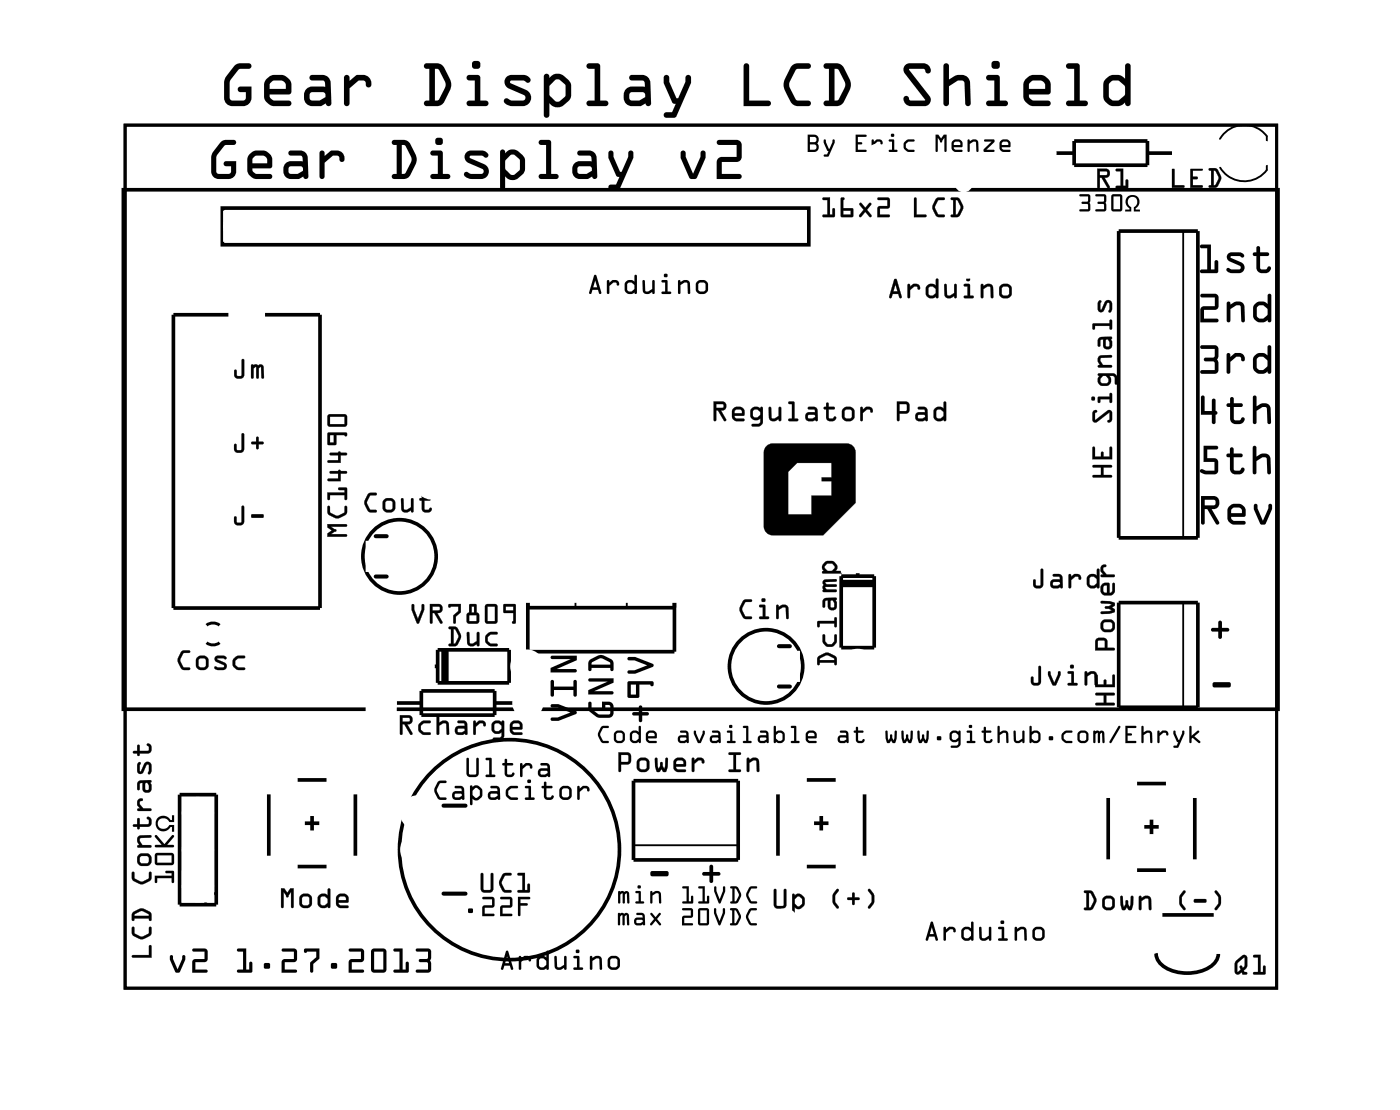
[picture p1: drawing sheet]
<svg xmlns="http://www.w3.org/2000/svg" width="97mm" height="77mm" viewBox="0 0 97 77" stroke-linecap="round" stroke-linejoin="round" font-family="sans-serif">
<path d="M8.7 8.7h79.8v59.8h-79.8zM14.3 44.5a.73 .73 0 0 0 .9 0M14.3 43.3a.73 .73 0 0 1 .9 0" fill="none" stroke="#000" stroke-width=".2"/>
<path d="M8.7 8.7h79.8v59.8h-79.8z" fill="none" stroke="#000" stroke-width=".07"/>
<g fill="none" stroke="#000" stroke-width=".25">
<path d="M8.5 13.1h80.1v36h-80.1zM15.4 14.4h40.6v2.6h-40.6zM73.1 10.6h1.3M74.4 9.8h5.1v1.6h-5.1zM77.5 16h5.5v21.3h-5.5zM79.5 10.6h1.8M15.8 21.8h-3.8v20.3h10.2v-20.3h-3.8M58.3 39.9h2.3v5h-2.3zM59.4 39.6v.3M12.4 55.1h2.6v7.6h-2.6zM18.6 55v4.3M20.6 54h2"/>
<path d="M21.1 57h1M21.6 56.5v1M24.6 55v4.3M27.4 48.7h1.8M29.2 47.9h5.1v1.6h-5.1zM30 46.2h.3M30.3 45h5v2.3h-5zM34.3 48.7h1.3M35.3 46.2h.2M36.6 40.6h10.1v4.6h-10.1zM36.6 42.1h10.1M43.9 54.1h7.3v5.5h-7.3z"/>
<path d="M53.9 55v4.3M55.9 54h2M56.4 57h1M56.9 56.5v1M59.4 44.9v.2M59.9 55v4.3M76.8 55.3v4.2M77.5 41.8h5.5v7.2h-5.5zM78.8 54.3h2M79.3 57.3h1M79.8 56.8v1M82.8 55.3v4.2"/>
<path d="M20.6 60h2M55.9 60h2M78.8 60.3h2M80.5 63.4h3.6M84.4 66.1a1.38 1.38 0 0 1-1 1.1 2.99 2.99 0 0 1-3-.4l-.2-.3-.1-.4"/>
<circle cx="27.7" cy="38.5" r="2.54"/>
<circle cx="35.3" cy="58.9" r="7.6"/>
<circle cx="53.1" cy="46.2" r="2.54"/>
</g>
<g fill="#000">
<path d="M78.1 13.6a.49 .49 0 0 1 .8 .1 .49 .49 0 0 1-.2 .7v.1h.3v.2h-.4v-.3a.37 .37 0 0 0 .2-.6 .37 .37 0 0 0-.6 0 .37 .37 0 0 0 .2 .6v.3h-.4v-.2h.3l-.2-.2a.5 .5 0 0 1 0-.7zM10.9 56.7a.57 .57 0 0 1 .9 .1h.1v-.3h.2v.5h-.4a.41 .41 0 0 0-.6-.3 .41 .41 0 0 0 0 .7 .41 .41 0 0 0 .6-.2h.4v.4h-.2v-.3h-.1a.55 .55 0 0 1-.8 .2 .55 .55 0 0 1-.1-.8zM84 43.5h.4v-.4a.13 .13 0 0 1 .1-.1 .13 .13 0 0 1 .2 .1v.4h.4a.13 .13 0 0 1 .1 .1 .13 .13 0 0 1-.1 .2h-.4v.3a.14 .14 0 0 1-.2 .2 .13 .13 0 0 1-.1-.2v-.3h-.4zM84.1 47.3h1.1a.19 .19 0 0 1 .1 .1 .19 .19 0 0 1-.1 .2h-1.1l-.1-.1zM45.1 60.4l1.1-.1a.19 .19 0 0 1 .1 .2 .19 .19 0 0 1-.1 .2h-1.1v-.1zM48.7 60.5l.5-.1v-.4a.13 .13 0 0 1 .1-.1 .13 .13 0 0 1 .1 .1v.4h.4a.13 .13 0 0 1 .1 .1 .13 .13 0 0 1-.1 .2h-.4v.3a.13 .13 0 0 1-.1 .2 .13 .13 0 0 1-.1-.2v-.3h-.5z"/>
<path d="M15.3 9.9l.2-.2h.7a.18 .18 0 0 1 .2 .2 .18 .18 0 0 1-.2 .1l-.6 .1-.6 .7v1.2h1v-.5h-.3a.18 .18 0 0 1-.2-.2 .18 .18 0 0 1 .2-.1h.7v.7a.54 .54 0 0 1-.6 .5h-.6a.53 .53 0 0 1-.6-.5v-1.1zM15.3 9.9l-.6 .9-.1 1.1a.52 .52 0 0 0 .6 .5h.6a.53 .53 0 0 0 .6-.5v-.7h-.7a.17 .17 0 0 0-.2 .1 .17 .17 0 0 0 .2 .2h.3v.5h-1v-1.2l.6-.7 .6-.1a.17 .17 0 0 0 .2-.1 .17 .17 0 0 0-.2-.2h-.7zM17.3 10.7l.5-.3h.6l.3 .3a.84 .84 0 0 1 .2 .9l-.2 .1h-1.2v.2l.2 .1 1 .1a.18 .18 0 0 1 .2 .1 .18 .18 0 0 1-.2 .2h-1l-.5-.3-.1-1zM17.3 10.7l-.2 .4 .1 1 .5 .3h1a.17 .17 0 0 0 .2-.2 .17 .17 0 0 0-.2-.1l-1-.1-.2-.1v-.2h1.2l.2-.2a.8 .8 0 0 0-.3-.9l-.4-.2a.87 .87 0 0 0-.9 .3zM17.5 10.9v.4h1v-.3l-.2-.2h-.6zM17.5 10.9l.2-.1h.6l.2 .2v.3h-1zM20 10.5l.1-.1a1.38 1.38 0 0 1 1.1 .2l.1 .3 .1 1.3a.18 .18 0 0 1-.2 .2 .18 .18 0 0 1-.2-.2l-.3 .2a.97 .97 0 0 1-1-.3 .62 .62 0 0 1 .5-.9h.8v-.3l-.2-.1h-.7l-.1-.1zM20 10.5v.2l.1 .1h.8l.1 .4h-.1a1.43 1.43 0 0 0-1.1 .1 .66 .66 0 0 0 .4 1.1 .91 .91 0 0 0 .8-.2 .17 .17 0 0 0 .2 .2 .17 .17 0 0 0 .2-.2l-.1-1.3a.52 .52 0 0 0-.5-.5zM20 11.6v.3l.1 .1 .5 .1 .4-.3-.1-.3zM20 11.6l.9-.1 .1 .1v.2a.88 .88 0 0 1-.9 .2l-.1-.1zM22.2 10.5h.2l.1 .3 .4-.3a.65 .65 0 0 1 .7 0 .65 .65 0 0 1 .3 .6 .21 .21 0 0 1-.3 .1 .21 .21 0 0 1-.1-.3l-.1-.1h-.3l-.6 .5v.9a.18 .18 0 0 1-.2 .2 .18 .18 0 0 1-.2-.2zM22.2 10.5l-.1 1.7a.17 .17 0 0 0 .2 .2 .17 .17 0 0 0 .2-.2v-.9l.6-.5h.3l.1 .1a.21 .21 0 0 0 .1 .3 .21 .21 0 0 0 .3-.1 .63 .63 0 0 0-.3-.6 .63 .63 0 0 0-.7 0l-.4 .3-.1-.3zM27.2 9.7h.9l.3 .3a1.51 1.51 0 0 1 0 2.1l-.3 .3h-.8a.18 .18 0 0 1-.2-.2 .18 .18 0 0 1 .2-.1h.2v-2.1h-.3zM27.2 9.7v.3h.3v2.1h-.2a.17 .17 0 0 0-.2 .1 .17 .17 0 0 0 .2 .2h.8l.3-.2 .4-.8 .1-.4-.1-.3-.6-.9-.2-.1zM27.8 10v2.1h.2l.1-.1 .4-1-.4-.9zM27.8 10l.3 .1 .4 .9-.4 1-.1 .1h-.2zM29.9 10.5h.7l.1 1.6h.3a.18 .18 0 0 1 .2 .1 .18 .18 0 0 1-.2 .2h-1a.18 .18 0 0 1-.2-.2 .18 .18 0 0 1 .2-.1h.3v-1.3h-.4l-.1-.1zM29.9 10.5l-.1 .2 .1 .1h.4v1.3h-.3a.17 .17 0 0 0-.2 .1 .17 .17 0 0 0 .2 .2h1a.17 .17 0 0 0 .2-.2 .17 .17 0 0 0-.2-.1h-.3l-.1-1.6zM30.2 9.8a.28 .28 0 0 1 .5 0 .28 .28 0 0 1-.5 0zM30.2 9.8a.28 .28 0 0 0 .5 0 .28 .28 0 0 0-.5 0zM32.3 10.6a1.5 1.5 0 0 1 1.2-.1l.3 .1a.17 .17 0 0 1 0 .3 .17 .17 0 0 1-.2 0l-.2-.1h-.8l-.1 .1 1.1 .5a.54 .54 0 0 1 .3 .6 .54 .54 0 0 1-.6 .4 1.26 1.26 0 0 1-1.1-.2 .18 .18 0 0 1 0-.2 .18 .18 0 0 1 .2 0l.2 .1h.7l.2-.2-.1-.2-.9-.4-.2-.2a.44 .44 0 0 1 0-.5zM32.3 10.6a.45 .45 0 0 0 .2 .7l.9 .4 .1 .2-.2 .2-.8-.1a.2 .2 0 0 0-.2-.1 .2 .2 0 0 0-.1 .3 1.37 1.37 0 0 0 1.3 .2l.3-.3 .1-.2-.1-.3-.2-.2-1.1-.5 .1-.1h.8a.19 .19 0 0 0 .3 .1 .19 .19 0 0 0 .1-.3l-.1-.1a1.81 1.81 0 0 0-1.2 0zM34.7 10.4a.19 .19 0 0 1 .2 0 .19 .19 0 0 1 .1 .2l.1-.1a.69 .69 0 0 1 1.1 .2l.2 .3v.7a.79 .79 0 0 1-.5 .7 .63 .63 0 0 1-.9-.2v.8a.18 .18 0 0 1-.2 .1 .18 .18 0 0 1-.1-.1zM34.7 10.4v2.6a.17 .17 0 0 0 .1 .1 .17 .17 0 0 0 .2-.1v-.8a.63 .63 0 0 0 .9 .1l.4-.3 .1-.3v-.7l-.4-.4a.64 .64 0 0 0-1 0 .19 .19 0 0 0-.1-.2 .19 .19 0 0 0-.2 0zM35.4 10.8l-.4 .3v.7a.7 .7 0 0 0 .7 .3l.3-.3v-.7l-.4-.4zM35.4 10.8l.2-.1 .4 .4v.7l-.4 .3h-.2l-.4-.4v-.6zM37.4 9.7h.6l.2 .1v2.3h.3a.18 .18 0 0 1 .2 .1 .18 .18 0 0 1-.2 .2h-1a.18 .18 0 0 1-.2-.2 .18 .18 0 0 1 .2-.1h.3v-2.1h-.4l-.1-.1zM37.4 9.7l-.1 .2 .1 .1h.4v2.1h-.3a.17 .17 0 0 0-.2 .1 .17 .17 0 0 0 .2 .2h1a.17 .17 0 0 0 .2-.2 .17 .17 0 0 0-.2-.1h-.3v-2.3l-.2-.1zM40.1 10.5v-.1a1.38 1.38 0 0 1 1.1 .2l.1 .3 .1 1.3a.18 .18 0 0 1-.2 .2 .18 .18 0 0 1-.2-.2l-.3 .2a.97 .97 0 0 1-1-.3 .62 .62 0 0 1 .5-.9h.8v-.3l-.1-.1h-.8l-.1-.1zM40.1 10.5l-.1 .2 .1 .1h.8l.1 .4h-.1a1.43 1.43 0 0 0-1.1 .1 .66 .66 0 0 0 .4 1.1 .91 .91 0 0 0 .8-.2 .17 .17 0 0 0 .2 .2 .17 .17 0 0 0 .2-.2l-.1-1.3a.52 .52 0 0 0-.5-.5zM40.1 11.6l-.1 .3 .1 .1 .5 .1 .4-.3-.1-.3zM40.1 11.6l.8-.1 .1 .1v.2a.88 .88 0 0 1-.9 .2l-.1-.1zM42.2 10.5l.2-.1 .1 .1v.4l.5 1h.1l.4-1v-.3a.18 .18 0 0 1 .2-.2 .18 .18 0 0 1 .2 .2v.4l-.9 2-.2 .1h-.5a.18 .18 0 0 1-.1-.1 .18 .18 0 0 1 .1-.2h.4l.2-.5-.2-.2-.5-1.1zM42.2 10.5v.5l.5 1.1 .2 .2-.2 .5h-.4a.17 .17 0 0 0-.1 .2 .17 .17 0 0 0 .1 .1h.5l.2-.1 .9-2v-.4a.18 .18 0 0 0-.2-.2 .18 .18 0 0 0-.2 .2v.3l-.4 1h-.1l-.5-1v-.4l-.1-.1zM47.2 10.5l.2-.1 .1 .1v.4l.5 1.1 .5-1.1v-.3a.18 .18 0 0 1 .2-.2 .18 .18 0 0 1 .2 .2v.3l-.6 1.4-.4 .1-.1-.1-.6-1.3zM47.2 10.5v.5l.6 1.3 .1 .1 .4-.1 .6-1.4v-.3a.17 .17 0 0 0-.2-.2 .17 .17 0 0 0-.2 .2v.3l-.5 1.1-.5-1.1v-.4l-.1-.1zM49.7 9.7h1.3a.36 .36 0 0 1 .4 .3v.9a.36 .36 0 0 1-.4 .3h-1v.9h1.2a.18 .18 0 0 1 .2 .1 .18 .18 0 0 1-.2 .2h-1.5v-1.2a.35 .35 0 0 1 .3-.3h1v-.9h-1.2l-.1-.1zM49.7 9.7v.2l.1 .1h1.2v.9h-1a.35 .35 0 0 0-.3 .3v1.2h1.5a.17 .17 0 0 0 .2-.2 .17 .17 0 0 0-.2-.1h-1.2v-.9h1a.36 .36 0 0 0 .4-.3v-.9a.36 .36 0 0 0-.4-.3z"/>
<path d="M15.3 9.9l.2-.2h.7a.18 .18 0 0 1 .2 .2 .18 .18 0 0 1-.2 .1l-.6 .1-.6 .7v1.2h1v-.5h-.3a.18 .18 0 0 1-.2-.2 .18 .18 0 0 1 .2-.1h.7v.7a.53 .53 0 0 1-.6 .5h-.6a.53 .53 0 0 1-.6-.5l.1-1.1zM17.3 10.7l.1-.1a.87 .87 0 0 1 .9-.2l.4 .3a.84 .84 0 0 1 .2 .9l-.2 .1h-1.2v.2l.2 .1 1 .1a.18 .18 0 0 1 .2 .1 .18 .18 0 0 1-.2 .2h-1l-.5-.3-.1-1zM17.5 10.9v.4h1v-.3l-.2-.2h-.6zM20 10.5l.1-.1a1.38 1.38 0 0 1 1.1 .2l.1 .3 .1 1.3a.18 .18 0 0 1-.2 .2 .18 .18 0 0 1-.2-.2 .96 .96 0 0 1-1.3-.1 .62 .62 0 0 1 .5-.9h.6a.13 .13 0 0 0 .2-.1 .13 .13 0 0 0 0-.1l-.2-.2h-.7l-.1-.1zM20 11.6v.3l.1 .1 .5 .1 .4-.3-.1-.3zM22.2 10.5h.2l.1 .3 .4-.3a.65 .65 0 0 1 .7 0 .65 .65 0 0 1 .3 .6 .21 .21 0 0 1-.3 .1 .21 .21 0 0 1-.1-.3l-.1-.1h-.3l-.6 .5v.9a.18 .18 0 0 1-.2 .2 .18 .18 0 0 1-.2-.2zM27.2 9.7h.8l.2 .1a1.59 1.59 0 0 1 .2 2.3l-.3 .3h-.8a.18 .18 0 0 1-.2-.2 .18 .18 0 0 1 .2-.1h.2v-2.1h-.3zM27.8 10v2.1h.2l.1-.1 .4-1-.4-.9zM29.9 10.5h.7l.1 1.6h.3a.18 .18 0 0 1 .2 .1 .18 .18 0 0 1-.2 .2h-1a.18 .18 0 0 1-.2-.2 .18 .18 0 0 1 .2-.1h.3v-1.3h-.4l-.1-.1zM30.2 9.8a.27 .27 0 0 1 .5 0 .27 .27 0 0 1-.5 0zM32.3 10.6a1.5 1.5 0 0 1 1.2-.1l.3 .1a.2 .2 0 0 1-.1 .3 .2 .2 0 0 1-.3-.1h-.8l-.1 .1 1.1 .5a.53 .53 0 0 1 .3 .6 .53 .53 0 0 1-.6 .4 1.26 1.26 0 0 1-1.1-.2 .21 .21 0 0 1 .1-.3 .21 .21 0 0 1 .3 .1l.7 .1 .2-.2-.1-.2-.9-.4-.2-.2a.44 .44 0 0 1 0-.5zM34.7 10.4h.3v.2l.1-.1a.69 .69 0 0 1 1.1 .2l.2 .4a1.05 1.05 0 0 1-.8 1.4l-.3-.1-.3-.2v.8a.18 .18 0 0 1-.2 .1 .18 .18 0 0 1-.1-.1zM35.4 10.8l-.4 .3v.7a.7 .7 0 0 0 .7 .3l.3-.3v-.7l-.4-.4zM37.4 9.7h.6l.2 .1v2.3h.3a.18 .18 0 0 1 .2 .1 .18 .18 0 0 1-.2 .2h-1a.18 .18 0 0 1-.2-.2 .18 .18 0 0 1 .2-.1h.3v-2.1h-.4l-.1-.1zM40.1 10.5v-.1a1.38 1.38 0 0 1 1.1 .2l.1 .3 .1 1.3a.18 .18 0 0 1-.2 .2 .18 .18 0 0 1-.2-.2 .96 .96 0 0 1-1.3-.1 .62 .62 0 0 1 .5-.9h.6a.13 .13 0 0 0 .2-.1 .13 .13 0 0 0 0-.1l-.1-.2h-.8l-.1-.1zM40.1 11.6l-.1 .3 .1 .1 .5 .1 .4-.3-.1-.3zM42.2 10.5l.2-.1 .1 .1v.4l.5 1h.1l.4-1v-.3a.18 .18 0 0 1 .2-.2 .18 .18 0 0 1 .2 .2v.4l-.9 2-.2 .1h-.5a.18 .18 0 0 1-.1-.1 .18 .18 0 0 1 .1-.2h.4l.2-.5-.2-.2-.5-1.1zM47.2 10.5l.2-.1 .1 .1v.4l.5 1.1 .5-1.1v-.3a.18 .18 0 0 1 .2-.2 .18 .18 0 0 1 .2 .2v.3l-.6 1.4-.4 .1-.1-.1-.6-1.3zM49.7 9.7h1.3a.36 .36 0 0 1 .4 .3v.9a.36 .36 0 0 1-.4 .3h-1v.9h1.2a.18 .18 0 0 1 .2 .1 .18 .18 0 0 1-.2 .2h-1.5v-1.2a.35 .35 0 0 1 .3-.3h1v-.9h-1.2l-.1-.1z"/>
<path d="M16.2 4.6l.3-.2h.7a.19 .19 0 0 1 .2 .2 .19 .19 0 0 1-.2 .2h-.6l-.7 .8 .1 1.3h1v-.5h-.3a.19 .19 0 0 1-.2-.2 .19 .19 0 0 1 .2-.2h.7l-.1 1.1-.3 .2-.9 .1-.3-.1-.3-.4v-1.3zM16.2 4.6l-.7 1v1.3l.3 .4 .3 .1 .9-.1 .3-.2 .1-1.1h-.7a.19 .19 0 0 0-.2 .2 .19 .19 0 0 0 .2 .2h.3v.5h-1l-.1-1.3 .7-.8h.6a.19 .19 0 0 0 .2-.2 .19 .19 0 0 0-.2-.2h-.7zM18.5 5.5l.3-.3h.2h.6l.4 .2a.92 .92 0 0 1 .2 1l-.2 .1h-1.3v.3l.2 .2h1.1a.19 .19 0 0 1 .2 .2 .19 .19 0 0 1-.2 .2l-1.1-.1-.5-.3-.1-.3v-.8zM18.5 5.5l-.2 .4v.8l.1 .3 .5 .3 1.1 .1a.19 .19 0 0 0 .2-.2 .19 .19 0 0 0-.2-.2h-1.1l-.2-.2v-.3h1.3l.2-.1a.88 .88 0 0 0-.3-1l-.4-.2a.96 .96 0 0 0-1 .3zM18.7 5.7v.5h1.1v-.4l-.2-.2h-.6zM18.7 5.7l.3-.1h.6l.2 .2v.4h-1.1zM21.5 5.2h1l.3 .3 .2 1.7a.19 .19 0 0 1-.2 .2 .19 .19 0 0 1-.2-.2l-.4 .2a1.01 1.01 0 0 1-1-.2 .7 .7 0 0 1-.1-.7 .7 .7 0 0 1 .5-.5h.9v-.3l-.1-.1h-.8l-.1-.1zM21.5 5.2v.3l.1 .1h.8l.1 .1v.3h-.9a.69 .69 0 0 0-.5 .7 .69 .69 0 0 0 .5 .7 1 1 0 0 0 1-.2 .19 .19 0 0 0 .2 .2 .19 .19 0 0 0 .2-.2l-.2-1.7-.3-.3zM21.5 6.4v.4l.1 .2h.5l.5-.3-.1-.2-.1-.1zM21.5 6.4h.9l.1 .1 .1 .2a.96 .96 0 0 1-1 .3l-.1-.2zM23.9 5.2h.3v.4l.5-.4a.71 .71 0 0 1 1 .7 .2 .2 0 0 1-.2 .2 .2 .2 0 0 1-.2-.3l-.1-.2h-.3l-.7 .5v1.1a.19 .19 0 0 1-.2 .2 .19 .19 0 0 1-.2-.2zM23.9 5.2l-.1 2a.19 .19 0 0 0 .2 .2 .19 .19 0 0 0 .2-.2v-1.1l.7-.5h.3l.1 .1a.23 .23 0 0 0 .1 .3 .23 .23 0 0 0 .3-.1 .67 .67 0 0 0-.2-.6 .67 .67 0 0 0-.7-.1l-.6 .4v-.4zM29.4 4.4h1l.4 .3a1.65 1.65 0 0 1 0 2.3l-.4 .3-.8 .1a.19 .19 0 0 1-.2-.2 .19 .19 0 0 1 .2-.2h.2v-2.2l-.4-.1zM29.4 4.4v.3l.4 .1v2.2h-.2a.19 .19 0 0 0-.2 .2 .19 .19 0 0 0 .2 .2h.7l.3-.1 .2-.3 .4-.7a.85 .85 0 0 0 0-.8l-.4-.8-.2-.2-.3-.1zM30.1 4.8v2.2h.2l.1-.1 .5-1-.5-1zM30.1 4.8l.3 .1 .5 1-.5 1-.1 .1h-.2zM32.4 5.2h.8l.1 1.8h.4a.19 .19 0 0 1 .2 .2 .19 .19 0 0 1-.2 .2h-1.2a.19 .19 0 0 1-.2-.2 .19 .19 0 0 1 .2-.2h.4v-1.4h-.4l-.2-.1zM32.4 5.2l-.1 .3 .2 .1h.4v1.4h-.4a.19 .19 0 0 0-.2 .2 .19 .19 0 0 0 .2 .2h1.2a.19 .19 0 0 0 .1-.2 .19 .19 0 0 0-.1-.2h-.4l-.1-1.8zM32.7 4.5a.3 .3 0 0 1 .6 0 .3 .3 0 0 1-.6 0zM32.7 4.5a.3 .3 0 0 0 .6 0 .3 .3 0 0 0-.6 0zM35.1 5.3a1.64 1.64 0 0 1 1.3-.1l.3 .2a.22 .22 0 0 1-.1 .3 .22 .22 0 0 1-.3-.1h-.9l-.1 .1 1.2 .5a.59 .59 0 0 1 .3 .7 .59 .59 0 0 1-.6 .5 1.38 1.38 0 0 1-1.2-.2 .19 .19 0 0 1 0-.3 .19 .19 0 0 1 .2 0l.2 .1h.8l.2-.1v-.1l-.1-.2-1.2-.5a.5 .5 0 0 1 0-.8zM35.1 5.3a.49 .49 0 0 0 .1 .8l1.1 .5 .1 .2v.1l-.2 .1-.9-.1a.22 .22 0 0 0-.3-.1 .22 .22 0 0 0 0 .4 1.38 1.38 0 0 0 1.2 .2l.4-.2 .2-.4a.6 .6 0 0 0-.3-.6l-1.2-.5 .1-.1h.9a.21 .21 0 0 0 .3 .1 .21 .21 0 0 0 .1-.3l-.1-.1a1.98 1.98 0 0 0-1.3-.1zM37.7 5.2a.21 .21 0 0 1 .3 0 .21 .21 0 0 1 .1 .2l.1-.1a.75 .75 0 0 1 1.2 .2l.2 .3v.8a.86 .86 0 0 1-.6 .7h.1a.69 .69 0 0 1-1-.2v.9a.19 .19 0 0 1-.2 .2 .19 .19 0 0 1-.2-.2zM37.7 5.2v2.8a.19 .19 0 0 0 .2 .2 .19 .19 0 0 0 .2-.2v-.9a.69 .69 0 0 0 .9 .2l.5-.4 .1-.3v-.8l-.4-.4a.7 .7 0 0 0-1.1 0 .21 .21 0 0 0-.1-.2 .21 .21 0 0 0-.3 0zM38.5 5.5l-.4 .5v.6l.3 .3a.31 .31 0 0 0 .4 .1l.4-.3v-.8l-.5-.4zM38.5 5.5h.2l.5 .5v.7l-.5 .3h-.2l-.4-.4v-.7zM40.7 4.4h.7l.2 .1v2.5h.4a.19 .19 0 0 1 .2 .2 .19 .19 0 0 1-.2 .2h-1.2a.19 .19 0 0 1-.2-.2 .19 .19 0 0 1 .2-.2h.4v-2.2h-.4l-.1-.2zM40.7 4.4v.2l.1 .2h.4v2.2h-.4a.19 .19 0 0 0-.2 .2 .19 .19 0 0 0 .2 .2h1.2a.19 .19 0 0 0 .2-.2 .19 .19 0 0 0-.2-.2h-.4v-2.5l-.2-.1zM43.7 5.2h.9l.4 .3 .1 1.7a.19 .19 0 0 1-.2 .2 .19 .19 0 0 1-.2-.2l-.3 .2a1.01 1.01 0 0 1-1-.2 .7 .7 0 0 1-.2-.7 .7 .7 0 0 1 .6-.5h.9v-.3l-.2-.1h-.8l-.1-.1zM43.7 5.2l-.1 .3 .1 .1h.8l.2 .1v.3h-.9a.69 .69 0 0 0-.6 .7 .69 .69 0 0 0 .6 .7 1 1 0 0 0 .9-.2 .19 .19 0 0 0 .2 .2 .19 .19 0 0 0 .2-.2l-.1-1.7-.4-.3zM43.7 6.4l-.1 .4 .1 .2h.6l.4-.3v-.2l-.1-.1zM43.7 6.4h.9l.1 .1v.2a.96 .96 0 0 1-1 .3l-.1-.2zM46 5.2h.3l.1 .1v.4l.5 1.1h.1l.5-1.1v-.3a.2 .2 0 0 1 .2-.2 .2 .2 0 0 1 .2 .2v.4l-1 2.2-.2 .2h-.5a.19 .19 0 0 1-.2-.2 .19 .19 0 0 1 .2-.2h.4l.2-.6-.2-.1-.6-1.3zM46 5.2v.6l.6 1.3 .2 .1-.2 .6h-.4a.19 .19 0 0 0-.2 .2 .19 .19 0 0 0 .2 .2h.5l.2-.2 1-2.2v-.4a.19 .19 0 0 0-.2-.2 .19 .19 0 0 0-.2 .2v.3l-.5 1.1h-.1l-.5-1.1v-.4l-.1-.1zM51.6 4.4h.2l.1 .2v2.4h1.3a.19 .19 0 0 1 .2 .2 .19 .19 0 0 1-.2 .2h-1.7zM51.6 4.4l-.1 3h1.7a.19 .19 0 0 0 .2-.2 .19 .19 0 0 0-.2-.2h-1.3v-2.4l-.1-.2zM54.9 4.6l.2-.2h.9a.19 .19 0 0 1 .2 .2 .19 .19 0 0 1-.2 .2h-.8l-.5 1.1 .5 1 .8 .1a.19 .19 0 0 1 .2 .2 .19 .19 0 0 1-.2 .2h-.7l-.3-.1-.2-.3-.4-.7a.89 .89 0 0 1 0-.8zM54.9 4.6l-.5 .9a1.84 1.84 0 0 0 .6 1.8l.3 .1h.7a.19 .19 0 0 0 .2-.2 .19 .19 0 0 0-.2-.2l-.8-.1-.5-1 .5-1.1h.8a.19 .19 0 0 0 .2-.2 .19 .19 0 0 0-.2-.2h-.9zM57.1 4.4h1l.4 .3a1.65 1.65 0 0 1 0 2.3l-.4 .3-.8 .1a.19 .19 0 0 1-.2-.2 .19 .19 0 0 1 .2-.2h.1v-2.2l-.3-.1zM57.1 4.4v.3l.3 .1v2.2h-.1a.19 .19 0 0 0-.2 .2 .19 .19 0 0 0 .2 .2h.7l.3-.1 .2-.3 .4-.7a.85 .85 0 0 0 0-.8l-.4-.8-.2-.2-.3-.1zM57.8 4.8v2.2h.2l.1-.1 .5-1-.5-1zM57.8 4.8l.3 .1 .5 1-.5 1-.1 .1h-.2zM62.7 4.5l.3-.1h1a.43 .43 0 0 1 .4 .2 .43 .43 0 0 1 0 .5l-.2-.1-.2-.2h-1l1.4 1.9a.44 .44 0 0 1 .1 .4 .44 .44 0 0 1-.4 .3h-1a.43 .43 0 0 1-.4-.3 .43 .43 0 0 1 0-.4h.2l.2 .3 1-.1-1.4-1.8-.1-.3zM62.7 4.5l-.1 .3 .1 .3 1.4 1.8h-1.1a.22 .22 0 0 0-.1-.2 .22 .22 0 0 0-.3 .1 .52 .52 0 0 0 .5 .6h1a.44 .44 0 0 0 .4-.5l-.1-.2-1.4-1.9h1.1a.22 .22 0 0 0 .1 .3 .22 .22 0 0 0 .3-.2 .52 .52 0 0 0-.5-.5h-1zM65.4 4.4h.2l.1 .1 .1 1a1 1 0 0 1 1.2-.1l.2 .3 .1 1.5a.19 .19 0 0 1-.2 .2 .19 .19 0 0 1-.2-.2l-.1-1.4-.1-.2h-.3l-.6 .4v1.2a.19 .19 0 0 1-.2 .2 .19 .19 0 0 1-.2-.2zM65.4 4.4v2.8a.19 .19 0 0 0 .2 .2 .19 .19 0 0 0 .2-.2v-1.2l.6-.4h.3l.1 .2 .1 1.4a.19 .19 0 0 0 .2 .2 .19 .19 0 0 0 .2-.2l-.1-1.5a.69 .69 0 0 0-1.1-.4l-.3 .2-.1-1-.1-.1zM68.4 5.2h.8l.1 1.8h.4a.19 .19 0 0 1 .2 .2 .19 .19 0 0 1-.2 .2h-1.2a.19 .19 0 0 1-.2-.2 .19 .19 0 0 1 .2-.2h.4v-1.4h-.4l-.2-.1zM68.4 5.2l-.1 .3 .2 .1h.4v1.4h-.4a.19 .19 0 0 0-.2 .2 .19 .19 0 0 0 .2 .2h1.2a.19 .19 0 0 0 .1-.2 .19 .19 0 0 0-.1-.2h-.4l-.1-1.8zM68.7 4.5a.3 .3 0 0 1 .6 0 .3 .3 0 0 1-.6 0zM68.7 4.5a.3 .3 0 0 0 .6 0 .3 .3 0 0 0-.6 0zM71.1 5.5l.3-.3h.2h.6l.4 .2a.92 .92 0 0 1 .2 1l-.2 .1h-1.3v.3l.3 .2h1a.19 .19 0 0 1 .2 .2 .19 .19 0 0 1-.2 .2l-1.1-.1-.5-.3-.1-.3v-.8zM71.1 5.5l-.2 .4v.8l.1 .3 .5 .3 1.1 .1a.19 .19 0 0 0 .2-.2 .19 .19 0 0 0-.2-.2h-1l-.3-.2v-.3h1.3l.2-.1a.88 .88 0 0 0-.2-1l-.5-.2a.96 .96 0 0 0-1 .3zM71.4 5.7l-.1 .5h1.1v-.4l-.2-.2h-.6zM71.4 5.7l.2-.1h.6l.2 .2v.4h-1.1zM73.9 4.4h.7l.2 .1v2.5h.4a.19 .19 0 0 1 .2 .2 .19 .19 0 0 1-.2 .2h-1.1a.19 .19 0 0 1-.2-.2 .19 .19 0 0 1 .2-.2h.3v-2.2h-.4l-.1-.2zM73.9 4.4v.2l.1 .2h.4v2.2h-.3a.19 .19 0 0 0-.2 .2 .19 .19 0 0 0 .2 .2h1.1a.19 .19 0 0 0 .2-.2 .19 .19 0 0 0-.2-.2h-.4v-2.5l-.2-.1zM76.6 5.5l.2-.2a1.01 1.01 0 0 1 .9-.1l.3 .3v-.9a.19 .19 0 0 1 .2-.2 .19 .19 0 0 1 .1 .2v2.6a.2 .2 0 0 1-.2 .2 .2 .2 0 0 1-.1-.3l-.4 .2-.5 .1-.3-.2-.3-.2a2.17 2.17 0 0 1 0-1.3zM76.6 5.5l-.1 .1a2.2 2.2 0 0 0 0 1.2l.2 .3 .3 .2h.6l.4-.2a.2 .2 0 0 0 .1 .2 .2 .2 0 0 0 .2-.1v-2.6a.19 .19 0 0 0-.1-.2 .19 .19 0 0 0-.2 .2v.9l-.3-.2a1.01 1.01 0 0 0-.9 0zM76.9 5.7l-.1 .2 .1 .9 .2 .2h.4l.4-.4v-.6l-.4-.4h-.4zM76.9 5.7l.2-.1h.4l.4 .4v.6l-.4 .4h-.4l-.2-.2-.1-.9z"/>
<path d="M16.2 4.6l.3-.2h.7a.19 .19 0 0 1 .2 .2 .19 .19 0 0 1-.2 .2h-.6l-.7 .8 .1 1.3h1v-.5h-.3a.19 .19 0 0 1-.2-.2 .19 .19 0 0 1 .2-.2h.7l-.1 1.1-.3 .2-.9 .1-.3-.1-.3-.4v-1.3zM18.5 5.5v-.1a.95 .95 0 0 1 1-.2l.5 .2a.92 .92 0 0 1 .2 1l-.2 .1h-1.3v.3l.2 .2h1.1a.19 .19 0 0 1 .2 .2 .19 .19 0 0 1-.2 .2l-1.1-.1-.5-.3-.1-.3v-.8zM18.7 5.7v.5h1.1v-.4l-.2-.2h-.6zM21.5 5.2h1l.3 .3 .2 1.7a.19 .19 0 0 1-.2 .2 .19 .19 0 0 1-.2-.2 1 1 0 0 1-1 .2 .69 .69 0 0 1-.5-.7 .69 .69 0 0 1 .5-.7h.9v-.3l-.1-.1h-.8l-.1-.1zM21.5 6.4v.4l.1 .2h.5l.5-.3-.1-.2-.1-.1zM23.9 5.2h.3v.4l.5-.4a.71 .71 0 0 1 1 .7 .2 .2 0 0 1-.2 .2 .2 .2 0 0 1-.2-.3l-.1-.2h-.3l-.7 .5v1.1a.19 .19 0 0 1-.2 .2 .19 .19 0 0 1-.2-.2zM29.4 4.4h.9l.3 .1a1.74 1.74 0 0 1 .2 2.5l-.4 .3-.8 .1a.19 .19 0 0 1-.2-.2 .19 .19 0 0 1 .2-.2h.2v-2.2l-.4-.1zM30.1 4.8v2.2h.2l.1-.1 .5-1-.5-1zM32.4 5.2h.8l.1 1.8h.4a.19 .19 0 0 1 .1 .2 .19 .19 0 0 1-.1 .2h-1.2a.19 .19 0 0 1-.2-.2 .19 .19 0 0 1 .2-.2h.4v-1.4h-.4l-.2-.1zM32.7 4.5a.3 .3 0 0 1 .6 0 .3 .3 0 0 1-.6 0zM35.1 5.3a1.64 1.64 0 0 1 1.3-.1l.3 .2a.22 .22 0 0 1-.1 .3 .22 .22 0 0 1-.3-.1h-.9l-.1 .1 1.2 .5a.59 .59 0 0 1 .3 .7 .59 .59 0 0 1-.6 .5 1.38 1.38 0 0 1-1.2-.2 .23 .23 0 0 1 .1-.4 .23 .23 0 0 1 .3 .2h.8l.2-.1v-.1l-.1-.2-1.2-.5a.5 .5 0 0 1 0-.8zM37.7 5.2h.3l.1 .2 .1-.1a.75 .75 0 0 1 1.2 .2l.2 .4a1.15 1.15 0 0 1-.9 1.5h-.3l-.3-.3v.9a.19 .19 0 0 1-.2 .2 .19 .19 0 0 1-.2-.2zM38.5 5.5l-.4 .5v.6l.3 .3a.31 .31 0 0 0 .4 .1l.4-.3v-.8l-.5-.4zM40.7 4.4h.7l.2 .1v2.5h.4a.19 .19 0 0 1 .2 .2 .19 .19 0 0 1-.2 .2h-1.2a.19 .19 0 0 1-.2-.2 .19 .19 0 0 1 .2-.2h.4v-2.2h-.4l-.1-.2zM43.7 5.2h.9l.4 .3 .1 1.7a.19 .19 0 0 1-.2 .2 .19 .19 0 0 1-.2-.2 1 1 0 0 1-.9 .2 .69 .69 0 0 1-.6-.7 .69 .69 0 0 1 .6-.7h.9v-.3l-.2-.1h-.8l-.1-.1zM43.7 6.4l-.1 .4 .1 .2h.6l.4-.3v-.2l-.1-.1zM46 5.2h.3l.1 .1v.4l.5 1.1h.1l.5-1.1v-.3a.19 .19 0 0 1 .2-.2 .19 .19 0 0 1 .2 .2v.4l-1 2.2-.2 .2h-.5a.19 .19 0 0 1-.2-.2 .19 .19 0 0 1 .2-.2h.4l.2-.6-.2-.1-.6-1.3zM51.6 4.4h.2l.1 .2v2.4h1.3a.19 .19 0 0 1 .2 .2 .19 .19 0 0 1-.2 .2h-1.7zM54.9 4.6l.2-.2h.9a.19 .19 0 0 1 .2 .2 .19 .19 0 0 1-.2 .2h-.8l-.5 1.1 .5 1 .8 .1a.19 .19 0 0 1 .2 .2 .19 .19 0 0 1-.2 .2l-.9-.1a1.8 1.8 0 0 1-.8-1.2 1.7 1.7 0 0 1 .5-1.4zM57.1 4.4h.9l.3 .1a1.74 1.74 0 0 1 .2 2.5l-.4 .3-.8 .1a.19 .19 0 0 1-.2-.2 .19 .19 0 0 1 .2-.2h.1v-2.2l-.3-.1zM57.8 4.8v2.2h.2l.1-.1 .5-1-.5-1zM62.7 4.5l.3-.1h1a.43 .43 0 0 1 .4 .2 .43 .43 0 0 1 0 .5l-.2-.1-.2-.2h-1l1.4 1.9a.43 .43 0 0 1 .1 .4 .43 .43 0 0 1-.4 .3h-1a.43 .43 0 0 1-.4-.3 .43 .43 0 0 1 0-.4h.2l.2 .3 1-.1-1.4-1.8-.1-.3zM65.4 4.4h.2l.1 .1 .1 1a.86 .86 0 0 1 1.4 .1l.1 1.6a.19 .19 0 0 1-.2 .2 .19 .19 0 0 1-.2-.2l-.1-1.4-.1-.2h-.3l-.6 .4v1.2a.19 .19 0 0 1-.2 .2 .19 .19 0 0 1-.2-.2zM68.4 5.2h.8l.1 1.8h.4a.19 .19 0 0 1 .1 .2 .19 .19 0 0 1-.1 .2h-1.2a.19 .19 0 0 1-.2-.2 .19 .19 0 0 1 .2-.2h.4v-1.4h-.4l-.2-.1zM68.7 4.5a.3 .3 0 0 1 .6 0 .3 .3 0 0 1-.6 0zM71.1 5.5l.1-.1a.95 .95 0 0 1 .9-.2l.5 .2a.92 .92 0 0 1 .2 1l-.2 .1h-1.3v.3l.3 .2h1a.19 .19 0 0 1 .2 .2 .19 .19 0 0 1-.2 .2l-1.1-.1-.5-.3-.1-.3v-.8zM71.4 5.7l-.1 .5h1.1v-.4l-.2-.2h-.6zM73.9 4.4h.7l.2 .1v2.5h.4a.19 .19 0 0 1 .2 .2 .19 .19 0 0 1-.2 .2h-1.1a.19 .19 0 0 1-.2-.2 .19 .19 0 0 1 .2-.2h.3v-2.2h-.4l-.1-.2zM76.6 5.5a.87 .87 0 0 1 1-.3l.4 .3v-.9a.19 .19 0 0 1 .2-.2 .19 .19 0 0 1 .1 .2v2.6a.2 .2 0 0 1-.2 .2 .2 .2 0 0 1-.1-.3l-.4 .2h-.5l-.3-.1-.3-.2a2.17 2.17 0 0 1 0-1.3zM76.9 5.7l-.1 .2 .1 .9 .2 .2h.4l.4-.4v-.6l-.4-.4h-.4z"/>
<path d="M56 9.3l.5 .1 .2 .1-.1 .4 .1 .3-.2 .3h-.5zM56 9.3v1.2h.4a.35 .35 0 0 0 .3-.2 .35 .35 0 0 0-.1-.4 .35 .35 0 0 0 .1-.3 .35 .35 0 0 0-.3-.3zM56.1 10v.4h.3a.18 .18 0 0 0 .2-.2 .18 .18 0 0 0-.2-.2zM56.1 10h.3a.19 .19 0 0 1 .2 .2 .19 .19 0 0 1-.2 .2h-.3zM56.1 9.5v.4l.3-.1a.18 .18 0 0 0 .2-.1 .18 .18 0 0 0-.2-.2zM56.1 9.5h.3a.19 .19 0 0 1 .2 .2 .19 .19 0 0 1-.2 .2h-.3zM57.1 9.7h.1l.2 .6 .3-.6h.1v.2l-.4 1-.3-.1v-.1h.2l.1-.2-.1-.1-.2-.5zM57.1 9.7v.2l.2 .5 .1 .1-.1 .2h-.2v.1l.3 .1 .4-1v-.2h-.1l-.3 .6-.2-.6zM59.3 9.3l.8 .1-.1 .1h-.6v.4h.4l-.4 .1v.4h.6v.1h-.7zM59.3 9.3v1.2h.7v-.1h-.6v-.4l.3-.1h-.3v-.4h.6l.1-.1zM60.4 9.7h.1l.1 .1 .1-.1a.29 .29 0 0 1 .3 0 .29 .29 0 0 1 .2 .3h-.1l-.1-.2h-.2l-.2 .2-.1 .5h-.1zM60.4 9.7v.8h.1l.1-.5 .2-.2h.2l.1 .2a.21 .21 0 0 0 0-.2 .21 .21 0 0 0-.2-.1h-.2l-.1 .1-.1-.1zM61.6 9.7h.4v.7h.2l-.1 .1h-.5v-.1h.2v-.6h-.2zM61.6 9.7v.1h.2v.6h-.2v.1h.5l.1-.1h-.2v-.7zM61.7 9.4a.15 .15 0 0 1 .3 0 .15 .15 0 0 1-.3 0zM61.7 9.4a.15 .15 0 0 0 .3 0 .15 .15 0 0 0-.3 0zM62.7 9.8l.2-.1h.5l-.1 .1h-.4l-.1 .2v.2l.1 .2h.4l.1 .1h-.6a.44 .44 0 0 1-.1-.7zM62.7 9.8l-.1 .2 .1 .4 .2 .1h.5l-.1-.1h-.4l-.1-.2v-.2l.1-.2h.4l.1-.1h-.5zM64.8 9.3h.2l.2 .3 .2-.3h.2l-.1 1.2h-.1v-1l-.2 .4-.2-.4v1h-.1h-.1zM64.8 9.3v1.2h.1h.1v-1l.2 .4 .2-.4v1h.1l.1-1.2h-.2l-.2 .3-.2-.3zM66 9.8l.2-.1 .4 .1 .1 .4-.6 .1 .1 .1h.5v.1h-.5l-.2-.1-.1-.1zM66 9.8l-.1 .5 .1 .1 .2 .1h.5v-.1h-.5l-.1-.1 .6-.1-.1-.4-.4-.1zM66.1 9.9v.1h.4v-.2zM66.1 9.9l.4-.1v.2h-.4zM67.1 9.7h.1v.1a.34 .34 0 0 1 .6 .1v.6h-.1l-.1-.6-.1-.1-.3 .2v.5h-.1zM67.1 9.7v.8h.1v-.5l.3-.2 .1 .1 .1 .6h.1v-.6a.28 .28 0 0 0-.5-.2l-.1 .1v-.1zM68.2 9.7h.7v.2l-.5 .5h.5v.1h-.7v-.2l.5-.5h-.5zM68.2 9.7v.1h.5l-.5 .5v.2h.7v-.1h-.5l.5-.5v-.2zM69.3 9.8l.2-.1 .4 .1 .1 .4-.6 .1 .1 .1h.5v.1h-.5l-.2-.1v-.1zM69.3 9.8v.5v.1l.2 .1h.5v-.1h-.5l-.1-.1 .6-.1-.1-.4-.4-.1zM69.4 9.9v.1h.5l-.1-.2zM69.4 9.9l.4-.1 .1 .2h-.5z"/>
<path d="M56 9.3l.5 .1 .2 .1v.2a.3 .3 0 0 0 0 .5v.1l-.2 .2h-.5zM56.1 10v.4h.3a.19 .19 0 0 0 .2-.2 .19 .19 0 0 0-.2-.2zM56.1 9.5v.4h.3a.19 .19 0 0 0 .2-.2 .19 .19 0 0 0-.2-.2zM57.1 9.7h.1l.2 .6 .3-.6h.1v.2l-.4 1-.3-.1v-.1h.2l.1-.2-.1-.1-.2-.5zM59.3 9.3l.8 .1-.1 .1h-.6v.4h.4l-.4 .1v.4h.6v.1h-.7zM60.4 9.7h.1l.1 .1 .1-.1a.29 .29 0 0 1 .3 0 .29 .29 0 0 1 .2 .3h-.1l-.1-.2h-.2l-.2 .2-.1 .5h-.1zM61.6 9.7h.4v.7h.2l-.1 .1h-.5v-.1h.2v-.6h-.2zM61.7 9.4a.15 .15 0 0 1 .3 0 .15 .15 0 0 1-.3 0zM62.7 9.8l.2-.1h.5l-.1 .1h-.4l-.1 .2v.2l.1 .2h.5l-.1 .1h-.3a.43 .43 0 0 1-.3-.7zM64.8 9.3h.2l.2 .3 .2-.3h.2l-.1 1.2h-.1v-1l-.2 .4-.2-.4v1h-.1h-.1zM66 9.8l.2-.1 .4 .1 .1 .4-.6 .1 .1 .1h.5v.1h-.5l-.2-.1-.1-.1zM66.1 9.9v.1h.4v-.2zM67.1 9.7h.1v.1a.33 .33 0 0 1 .3-.2 .33 .33 0 0 1 .3 .3v.6h-.1l-.1-.6-.1-.1-.3 .2v.5h-.1zM68.2 9.7h.7v.2l-.5 .5h.5v.1h-.7v-.2l.5-.5h-.5zM69.3 9.8l.2-.1 .4 .1 .1 .4-.6 .1 .1 .1h.5v.1h-.5l-.2-.1v-.1zM69.4 9.9v.1h.5l-.1-.2z"/>
<path d="M57 13.7h.5v1.2h.2v-.4a.1 .1 0 0 1 .1-.1 .1 .1 0 0 1 .1 .1l-.1 .5-.7 .1a.1 .1 0 0 1-.1-.1 .1 .1 0 0 1 .1-.1h.2v-1h-.3zM57 13.7v.1h.3v1.1h-.3v.1h.8v-.6l-.1 .1v.4h-.2v-1.2zM58.3 13.7h.1a.09 .09 0 0 1 .1 .1 .09 .09 0 0 1-.1 .1v.5l.7 .1v.5h-.8zM58.3 13.7v1.3h.8v-.5l-.7-.1v-.6h.1zM58.4 14.6v.3h.6v-.3zM58.4 14.6h.6v.3h-.6zM59.6 14.1h.1l.3 .3 .2-.3a.1 .1 0 0 1 .2 0 .1 .1 0 0 1 0 .1l-.3 .3 .3 .4a.1 .1 0 0 1 0 .1 .1 .1 0 0 1-.2 0l-.2-.3-.3 .3a.1 .1 0 0 1-.1 0 .1 .1 0 0 1-.1-.1l.3-.4-.2-.3zM59.6 14.1v.1l.3 .3-.4 .4 .1 .1h.1l.3-.3 .2 .3h.2v-.1l-.3-.4 .3-.3-.1-.1h-.1l-.2 .3-.3-.3zM60.8 13.7h.7l.2 .1-.1 .6-.6 .1v.4h.6a.1 .1 0 0 1 .1 .1 .1 .1 0 0 1-.1 .1h-.8v-.8h.7v-.4h-.7zM60.8 13.7l.1 .1h.6v.5h-.6l-.1 .7h.8v-.1h-.6v-.5h.6v-.6l-.1-.1zM63.4 13.7l.1 .1v1.1h.6a.1 .1 0 0 1 .1 .1 .1 .1 0 0 1-.1 .1h-.8zM63.4 13.7l-.1 1.3h.8v-.1h-.6v-1.1zM64.9 13.8l.5-.1a.1 .1 0 0 1 .1 .1 .1 .1 0 0 1-.1 .1h-.4l-.2 .5 .2 .4 .4 .1a.1 .1 0 0 1 .1 .1 .1 .1 0 0 1-.1 .1l-.5-.1-.3-.5v-.2zM64.9 13.8l-.3 .4a.83 .83 0 0 0 .4 .8h.4h.1l-.1-.1h-.4l-.2-.4v-.2l.2-.4 .4-.1h.1l-.1-.1h-.3zM65.9 13.7h.5l.4 .7-.3 .6-.5 .1a.1 .1 0 0 1-.1-.1 .1 .1 0 0 1 .1-.1h.1v-1l-.2-.1zM65.9 13.7v.1h.2v1.1h-.2v.1h.5l.3-.5v-.3l-.3-.5zM66.2 13.9v1l.2-.1 .2-.4-.2-.5zM66.2 13.8l.2 .1 .2 .5-.3 .5h-.1z"/>
<path d="M57 13.7h.5v1.2h.2v-.4l.1-.1v.6h-.8v-.1h.3v-1h-.3zM58.3 13.7h.2l-.1 .2v.5l.7 .1v.5h-.8zM58.4 14.6v.3h.6v-.3zM59.6 14.1h.1l.3 .3 .2-.3h.2v.1l-.3 .3 .3 .4v.1h-.2l-.2-.3-.3 .3h-.1l-.1-.1 .3-.4-.2-.3zM60.8 13.7h.7l.2 .1-.1 .6-.6 .1v.4h.6v.1h-.8l.1-.7h.6v-.4h-.6zM63.4 13.7l.1 .1v1.1h.7v.1h-.9zM64.9 13.8l.2-.1h.4l-.1 .2h-.4l-.2 .5 .2 .5h.4l.1 .1h-.1a.6 .6 0 0 1-.8-.5v-.3zM65.9 13.7h.5a.8 .8 0 0 1 .1 1.2l-.1 .1h-.5v-.1h.2v-1l-.2-.1zM66.2 13.9v1h.1l.3-.5-.2-.5z"/>
<path d="M74.8 13.5h.6h.1l.1 1-.1 .1h-.7l.1-.1h.5v-.3l-.5-.1 .1-.1h.4v-.4h-.6zM74.8 13.5v.1h.6v.4l-.5 .1 .5 .1v.3h-.5l-.1 .1h.7l.1-.1-.1-1h-.1zM75.9 13.5h.6h.2v1l-.1 .1h-.7l.1-.1h.5v-.3l-.5-.1 .1-.1h.4v-.4h-.6zM75.9 13.5v.1h.6v.4l-.5 .1 .5 .1v.3h-.5l-.1 .1h.7l.1-.1-.1-1h-.1zM77 13.5h.6h.2v1l-.1 .1-.5 .1-.2-.1zM77.1 13.5l-.1 1.1 .2 .1 .5-.1 .1-.1v-1h-.2zM77.2 13.6v.9h.4v-.9zM77.2 13.6h.4v.9h-.4z"/>
<path d="M74.8 13.5h.6h.1l.1 1-.1 .1h-.7l.1-.1h.5v-.3l-.5-.1 .1-.1h.4v-.4h-.6zM75.9 13.5h.6h.2v1l-.1 .1h-.7l.1-.1h.5v-.3l-.5-.1 .1-.1h.4v-.4h-.6zM77.1 13.5h.5h.2v1l-.1 .1-.5 .1-.2-.1zM77.2 13.6v.9h.4v-.9z"/>
<path d="M76 11.7h.6a.32 .32 0 0 1 .3 .3 .32 .32 0 0 1-.4 .3l.4 .6a.1 .1 0 0 1 0 .1 .1 .1 0 0 1-.2 0l-.4-.7h-.1v.7a.1 .1 0 0 1-.1 .1 .1 .1 0 0 1-.1-.1zM76 11.7l.1 1.3h.1v-.7h.1l.4 .7h.2l-.4-.7a.31 .31 0 0 0 .4-.2 .31 .31 0 0 0-.3-.4zM76.2 11.9v.2h.5v-.2zM76.2 11.9h.5v.2h-.5zM77.3 11.7h.5v1.2h.2v-.4a.1 .1 0 0 1 .1-.1 .1 .1 0 0 1 .1 .1v.5l-.8 .1a.1 .1 0 0 1-.1-.1 .1 .1 0 0 1 .1-.1h.3v-1h-.3zM77.3 11.7l.1 .2h.3v1h-.3l-.1 .1h.8v-.6l-.1 .1v.4h-.2v-1.2z"/>
<path d="M76 11.7h.6a.31 .31 0 0 1 .3 .4 .31 .31 0 0 1-.4 .2l.4 .7h-.1l-.5-.7h-.1v.7h-.1zM76.2 11.9v.2h.5v-.2zM77.3 11.7h.5v1.2h.2v-.4l.1-.1v.6h-.8l.1-.1h.3v-1h-.3z"/>
<path d="M78.1 13.6a.49 .49 0 0 1 .8 .1 .49 .49 0 0 1-.2 .7v.1h.3v.2h-.4v-.3a.36 .36 0 0 0 .2-.6 .36 .36 0 0 0-.6-.1v.4l.2 .3v.3h-.4v-.2h.3l-.2-.2a.5 .5 0 0 1 0-.7zM78.1 13.6a.5 .5 0 0 0 0 .7l.2 .2h-.3v.2h.4v-.3a.36 .36 0 0 1-.2-.6 .36 .36 0 0 1 .5-.1l.1 .4-.2 .3v.3h.4v-.2h-.3l.1-.2a.51 .51 0 0 0 0-.7 .53 .53 0 0 0-.7 0z"/>
<path d="M81.2 11.7h.2v1.1h.6a.1 .1 0 0 1 .1 .1 .1 .1 0 0 1-.1 .1h-.8zM81.2 11.7v1.3h.8v-.2h-.6v-1.1zM82.5 11.6h.8a.1 .1 0 0 1 .1 .1 .1 .1 0 0 1-.1 .1h-.6v.4h.2a.1 .1 0 0 1 .1 .1 .1 .1 0 0 1-.1 .1h-.2v.4h.6a.1 .1 0 0 1 .1 .1 .1 .1 0 0 1-.1 .1h-.8zM82.5 11.6v1.4h.8v-.2h-.6v-.4h.2l.1-.1h-.1l-.2-.1v-.4h.6v-.1zM83.8 11.7h.5l.3 .6-.2 .6-.6 .1a.1 .1 0 0 1-.1-.1 .1 .1 0 0 1 .1-.1h.1v-1h-.1zM83.8 11.7v.1h.1v1h-.1v.2h.4l.4-.5v-.4l-.3-.4zM84.1 11.8v1h.1l.2-.5-.2-.4zM84.1 11.8l.2 .1 .2 .4-.3 .5h-.1z"/>
<path d="M81.2 11.7h.2v1.1h.6v.2h-.8zM82.5 11.6l.8 .1v.1h-.6v.4h.3v.1v.1h-.3v.4h.6v.2h-.8zM83.8 11.7h.5a.8 .8 0 0 1 .1 1.2l-.2 .1h-.4v-.1l.1-.1v-1h-.1zM84.1 11.8v1h.1l.2-.5-.2-.4z"/>
<path d="M83.2 17l.7-.1v1.8h.3v-.5a.13 .13 0 0 1 .1-.2 .13 .13 0 0 1 .1 .2v.6l-.1 .1h-1a.13 .13 0 0 1-.1-.1 .13 .13 0 0 1 .1-.1h.4v-1.5h-.5zM83.2 17v.2h.5v1.5h-.4a.13 .13 0 0 0-.1 .1 .13 .13 0 0 0 .1 .1h1l.1-.1v-.6a.13 .13 0 0 0-.1-.2 .13 .13 0 0 0-.1 .2v.5h-.3v-1.8zM85.1 17.6a.99 .99 0 0 1 1.1 0 .13 .13 0 0 1 0 .2 .13 .13 0 0 1-.2 0l-.1-.1h-.6v.1l.7 .4a.39 .39 0 0 1 .2 .4 .39 .39 0 0 1-.3 .3h-.5l-.4-.1a.13 .13 0 0 1 0-.2 .13 .13 0 0 1 .2 0l.7 .1 .1-.2-.1-.1-.8-.3-.1-.3zM85.1 17.6l-.1 .2 .1 .3 .8 .3 .1 .1-.1 .2-.6-.1a.14 .14 0 0 0-.2 0 .14 .14 0 0 0-.1 .2 .88 .88 0 0 0 1.2-.1v-.3l-.1-.2-.8-.4v-.1h.6a.17 .17 0 0 0 .2 .2 .17 .17 0 0 0 .1-.2v-.1a.97 .97 0 0 0-1.1 0zM87.1 17.1h.2v.4h.5a.13 .13 0 0 1 .1 .1 .13 .13 0 0 1-.1 .1h-.5v.9l.1 .1 .4-.1a.14 .14 0 0 1 .1-.1 .14 .14 0 0 1 .2 .1 .54 .54 0 0 1-.6 .3 .54 .54 0 0 1-.4-.4v-.8h-.2a.13 .13 0 0 1-.1-.1 .13 .13 0 0 1 .1-.1h.2zM87.1 17.1v.4h-.2a.13 .13 0 0 0-.1 .1 .13 .13 0 0 0 .1 .1h.2v.8a.54 .54 0 0 0 .4 .4 .54 .54 0 0 0 .6-.3 .15 .15 0 0 0-.2-.1 .15 .15 0 0 0-.1 .1l-.4 .1-.1-.1v-.9h.5a.13 .13 0 0 0 .1-.1 .13 .13 0 0 0-.1-.1h-.5v-.4z"/>
<path d="M83.2 17l.7-.1v1.8h.3v-.5a.13 .13 0 0 1 .1-.2 .13 .13 0 0 1 .1 .2v.6l-.1 .1h-1a.13 .13 0 0 1-.1-.1 .13 .13 0 0 1 .1-.1h.4v-1.5h-.5zM85.1 17.6a.99 .99 0 0 1 1.1 0 .16 .16 0 0 1-.1 .3 .14 .14 0 0 1-.2-.1l-.6-.1v.1l.7 .4a.39 .39 0 0 1 .2 .4 .39 .39 0 0 1-.3 .3h-.5l-.4-.1a.17 .17 0 0 1 .1-.2 .17 .17 0 0 1 .2 .1h.6l.1-.2-.1-.1-.8-.3-.1-.3zM87.1 17.1h.2v.4h.5a.13 .13 0 0 1 .1 .1 .13 .13 0 0 1-.1 .1h-.5v.9l.1 .1 .4-.1a.14 .14 0 0 1 .1-.1 .14 .14 0 0 1 .2 .1 .54 .54 0 0 1-.6 .3 .54 .54 0 0 1-.4-.4v-.8h-.2a.13 .13 0 0 1-.1-.1 .13 .13 0 0 1 .1-.1h.2z"/>
<path d="M16.8 30l.1 .1v1a.37 .37 0 0 1-.3 .3 .37 .37 0 0 1-.4-.3v-.3a.1 .1 0 0 1 .1-.1 .1 .1 0 0 1 .1 .1v.4h.3zM16.8 30l-.1 1.1-.3 .1-.1-.4h-.1v.3a.35 .35 0 0 0 .4 .3 .35 .35 0 0 0 .3-.3v-1zM17.4 30.6h.3v-.3a.1 .1 0 0 1 .1-.1 .1 .1 0 0 1 .1 .1v.3h.3a.1 .1 0 0 1 .1 .1 .1 .1 0 0 1-.1 .1h-.3v.2a.1 .1 0 0 1-.1 .1 .1 .1 0 0 1-.1-.1v-.2h-.2zM17.4 30.6l.1 .2h.3v.3h.1v-.3h.3l.1-.1-.1-.1h-.3v-.3h-.1v.3z"/>
<path d="M16.8 35.1h.1v1a.37 .37 0 0 1-.3 .3 .37 .37 0 0 1-.4-.3v-.2a.1 .1 0 0 1 .1-.1 .1 .1 0 0 1 .1 .1v.3h.3zM16.8 35.1l-.1 1.1h-.3l-.1-.4h-.1v.3a.35 .35 0 0 0 .4 .3 .35 .35 0 0 0 .3-.3v-1zM17.4 35.6h.8l.1 .2-.1 .1h-.7l-.1-.1zM17.4 35.7l.1 .2h.7l.1-.1-.1-.2z"/>
<path d="M16.8 24.9l.1 .1v1a.37 .37 0 0 1-.3 .3 .37 .37 0 0 1-.4-.3v-.3a.1 .1 0 0 1 .1-.1 .1 .1 0 0 1 .1 .1v.3h.3zM16.8 24.9l-.1 1.1h-.3l-.1-.4-.1 .1v.3a.35 .35 0 0 0 .4 .2 .35 .35 0 0 0 .3-.2v-1zM17.4 25.3l.3-.1 .2 .1a.21 .21 0 0 1 .2-.1 .21 .21 0 0 1 .2 .2v.7a.1 .1 0 0 1-.1 .1 .1 .1 0 0 1-.1-.1v-.7l-.2 .1v.6a.1 .1 0 0 1-.1 .1 .1 .1 0 0 1-.1-.1v-.7l-.1 .1v.6a.1 .1 0 0 1-.1 .1 .1 .1 0 0 1-.1-.1zM17.4 25.3l.1 .9 .1-.1v-.6l.1-.1 .1 .8h.1v-.7l.2-.1v.7l.2 .1v-.8a.21 .21 0 0 0-.2-.1 .21 .21 0 0 0-.2 0h-.2z"/>
<path d="M16.8 30l.1 .1v1a.36 .36 0 0 1-.3 .3 .36 .36 0 0 1-.4-.3v-.3h.1h.1v.4l.3-.1zM17.4 30.6h.3l.1-.3h.1v.3h.3l.1 .1-.1 .1h-.3v.3h-.1l-.1-.3h-.2z"/>
<path d="M16.8 35.1h.1v1a.36 .36 0 0 1-.3 .3 .36 .36 0 0 1-.4-.3v-.3h.1h.1v.4h.3zM17.4 35.7l.8-.1 .1 .2-.1 .1h-.7l-.1-.1z"/>
<path d="M16.8 24.9l.1 .1v1a.36 .36 0 0 1-.3 .2 .36 .36 0 0 1-.4-.2v-.3l.1-.1 .1 .1v.3h.3zM17.4 25.3h.8l.1 .9h-.2v-.8l-.2 .1v.7h-.1l-.1-.8-.1 .1v.7h-.2z"/>
<path d="M22.7 36.3l1.3 .1v.1h-1.1l.3 .2a.1 .1 0 0 1 .1 .1 .1 .1 0 0 1-.1 0l-.3 .2h1.1v.1l-1.3 .1v-.2l.3-.2-.3-.3zM22.7 35.1h.2v.4l.5 .2 .5-.2v-.4h.1h.1a.6 .6 0 0 1-.6 .8h-.3l-.4-.2-.1-.2zM22.7 34.1h1.2v-.1l-.4-.1-.1-.1h.6v.8h-.1v-.3h-1v.3h-.2zM22.9 32.7l.5-.1h.1l.6 .1-.1 .1h-.4v.5h-.8h-.1v-.1h.7v-.4h-.5zM22.9 31.4h.5l.1-.1 .6 .2h-.1h-.4v.6h-.8l-.1-.1v-.1h.7v-.4h-.5zM22.7 30h1.3l.1 .1-.1 .1-.1-.1h-.6v.7h-.5l-.1-.1zM22.9 30.1v.6h.2v-.6zM22.7 28.7h1.2l.2 .2-.1 .6-.1 .1h-1.1l-.1-.2zM22.9 28.9v.5h1v-.5z"/>
<path d="M22.7 36.3h1.3a.1 .1 0 0 1 .1 .1 .1 .1 0 0 1-.1 .1h-1.1l.3 .2a.1 .1 0 0 1 .1 0 .1 .1 0 0 1-.1 .1l-.3 .2h1.1a.1 .1 0 0 1 .1 .1 .1 .1 0 0 1-.1 .1h-1.3v-.2l.3-.2-.3-.3zM22.7 36.3v.2l.3 .3-.3 .2v.2l1.3-.1v-.1h-1.1l.4-.2-.4-.3h1.1v-.1v-.1zM22.7 35.1h.2v.4l.5 .2 .5-.2v-.4a.1 .1 0 0 1 .1-.1 .1 .1 0 0 1 .1 .1l-.1 .6-.6 .2-.7-.3zM22.7 35.1v.5l.5 .3a.83 .83 0 0 0 .8-.4v-.4h-.1v.4l-.4 .2h-.2l-.4-.2v-.4zM22.7 34.1h1.2v-.1h-.4a.1 .1 0 0 1-.1-.1 .1 .1 0 0 1 .1-.1h.5l.1 .8a.1 .1 0 0 1-.1 .1 .1 .1 0 0 1-.1-.1v-.3h-1v.3a.1 .1 0 0 1-.1 .1 .1 .1 0 0 1-.1-.1zM22.7 34.1v.5h.2v-.3h1v.3h.1v-.8h-.6l.1 .1h.4v.2zM22.9 32.7l.5-.1a.09 .09 0 0 1 .1-.1 .09 .09 0 0 1 .1 .1h.4a.1 .1 0 0 1 .1 .1 .1 .1 0 0 1-.1 .1h-.4v.5h-.8a.1 .1 0 0 1-.1-.1 .1 .1 0 0 1 .1-.1l.6 .1v-.4h-.5zM22.9 32.7v.1h.5v.4h-.7v.1h.1h.8v-.5h.4v-.1l-.5-.1h-.1zM22.9 31.4h.5a.09 .09 0 0 1 .1-.1 .09 .09 0 0 1 .1 .1h.4a.1 .1 0 0 1 .1 .1 .1 .1 0 0 1-.1 .1l-.4-.1v.6h-.8a.1 .1 0 0 1-.1-.1 .1 .1 0 0 1 .1-.1h.6v-.4h-.5zM22.9 31.4v.1h.5v.4h-.7v.1l.1 .1h.8v-.6h.4l-.5-.2-.1 .1zM22.7 30h1.3l.1 .1a.09 .09 0 0 1-.1 .1 .09 .09 0 0 1-.1-.1h-.6v.7h-.5l-.1-.1zM22.7 30v.7l.1 .1h.5v-.7h.6l.1 .1v-.1v-.1zM22.9 30.1v.6h.2v-.6zM22.9 30.1h.2v.6h-.2zM22.7 28.7h1.2l.2 .2-.1 .6-.1 .1h-1.1l-.1-.2zM22.7 28.8v.6l.1 .1 1.1 .1 .1-.1v-.6l-.1-.2zM22.9 28.9v.5h1v-.5zM22.9 28.9h1v.5h-1z"/>
<path d="M25.5 34.2l.5-.1a.1 .1 0 0 1 .1 .1 .1 .1 0 0 1-.1 .1h-.3l-.3 .5 .3 .5h.3a.1 .1 0 0 1 .1 .1 .1 .1 0 0 1-.1 .1h-.4l-.3-.5-.1-.3zM25.5 34.2l-.2 .4a.83 .83 0 0 0 .3 .9h.4l.1-.1v-.1h-.4l-.3-.4v-.2l.3-.4h.4v-.1h-.4zM26.5 35a.51 .51 0 0 1 1 0 .51 .51 0 0 1-1 0zM26.5 35a.5 .5 0 0 0 1 0 .5 .5 0 0 0-1 0zM26.7 34.8v.5h.1h.4v-.6h-.4zM26.7 34.8l.4-.1 .1 .1v.4l-.1 .1h-.3h-.1zM27.8 34.5l.2 .1v.6l.1 .1 .4-.2v-.5a.1 .1 0 0 1 .1-.1 .1 .1 0 0 1 .1 .1v.8a.11 .11 0 0 1-.2 .1 .1 .1 0 0 1 0-.1 .39 .39 0 0 1-.7-.1zM27.8 34.5v.8a.32 .32 0 0 0 .5 .2l.2-.2v.2l.1-.1v-.8h-.1v.6l-.4 .1-.1-.1-.1-.6zM29.2 34.2l.2 .1v.2h.3a.1 .1 0 0 1 .1 .1 .1 .1 0 0 1-.1 .1h-.3v.6h.3l.1-.1h.1a.21 .21 0 0 1 0 .2 .21 .21 0 0 1-.2 .1h-.3l-.2-.2v-.6h-.1a.1 .1 0 0 1-.1-.1 .1 .1 0 0 1 .1-.1h.1zM29.3 34.2l-.1 .3-.1 .1 .1 .1v.5a.37 .37 0 0 0 .4 .3 .37 .37 0 0 0 .3-.2l-.1-.1-.1 .1h-.3v-.6h.4v-.1l-.1-.1h-.3v-.2z"/>
<path d="M25.5 34.2l.2-.1 .4 .1v.1h-.4l-.3 .5 .3 .5h.4v.1l-.1 .1a.6 .6 0 0 1-.7-.6v-.3zM26.5 35a.5 .5 0 0 1 1 0 .5 .5 0 0 1-1 0zM26.7 34.8v.4l.1 .1h.3l.1-.1v-.4l-.1-.1zM27.8 34.5l.2 .1v.6l.1 .1 .4-.2v-.5l.1-.1v1h-.1v-.1a.38 .38 0 0 1-.4 .1 .38 .38 0 0 1-.3-.2zM29.3 34.2l.1 .1v.2h.4v.1v.1h-.4v.6h.3l.1-.1h.1a.35 .35 0 0 1-.3 .3 .35 .35 0 0 1-.4-.3v-.5l-.1-.1 .1-.1z"/>
<path d="M41.2 19.1h.1l.4 1.2-.1 .1-.1-.1-.1-.2h-.3l-.1 .2h-.2zM41.2 19.1l-.4 1.2h.2l.1-.2h.3l.1 .2 .1 .1 .1-.1-.4-1.2zM41.2 19.4l-.1 .5h.3zM41.2 19.4l.2 .5h-.3zM42.1 19.4h.1v.2l.2-.2a.32 .32 0 0 1 .4 0 .32 .32 0 0 1 .1 .3 .12 .12 0 0 1-.2 .1 .12 .12 0 0 1 0-.2h-.2l-.3 .2v.5l-.1 .1zM42.1 19.4v1l.1-.1v-.5l.3-.2 .2 .1a.09 .09 0 0 0 .1 .1 .09 .09 0 0 0 .1-.1 .36 .36 0 0 0-.5-.3l-.2 .2v-.2zM43.4 19.5l.2-.1 .4 .1v-.4h.1v1.2l-.1 .1v-.1l-.4 .1-.2-.1-.1-.2zM43.4 19.5l-.1 .6 .1 .2 .2 .1 .4-.1v.1l.1-.1v-1.2h-.1v.4l-.4-.1zM43.5 19.6v.5l.3 .1 .2-.2v-.3l-.2-.1zM43.5 19.6h.3l.2 .1v.3l-.2 .2-.3-.1zM44.5 19.4l.2 .1v.6l.2 .1 .3-.2v-.5l.1-.1v.9h-.1v-.1a.38 .38 0 0 1-.7-.1zM44.5 19.4v.7a.31 .31 0 0 0 .5 .2l.2-.1v.2l.2-.1v-.8h-.2v.5l-.4 .2-.1-.1v-.6zM45.9 19.4l.4 .1v.7h.2v.2l-.7-.1 .1-.1h.2v-.6h-.2zM45.9 19.4v.2h.2v.6h-.2l-.1 .1 .7 .1v-.2h-.2v-.7zM46 19.1a.15 .15 0 0 1 .3 0 .15 .15 0 0 1-.3 0zM46 19.1a.15 .15 0 0 0 .3 0 .15 .15 0 0 0-.3 0zM47 19.4h.1l.1 .1a.38 .38 0 0 1 .6 .1v.7h-.1l-.1-.7h-.2l-.2 .2-.1 .5-.1 .1zM47 19.4v1l.1-.1 .1-.5 .2-.2h.2l.1 .7h.1v-.7a.31 .31 0 0 0-.5-.2l-.1 .1-.1-.1zM48.2 19.9a.5 .5 0 0 1 1 0 .5 .5 0 0 1-1 0zM48.2 19.9a.5 .5 0 0 0 1 0 .5 .5 0 0 0-1 0zM48.4 19.6v.5l.1 .1h.3l.1-.1v-.4l-.2-.1zM48.4 19.6h.3l.2 .1v.4l-.1 .1h-.3l-.1-.1z"/>
<path d="M41.2 19.1h.1l.4 1.2-.1 .1-.1-.1-.1-.2h-.3l-.1 .2h-.2zM41.2 19.4l-.1 .5h.3zM42.1 19.4h.1v.2l.2-.2a.32 .32 0 0 1 .4 0 .32 .32 0 0 1 .1 .3 .12 .12 0 0 1-.2 .1 .12 .12 0 0 1 0-.2h-.2l-.3 .2v.5l-.1 .1zM43.4 19.5l.2-.1 .4 .1v-.4h.1v1.2l-.1 .1v-.1l-.4 .1-.2-.1-.1-.2zM43.5 19.6v.5l.3 .1 .2-.2v-.3l-.2-.1zM44.5 19.4l.2 .1v.6l.1 .1 .4-.2v-.5l.1-.1v.9h-.1v-.1a.37 .37 0 0 1-.4 .2 .37 .37 0 0 1-.3-.3zM45.9 19.4l.4 .1v.7h.2v.2l-.7-.1 .1-.1h.2v-.6h-.2zM46 19.1a.15 .15 0 0 1 .3 0 .15 .15 0 0 1-.3 0zM47 19.4h.1l.1 .1a.37 .37 0 0 1 .3-.1 .37 .37 0 0 1 .3 .2v.7h-.1l-.1-.7h-.2l-.2 .2-.1 .5-.1 .1zM48.2 19.9a.5 .5 0 0 1 1 0 .5 .5 0 0 1-1 0zM48.4 19.6v.5l.1 .1h.3l.1-.1v-.4l-.2-.1z"/>
<path d="M49.4 27.8h.7a.32 .32 0 0 1 .2 .4 .32 .32 0 0 1-.3 .2l.3 .6a.1 .1 0 0 1 0 .2 .1 .1 0 0 1-.1-.1l-.4-.7h-.2v.7a.1 .1 0 0 1-.1 .1 .1 .1 0 0 1-.1-.1zM49.5 27.8v1.4l.1-.1v-.7h.2l.4 .7h.1l-.4-.7a.31 .31 0 0 0 .4-.2 .31 .31 0 0 0-.2-.4zM49.6 28v.3l.5-.1v-.2zM49.6 28h.5v.2l-.5 .1zM50.8 28.3l.2-.1h.3l.2 .1 .1 .2v.3h-.7l.1 .2h.5a.1 .1 0 0 1 .1 .1 .1 .1 0 0 1-.1 .1h-.5l-.2-.1-.1-.2zM50.8 28.3l-.1 .6 .1 .2 .2 .1 .6-.1-.1-.1h-.5l-.1-.1v-.1h.7v-.3l-.1-.2-.2-.1h-.3zM50.9 28.4v.2h.5l-.1-.2zM50.9 28.4h.4l.1 .2h-.5zM52.1 28.3l.2-.1h.2l.2 .1a.1 .1 0 0 1 .1-.1 .1 .1 0 0 1 .1 .1l-.1 1.1-.2 .1-.4 .1a.1 .1 0 0 1-.1-.1 .1 .1 0 0 1 .1-.1l.4-.1 .1-.3-.3 .1-.3-.1-.1-.2zM52.1 28.3l-.1 .1v.5l.3 .2 .4-.1v.2l-.1 .2h-.5v.1h.4h.2l.2-.2v-1l-.1-.1a.2 .2 0 0 1-.4 0zM52.2 28.4v.4l.1 .1h.2l.2-.2v-.2l-.2-.1zM52.2 28.4h.3l.2 .1v.3l-.2 .1h-.2l-.1-.1zM53.3 28.2h.1l.1 .7v.1l.5-.2-.1-.5a.1 .1 0 0 1 .1-.1 .1 .1 0 0 1 .1 .1v.8a.1 .1 0 0 1-.1 .1 .1 .1 0 0 1 0-.2 .39 .39 0 0 1-.7-.1zM53.3 28.2v.7a.32 .32 0 0 0 .5 .2l.2-.1v.2l.1-.1v-.9h-.1v.6l-.5 .2v-.1l-.1-.7zM54.6 27.8l.5 .1v1.1h.1a.1 .1 0 0 1 .1 .1 .1 .1 0 0 1-.1 .1h-.5a.1 .1 0 0 1-.1-.1 .1 .1 0 0 1 .1-.1h.2v-1h-.2zM54.7 27.9v.1h.2v1h-.2l-.1 .1 .7 .1v-.2h-.3v-1.1zM56 28.2h.4l.2 .1 .1 .8a.09 .09 0 0 1-.1 .1 .09 .09 0 0 1-.1-.1l-.4 .1a.32 .32 0 0 1-.3-.3 .32 .32 0 0 1 .3-.4l.4 .1-.1-.2h-.4zM56 28.2v.1l.5 .1v.2h-.4a.31 .31 0 0 0-.3 .3 .31 .31 0 0 0 .3 .3l.4-.1h.1v-.7l-.1-.2zM56 28.8v.2h.3l.2-.1-.1-.2zM56 28.8l.4-.1 .1 .2-.2 .1h-.3zM57.3 27.9h.1v.3h.4a.1 .1 0 0 1 .1 .1 .1 .1 0 0 1-.1 .1h-.4v.5l.3 .1 .1-.1h.1a.21 .21 0 0 1 0 .2 .21 .21 0 0 1-.2 .1h-.3l-.1-.2-.1-.6a.1 .1 0 0 1-.1-.1 .1 .1 0 0 1 .1-.1zM57.3 27.9v.3l-.2 .1 .2 .1v.5a.37 .37 0 0 0 .3 .3 .37 .37 0 0 0 .3-.2v-.1l-.2 .1h-.3v-.6l.4-.1v-.1h-.4v-.3zM58.3 28.7a.51 .51 0 0 1 1 0 .51 .51 0 0 1-1 0zM58.3 28.7a.5 .5 0 0 0 1 0 .5 .5 0 0 0-1 0zM58.6 28.4v.5l.1 .1 .3-.1v-.5h-.3zM58.5 28.4h.4l.1 .1v.4v.1h-.3l-.2-.1zM59.6 28.2h.2v.2l.2-.2a.33 .33 0 0 1 .3 0 .33 .33 0 0 1 .2 .3 .14 .14 0 0 1-.2 .1 .14 .14 0 0 1 0-.2h-.2l-.3 .2v.5a.1 .1 0 0 1-.1 .1 .1 .1 0 0 1-.1-.1zM59.6 28.2l.1 1 .1-.1v-.5l.3-.2h.2l.1 .2a.23 .23 0 0 0 0-.3 .23 .23 0 0 0-.2-.1h-.2l-.2 .2v-.2zM62.1 27.8h.8l.1 .3v.5l-.7 .1v.4a.1 .1 0 0 1-.1 .1 .1 .1 0 0 1-.1-.1zM62.2 27.8v1.3v.1l.1-.1v-.4l.6-.1 .1-.5-.1-.3zM62.3 28v.5h.5v-.5zM62.3 28h.5v.5h-.5zM63.6 28.2h.4l.2 .1 .1 .8a.09 .09 0 0 1-.1 .1 .09 .09 0 0 1-.1-.1l-.4 .1a.32 .32 0 0 1-.3-.3 .32 .32 0 0 1 .3-.4l.4 .1v-.2h-.5zM63.6 28.2l.1 .1 .4 .1v.2h-.4a.31 .31 0 0 0-.3 .3 .31 .31 0 0 0 .3 .3l.4-.1h.2v-.7l-.2-.2zM63.6 28.8l.1 .2h.2l.2-.1-.1-.2zM63.6 28.8l.5-.1v.2l-.2 .1h-.3zM64.8 28.3l.2-.1 .4 .1v-.4a.1 .1 0 0 1 .1-.1 .1 .1 0 0 1 .1 .1v1.2a.1 .1 0 0 1-.1 .1 .1 .1 0 0 1-.1-.1l-.3 .1-.3-.1-.1-.2zM64.8 28.3l-.1 .2 .1 .6 .2 .1h.2l.2-.2v.1h.1v-1.2h-.1v.4l-.2-.1zM64.9 28.4v.5l.1 .1h.2l.2-.2v-.3l-.2-.1zM64.9 28.4h.3l.2 .1v.3l-.2 .2-.3-.1z"/>
<path d="M49.5 27.8h.6a.31 .31 0 0 1 .2 .4 .31 .31 0 0 1-.3 .2l.3 .7-.1 .1-.4-.8h-.2v.7l-.1 .1zM49.6 28v.3l.5-.1v-.2zM50.8 28.3l.2-.1h.3l.2 .1 .1 .2v.3l-.7 .1 .1 .1h.5l.1 .2h-.6l-.2-.1-.1-.2zM50.9 28.4v.2h.5l-.1-.2zM52.1 28.3l.2-.1 .4 .1v-.1h.2v1.1l-.3 .2h-.5v-.1l.5-.1 .1-.3-.3 .1-.3-.1-.1-.2zM52.2 28.4v.4l.1 .1h.2l.2-.1v-.3l-.2-.1zM53.3 28.2h.1l.1 .7v.1l.5-.2v-.6h.1v1h-.1v-.2a.38 .38 0 0 1-.4 .2 .38 .38 0 0 1-.3-.3zM54.6 27.8l.4 .1 .1 1.1h.2v.2l-.7-.1 .1-.1h.2v-1h-.2zM56 28.2h.5l.2 .2-.1 .8-.1-.1-.4 .1a.31 .31 0 0 1-.3-.3 .31 .31 0 0 1 .3-.3h.4v-.2h-.5zM56 28.8v.2h.3l.2-.1-.1-.2zM57.3 27.9h.1v.3h.4l.1 .1-.1 .1h-.4v.6h.3l.2-.1a.35 .35 0 0 1-.3 .3 .35 .35 0 0 1-.4-.3v-.5l-.1-.1 .1-.1zM58.3 28.7a.5 .5 0 0 1 1 0 .5 .5 0 0 1-1 0zM58.6 28.4l-.1 .5 .2 .1h.3v-.1v-.4l-.1-.1zM59.6 28.2h.2v.2l.2-.2a.33 .33 0 0 1 .3 0 .33 .33 0 0 1 .2 .3 .12 .12 0 0 1-.2 0 .12 .12 0 0 1 0-.1h-.2l-.3 .2v.5l-.1 .1zM62.2 27.8h.7l.1 .3-.1 .5-.6 .1v.4l-.1 .1v-.1zM62.3 28v.5h.5v-.5zM63.6 28.2h.5l.2 .2v.8l-.2-.1-.4 .1a.31 .31 0 0 1-.3-.3 .31 .31 0 0 1 .3-.3h.4v-.2h-.4zM63.6 28.8l.1 .2h.2l.2-.1v-.2zM64.8 28.3l.2-.1 .4 .1v-.4l.1-.1v1.4h-.1v-.1l-.4 .1-.2-.1-.1-.2zM64.9 28.4v.5l.3 .1 .2-.2v-.3l-.2-.1z"/>
<path d="M53.1 30.9l-.2 .4v5.2a.61 .61 0 0 0 .6 .6h3.5l2.3-2.3v-3.5a.61 .61 0 0 0-.6-.6h-5.2zM55.2 32.1h2.4v1h-.7v.2h.7v1h-1.4v1.3h-1.6v-2.9z"/>
<path d="M53.1 30.9l-.2 .4v5.2a.6 .6 0 0 0 .6 .6h3.5l2.3-2.3v-3.5a.63 .63 0 0 0-.6-.6h-5.2zM53.1 30.9l.4-.2h5.2a.62 .62 0 0 1 .6 .6v3.5l-2.3 2.3h-3.5a.62 .62 0 0 1-.6-.6v-5.2zM55.2 32.1h2.4v1h-.7v.2h.7v1.1l-1.4-.1v1.4h-1.6v-3zM55.2 32.1l-.6 .6v2.9h1.6v-1.3h1.4v-1h-.7v-.2h.7v-1z"/>
<path d="M62 19.3l.1 .1 .4 1.2-.1 .1-.1-.1-.1-.2h-.3l-.1 .3-.2-.1zM62 19.3l-.4 1.3h.2v-.2h.5v.2h.1h.1l-.4-1.2zM62 19.7l-.1 .5h.3zM62.1 19.7l.1 .5h-.3zM62.9 19.7h.1l.1 .2 .2-.2a.33 .33 0 0 1 .3 0 .33 .33 0 0 1 .2 .3 .14 .14 0 0 1-.2 0 .14 .14 0 0 1-.1-.1l-.1-.1-.3 .3v.5a.1 .1 0 0 1-.1 .1 .1 .1 0 0 1-.1-.1zM62.9 19.7v.9h.1l.1-.5 .3-.3h.1l.2 .3a.23 .23 0 0 0 0-.3 .23 .23 0 0 0-.2-.1h-.2l-.2 .2-.1-.2zM64.2 19.8l.3-.1 .4 .1-.1-.4a.1 .1 0 0 1 .1-.1 .1 .1 0 0 1 .1 .1v1.2a.1 .1 0 0 1-.1 .1 .1 .1 0 0 1 0-.2l-.3 .2-.4-.1-.1-.3zM64.3 19.7l-.1 .3 .1 .5 .1 .2 .3-.1 .2-.1v.1h.1v-1.3l-.1 .1v.4l-.3-.1zM64.4 19.9v.5l.1 .1h.2l.1-.2v-.3l-.2-.1zM64.4 19.9l.2-.1 .3 .2v.3l-.3 .2-.3-.1zM65.4 19.7h.2v.7l.1 .1 .4-.2v-.5a.1 .1 0 0 1 .1-.1 .1 .1 0 0 1 .1 .1v.8a.1 .1 0 0 1-.1 .1 .11 .11 0 0 1-.1-.2 .39 .39 0 0 1-.7-.1zM65.5 19.7l-.1 .7a.32 .32 0 0 0 .5 .2l.2-.1 .1 .1h.1v-.9h-.2v.6l-.4 .2-.1-.1v-.7zM66.8 19.7h.4v.8h.2a.1 .1 0 0 1 .1 .1 .1 .1 0 0 1-.1 .1h-.5a.1 .1 0 0 1-.1-.1 .1 .1 0 0 1 .1-.1h.1v-.7h-.2zM66.8 19.7v.1h.3v.7h-.3v.1h.6v-.1h-.2v-.8zM66.9 19.4a.15 .15 0 0 1 .3 0 .15 .15 0 0 1-.3 0zM67 19.4a.13 .13 0 0 0 .2 0 .13 .13 0 0 0-.2 0zM68 19.7h.1v.1a.39 .39 0 0 1 .7 .1v.7a.09 .09 0 0 1 0 .1 .09 .09 0 0 1-.1-.1l-.1-.7-.2-.1-.3 .2 .1 .6a.1 .1 0 0 1-.1 .1 .1 .1 0 0 1-.1-.1zM68 19.7v.9h.1v-.6l.3-.2 .2 .1 .1 .7h.1v-.7a.32 .32 0 0 0-.5-.2l-.2 .1v-.1zM69.2 20.2a.51 .51 0 0 1 1 0 .51 .51 0 0 1-1 0zM69.2 20.2a.5 .5 0 0 0 1 0 .5 .5 0 0 0-1 0zM69.4 19.9l.1 .5 .1 .1 .3-.1v-.5h-.3zM69.4 19.9l.4-.1 .1 .1v.4v.2h-.3l-.2-.1z"/>
<path d="M62 19.3l.1 .1 .4 1.2-.1 .1-.1-.1-.1-.2h-.3l-.1 .2h-.2zM62.1 19.7l-.2 .5h.3zM62.9 19.7h.1l.1 .2 .2-.2a.33 .33 0 0 1 .3 0 .33 .33 0 0 1 .2 .3 .12 .12 0 0 1-.2 0 .12 .12 0 0 1 0-.1l-.2-.1-.3 .3v.5l-.2 .1zM64.2 19.8l.3-.1 .4 .1v-.4l.1-.1v1.3l-.1 .1v-.2l-.5 .2-.2-.2v-.2zM64.4 19.9l-.1 .5 .3 .1 .2-.2v-.3l-.2-.1zM65.5 19.7h.1v.7l.1 .1 .4-.2v-.6h.2v.9h-.2v-.1a.38 .38 0 0 1-.3 .2 .38 .38 0 0 1-.4-.3zM66.8 19.7h.4v.8h.3l-.1 .2-.6-.1v-.1h.2v-.7h-.2zM67 19.4a.14 .14 0 0 1 .2 0 .14 .14 0 0 1-.2 0zM68 19.7h.1v.1a.38 .38 0 0 1 .4-.1 .38 .38 0 0 1 .3 .2v.7h-.1l-.1-.7-.2-.1-.3 .2v.6l-.1 .1zM69.2 20.2a.5 .5 0 0 1 1 0 .5 .5 0 0 1-1 0zM69.4 19.9v.5l.2 .1h.2l.1-.2v-.4l-.1-.1z"/>
<path d="M75.7 32.2h1.3v.2h-.5v.5h.5l.1 .1-1.3 .1v-.2h.5v-.5h-.5zM75.7 31h.2v.6h.4v-.3h.1h.1v.3h.4v-.6h.1l.1 .8h-1.4zM75.8 28.5l.1-.1 .1 .1-.1 .1v.5l.8-.7h.2l.2 .2-.1 .5-.1 .2-.2-.1 .2-.2v-.4l-.9 .6-.2 .1-.1-.2zM76.1 27.5h.8v-.2l.1-.1 .1 .7h-.2v-.2h-.7v.2h-.1zM75.6 27.6a.15 .15 0 0 1 .3 0 .15 .15 0 0 1-.3 0zM76.1 25.9h1.2l.1 .2v.5h-.1l-.1-.5-.3-.1 .1 .3-.1 .3-.2 .1h-.4l-.2-.2v-.3l.1-.2h-.1zM76.4 26.1l-.1 .1v.3l.1 .1 .3-.1 .1-.1v-.2l-.2-.1zM76.1 24.7l.2-.1h.7v.2h-.7l-.1 .1 .2 .4h.6v.1h-.9v-.1h.1l-.1-.3zM76.1 23.4l.9-.1 .1 .6a.31 .31 0 0 1-.3 .3 .31 .31 0 0 1-.4-.3l.1-.4h-.1l-.1 .1-.1 .4h-.1zM76.6 23.5v.5h.2l.1-.3-.1-.2zM75.7 22.4h1.2v-.2l.1-.1 .1 .7h-.2v-.2h-1v.2h-.1zM76.2 20.8a.12 .12 0 0 1 .1 .1 .12 .12 0 0 1-.1 .1l.1 .5 .2-.6a.27 .27 0 0 1 .4-.1 .27 .27 0 0 1 .2 .3l-.1 .5h-.2l.1-.2-.1-.4h-.1l-.2 .5a.22 .22 0 0 1-.3 .1 .22 .22 0 0 1-.1-.2v-.4z"/>
<path d="M75.7 32.2h1.3a.1 .1 0 0 1 .1 .1 .1 .1 0 0 1-.1 .1h-.5v.5h.5a.1 .1 0 0 1 .1 .1 .1 .1 0 0 1-.1 .1h-1.2a.1 .1 0 0 1-.1-.1 .1 .1 0 0 1 .1-.1h.5v-.5h-.5zM75.7 32.2l.1 .2h.5v.5h-.5v.2l1.2-.1v-.1h-.5v-.5h.5v-.2zM75.7 31h.2v.6h.4v-.2a.1 .1 0 0 1 .1-.1 .1 .1 0 0 1 .1 .1v.2h.4v-.6a.1 .1 0 0 1 .1-.1 .1 .1 0 0 1 .1 .1v.8h-1.4zM75.7 31v.8h1.4l-.1-.8h-.1v.6h-.4v-.2l-.1-.1-.1 .1v.2h-.4v-.6zM75.8 28.5l.1-.1a.13 .13 0 0 1 .1 .1 .13 .13 0 0 1-.1 .1v.5l.8-.7a.21 .21 0 0 1 .3 0 .21 .21 0 0 1 .1 .2v.5l-.3 .2a.13 .13 0 0 1 0-.2 .13 .13 0 0 1 .1-.1v-.4l-.9 .6a.21 .21 0 0 1-.3-.1zM75.8 28.5l-.1 .6a.2 .2 0 0 0 .3 .1l.9-.6v.4l-.1 .2h.2v-.7l-.2-.1-.9 .7v-.5l.1-.1zM76.1 27.5h.8v-.2a.1 .1 0 0 1 .1-.1 .1 .1 0 0 1 .1 .1v.5a.1 .1 0 0 1-.1 .1 .1 .1 0 0 1-.1-.1v-.1h-.7l.1 .1a.1 .1 0 0 1-.1 .1 .1 .1 0 0 1-.1-.1zM76.1 27.5v.4h.1v-.3h.7v.3h.1v-.7l-.1 .1v.2zM75.6 27.6a.15 .15 0 0 1 .3 0 .15 .15 0 0 1-.3 0zM75.6 27.6a.15 .15 0 0 0 .3 0 .15 .15 0 0 0-.3 0zM76.1 25.9h1.1l.2 .2v.5a.1 .1 0 0 1-.1 .1 .1 .1 0 0 1-.1-.1v-.5l-.3-.1 .1 .3-.1 .4h-.2h-.5l-.1-.2v-.3l.1-.1-.1-.1zM76.1 25.9v.1a.19 .19 0 0 1 0 .3v.2l.2 .2h.5l.2-.3-.1-.4h.3l.1 .2v.4h.1v-.5l-.2-.2zM76.4 26.1l-.1 .2v.2l.1 .1 .3-.1 .1-.3-.2-.1zM76.4 26.1l.2-.1 .2 .2v.2l-.1 .2h-.3l-.1-.1-.1-.3zM76.1 24.7l.9-.1a.09 .09 0 0 1 .1 .1 .09 .09 0 0 1-.1 .1h-.7l-.1 .2 .2 .3h.6a.1 .1 0 0 1 .1 .1 .1 .1 0 0 1-.1 .1h-.8a.11 .11 0 0 1-.1-.2 .1 .1 0 0 1 .1 0l-.1-.3zM76.2 24.7l-.1 .3 .1 .3h-.1v.1h.9v-.1h-.6l-.2-.3 .1-.2h.7v-.2h-.7zM76.1 23.4l.9-.1a.09 .09 0 0 1 .1 .1 .09 .09 0 0 1-.1 .1l.1 .4a.32 .32 0 0 1-.3 .3 .32 .32 0 0 1-.4-.3v-.4l-.1 .1v.3a.1 .1 0 0 1-.1 .1 .1 .1 0 0 1-.1-.1zM76.2 23.4l-.1 .6h.1v-.4l.2-.1h.1l-.1 .4a.31 .31 0 0 0 .4 .3 .31 .31 0 0 0 .3-.3l-.1-.6zM76.6 23.5v.5h.2l.1-.3-.1-.2zM76.6 23.5h.2l.1 .2-.1 .3h-.2zM75.7 22.4h1.2v-.2a.1 .1 0 0 1 .1-.1 .1 .1 0 0 1 .1 .1v.6a.1 .1 0 0 1-.1 0 .1 .1 0 0 1-.1 0v-.2h-1v.2a.1 .1 0 0 1-.1 0 .1 .1 0 0 1-.1 0zM75.7 22.4l.1 .4h.1v-.2h1v.2h.1v-.6h-.1v.2zM76.2 20.8a.12 .12 0 0 1 .1 .1 .12 .12 0 0 1 0 .1v.5l.2-.6a.28 .28 0 0 1 .4-.1 .28 .28 0 0 1 .2 .3l-.1 .5a.12 .12 0 0 1-.2 0 .12 .12 0 0 1 .1-.2v-.4h-.1l-.4 .6h-.2l-.1-.1a.71 .71 0 0 1 .1-.7zM76.2 20.8l-.1 .2v.4a.22 .22 0 0 0 .2 .2 .22 .22 0 0 0 .2-.1l.2-.5h.1l.1 .4-.1 .2h.2l.1-.2-.1-.4-.1-.2h-.2l-.4 .7-.1-.5a.09 .09 0 0 0 .1-.1 .09 .09 0 0 0-.1-.1z"/>
<path d="M83.4 30.9h.9a.13 .13 0 0 1 .1 .1 .13 .13 0 0 1-.1 .1h-.6v.6l.6 .1 .1 .2v.7l-.2 .2h-.7l-.3-.2a.13 .13 0 0 1 0-.1 .13 .13 0 0 1 .1-.1l.3 .1h.6v-.6h-.8zM83.4 30.9v1.1h.8v.6h-.6l-.3-.1a.13 .13 0 0 0-.1 .1 .13 .13 0 0 0 .1 .2l.2 .1h.7l.2-.2v-.7l-.1-.2-.6-.1v-.6h.6a.13 .13 0 0 0 .1-.1 .13 .13 0 0 0-.1-.1zM85.3 31l.2 .1v.3h.5a.13 .13 0 0 1 .1 .2 .13 .13 0 0 1-.1 .1h-.5v.8l.1 .1 .4-.1a.14 .14 0 0 1 .1-.1 .14 .14 0 0 1 .1 .1 .54 .54 0 0 1-.5 .4 .54 .54 0 0 1-.5-.4v-.8h-.1a.13 .13 0 0 1-.1-.1 .13 .13 0 0 1 .1-.2h.1zM85.3 31l-.1 .4h-.1a.13 .13 0 0 0-.1 .2 .13 .13 0 0 0 .1 .1h.1v.8a.54 .54 0 0 0 .5 .4 .54 .54 0 0 0 .5-.4 .15 .15 0 0 0-.1-.1 .15 .15 0 0 0-.2 .2h-.3l-.1-.1v-.8h.5a.13 .13 0 0 0 .1-.1 .13 .13 0 0 0-.1-.2h-.5v-.3zM86.8 30.9l.3 .1v.6a.57 .57 0 0 1 .9 .2l.1 .9a.14 .14 0 0 1-.2 .2 .13 .13 0 0 1-.1-.2v-.9l-.1-.1h-.2l-.4 .2v.8a.14 .14 0 0 1-.2 .2 .13 .13 0 0 1-.1-.2zM86.8 30.9v1.8a.13 .13 0 0 0 .1 .2 .14 .14 0 0 0 .2-.2v-.8l.4-.2h.2l.1 .1v.9a.13 .13 0 0 0 .1 .2 .14 .14 0 0 0 .2-.2l-.1-.9a.46 .46 0 0 0-.7-.3l-.2 .1v-.6z"/>
<path d="M83.4 30.9h.9a.13 .13 0 0 1 .1 .1 .13 .13 0 0 1-.1 .1h-.6v.6l.6 .1 .1 .2v.7l-.2 .2-.8-.1a.17 .17 0 0 1-.2-.1 .17 .17 0 0 1 .1-.2l.3 .1h.6v-.6h-.8zM85.3 31l.2 .1v.3h.5a.13 .13 0 0 1 .1 .2 .13 .13 0 0 1-.1 .1h-.5v.8l.1 .1 .4-.1a.14 .14 0 0 1 .1-.1 .14 .14 0 0 1 .1 .1 .54 .54 0 0 1-.5 .4 .54 .54 0 0 1-.5-.4v-.8h-.1a.13 .13 0 0 1-.1-.1 .13 .13 0 0 1 .1-.2h.1zM86.8 30.9l.3 .1v.6a.55 .55 0 0 1 .5-.2 .55 .55 0 0 1 .4 .4l.1 .9a.14 .14 0 0 1-.2 .2 .13 .13 0 0 1-.1-.2v-.9l-.1-.1h-.2l-.4 .2v.8a.14 .14 0 0 1-.2 .2 .13 .13 0 0 1-.1-.2z"/>
<path d="M83.2 24l1-.1 .2 .1a.92 .92 0 0 1 0 .8l-.1 .1 .1 .1a.92 .92 0 0 1 0 .8l-.2 .1h-.9a.13 .13 0 0 1-.1-.1 .13 .13 0 0 1 .1-.2h.9l-.1-.5-.6-.1a.13 .13 0 0 1-.1-.1 .13 .13 0 0 1 .1-.1l.6-.1 .1-.5h-1zM83.2 24v.2h1l-.1 .5-.6 .1a.13 .13 0 0 0-.1 .1 .13 .13 0 0 0 .1 .1l.6 .1 .1 .5h-.9a.13 .13 0 0 0-.1 .2 .13 .13 0 0 0 .1 .1h.9l.2-.1a.92 .92 0 0 0 0-.8l-.1-.1 .1-.1a.92 .92 0 0 0 0-.8l-.2-.1zM85 24.5h.2l.1 .2 .3-.2a.47 .47 0 0 1 .5 0 .47 .47 0 0 1 .2 .5 .15 .15 0 0 1-.3 0 .15 .15 0 0 1 0-.2l-.3-.1-.4 .4v.7a.13 .13 0 0 1-.2 .1 .13 .13 0 0 1-.1-.1zM85 24.5v1.3a.13 .13 0 0 0 .1 .1 .13 .13 0 0 0 .2-.1v-.7l.4-.4h.3a.19 .19 0 0 0 0 .3 .19 .19 0 0 0 .2 0h.1a.46 .46 0 0 0-.2-.5 .46 .46 0 0 0-.5 0l-.3 .2-.1-.2zM86.9 24.6l.4-.1h.3l.2 .1v-.6a.13 .13 0 0 1 .2-.1 .13 .13 0 0 1 .1 .1v1.8a.13 .13 0 0 1-.2 .1 .13 .13 0 0 1-.1-.2l-.3 .2h-.3l-.2-.2a1.07 1.07 0 0 1-.2-.9zM86.9 24.6l-.1 .2a1.07 1.07 0 0 0 .2 .9l.2 .2h.3l.3-.2a.13 .13 0 0 0 .1 .2 .13 .13 0 0 0 .2-.1v-1.8a.13 .13 0 0 0-.1-.1 .13 .13 0 0 0-.2 .1v.6l-.2-.1h-.3zM87.1 24.8v.7l.2 .1h.2l.3-.2v-.4l-.3-.3h-.2zM87.1 24.8l.2-.1h.2l.3 .3v.4l-.3 .2h-.2l-.2-.1z"/>
<path d="M83.2 24l1-.1 .2 .1a.92 .92 0 0 1 0 .8l-.1 .1 .1 .1a.92 .92 0 0 1 0 .8l-.2 .1h-.9a.13 .13 0 0 1-.1-.1 .13 .13 0 0 1 .1-.2h.9l-.1-.5-.6-.1a.13 .13 0 0 1-.1-.1 .13 .13 0 0 1 .1-.1l.6-.1 .1-.5h-1zM85 24.5h.2l.1 .2 .3-.2a.47 .47 0 0 1 .5 0 .47 .47 0 0 1 .2 .5 .15 .15 0 0 1-.3 0 .15 .15 0 0 1 0-.2l-.3-.1-.4 .4v.7a.13 .13 0 0 1-.2 .1 .13 .13 0 0 1-.1-.1zM86.9 24.6a.58 .58 0 0 1 .7-.1l.2 .1v-.6a.13 .13 0 0 1 .2-.1 .13 .13 0 0 1 .1 .1v1.8a.13 .13 0 0 1-.2 .1 .13 .13 0 0 1-.1-.2l-.3 .2h-.3l-.2-.2a1.07 1.07 0 0 1-.2-.9zM87.1 24.8v.7l.2 .1h.2l.3-.2v-.4l-.3-.3h-.2z"/>
<path d="M83.2 20.4h1l.2 .1v.7v.2l-.2 .1h-.8v.6h.9a.13 .13 0 0 1 .1 .1 .13 .13 0 0 1-.1 .1h-1.1v-.8l.1-.2 .1-.1h.8v-.6h-.9zM83.2 20.4l.1 .2h.9v.6h-.8l-.1 .1-.1 .2v.8h1.1a.13 .13 0 0 0 .1-.1 .13 .13 0 0 0-.1-.1h-.9v-.6h.8l.2-.1v-.2v-.7l-.2-.1zM85 20.9h.2l.1 .2a.57 .57 0 0 1 .9 .2l.1 .9a.13 .13 0 0 1-.2 .1 .13 .13 0 0 1-.1-.1v-.9l-.1-.2h-.2l-.4 .3v.8a.13 .13 0 0 1-.2 .1 .13 .13 0 0 1-.1-.1zM85 20.9v1.3a.13 .13 0 0 0 .1 .1 .13 .13 0 0 0 .2-.1v-.8l.4-.3h.2l.1 .2v.9a.13 .13 0 0 0 .1 .1 .13 .13 0 0 0 .2-.1l-.1-.9a.46 .46 0 0 0-.7-.3l-.2 .1-.1-.2zM87 21.1l.3-.2h.3l.2 .2v-.6a.13 .13 0 0 1 .2-.1 .13 .13 0 0 1 .1 .1v1.7a.13 .13 0 0 1-.2 .1 .13 .13 0 0 1-.1-.1l-.3 .1h-.3l-.2-.1a1.07 1.07 0 0 1-.2-1zM87 21.1l-.2 .1a1.07 1.07 0 0 0 .2 1l.2 .1h.3l.3-.1a.13 .13 0 0 0 .1 .1 .13 .13 0 0 0 .2-.1v-1.7a.13 .13 0 0 0-.1-.1 .13 .13 0 0 0-.2 .1v.6l-.2-.2h-.3zM87.1 21.3v.6l.2 .2h.2l.3-.3v-.4l-.3-.2h-.2zM87.1 21.3l.2-.1h.2l.3 .2v.4l-.3 .3h-.2l-.2-.2z"/>
<path d="M83.2 20.4h1l.2 .1v.7v.2l-.2 .1h-.8v.6h.9a.13 .13 0 0 1 .1 .1 .13 .13 0 0 1-.1 .1h-1.1v-.8l.1-.2 .1-.1h.8v-.6h-.9zM85 20.9h.2l.1 .2a.55 .55 0 0 1 .5-.2 .55 .55 0 0 1 .4 .4l.1 .9a.13 .13 0 0 1-.2 .1 .13 .13 0 0 1-.1-.1v-.9l-.1-.2h-.2l-.4 .3v.8a.13 .13 0 0 1-.2 .1 .13 .13 0 0 1-.1-.1zM87 21.1a.58 .58 0 0 1 .6-.2l.2 .2v-.6a.13 .13 0 0 1 .2-.1 .13 .13 0 0 1 .1 .1v1.7a.13 .13 0 0 1-.2 .1 .13 .13 0 0 1-.1-.1l-.3 .1h-.3l-.2-.1a1.07 1.07 0 0 1-.2-1zM87.1 21.3v.6l.2 .2h.2l.3-.3v-.4l-.3-.2h-.2z"/>
<path d="M83.3 27.4l.2 .1v1h.5v-.8a.13 .13 0 0 1 .1-.1 .13 .13 0 0 1 .1 .1v.8a.13 .13 0 0 1 .2 .1 .13 .13 0 0 1-.2 .1v.6a.13 .13 0 0 1-.1 .1 .13 .13 0 0 1-.1-.1v-.6h-.8zM83.3 27.4l-.1 1.3h.8v.6a.13 .13 0 0 0 .1 .1 .13 .13 0 0 0 .1-.1v-.6a.13 .13 0 0 0 .2-.1 .13 .13 0 0 0-.2-.1v-.8a.13 .13 0 0 0-.1-.1 .13 .13 0 0 0-.1 .1v.8h-.5v-1zM85.3 27.5l.2 .1v.3h.5a.13 .13 0 0 1 .1 .2 .13 .13 0 0 1-.1 .1h-.5v.8l.1 .1h.4a.14 .14 0 0 1 .1-.2 .14 .14 0 0 1 .2 .2 .54 .54 0 0 1-.6 .3 .54 .54 0 0 1-.5-.4v-.8h-.1a.13 .13 0 0 1-.1-.1 .13 .13 0 0 1 .1-.2h.1zM85.3 27.5l-.1 .4h-.1a.13 .13 0 0 0-.1 .2 .13 .13 0 0 0 .1 .1h.1v.8a.54 .54 0 0 0 .5 .4 .54 .54 0 0 0 .6-.3 .15 .15 0 0 0-.2-.2 .15 .15 0 0 0-.1 .2h-.4l-.1-.1v-.8h.5a.13 .13 0 0 0 .1-.1 .13 .13 0 0 0-.1-.2h-.5v-.3zM86.9 27.4l.2 .1v.7a.57 .57 0 0 1 .9 .1l.1 1a.13 .13 0 0 1-.1 .1 .13 .13 0 0 1-.2-.1v-1l-.1-.1h-.2l-.4 .3v.8a.13 .13 0 0 1-.2 .1 .13 .13 0 0 1-.1-.1zM86.9 27.4l-.1 1.9a.13 .13 0 0 0 .1 .1 .13 .13 0 0 0 .2-.1v-.8l.4-.3h.2l.1 .1v1a.13 .13 0 0 0 .2 .1 .13 .13 0 0 0 .1-.1l-.1-1a.46 .46 0 0 0-.7-.3l-.2 .2v-.7z"/>
<path d="M83.3 27.4l.2 .1v1h.5v-.8a.13 .13 0 0 1 .1-.1 .13 .13 0 0 1 .1 .1v.8a.13 .13 0 0 1 .2 .1 .13 .13 0 0 1-.2 .1v.6a.13 .13 0 0 1-.1 .1 .13 .13 0 0 1-.1-.1v-.6h-.8zM85.3 27.5l.2 .1v.3h.5a.13 .13 0 0 1 .1 .2 .13 .13 0 0 1-.1 .1h-.5v.8l.1 .1h.4a.14 .14 0 0 1 .1-.2 .14 .14 0 0 1 .2 .2 .54 .54 0 0 1-.6 .3 .54 .54 0 0 1-.5-.4v-.8h-.1a.13 .13 0 0 1-.1-.1 .13 .13 0 0 1 .1-.2h.1zM86.9 27.4l.2 .1v.7a.55 .55 0 0 1 .5-.3 .55 .55 0 0 1 .4 .4l.1 1a.13 .13 0 0 1-.1 .1 .13 .13 0 0 1-.2-.1v-1l-.1-.1h-.2l-.4 .3v.8a.13 .13 0 0 1-.2 .1 .13 .13 0 0 1-.1-.1z"/>
<path d="M83.2 34.4h.9a.46 .46 0 0 1 .4 .5 .46 .46 0 0 1-.5 .4l.5 .9a.13 .13 0 0 1-.1 .1 .13 .13 0 0 1-.2 0l-.5-1h-.2v.9a.13 .13 0 0 1-.1 .1 .13 .13 0 0 1-.2-.1zM83.2 34.4v1.8a.13 .13 0 0 0 .2 .1 .13 .13 0 0 0 .1-.1v-.9h.2l.6 1a.13 .13 0 0 0 .1 0 .13 .13 0 0 0 .1-.1l-.5-.9a.46 .46 0 0 0 .5-.4 .46 .46 0 0 0-.4-.5zM83.5 34.6v.4h.6l.1-.1v-.3zM83.5 34.6h.7v.3l-.1 .1h-.6zM85.2 35.1l.3-.2h.4l.3 .2 .1 .3v.4h-1l.2 .3h.7a.13 .13 0 0 1 .1 .1 .13 .13 0 0 1-.1 .1h-.7l-.3-.1a1.06 1.06 0 0 1-.1-.9zM85.2 35.1l-.1 .2a1.05 1.05 0 0 0 .1 .9l.3 .1h.7a.13 .13 0 0 0 .1-.1 .13 .13 0 0 0-.1-.1h-.7l-.2-.1v-.2h.9l.1-.1a.57 .57 0 0 0-.2-.7l-.3-.1a.64 .64 0 0 0-.6 .2zM85.4 35.3l-.1 .3h.8l-.1-.3-.1-.1h-.4zM85.4 35.3l.1-.1h.4l.1 .1 .1 .3h-.8zM86.9 34.9l.2 .1v.2l.4 .9 .4-.9v-.2a.13 .13 0 0 1 .1-.1 .13 .13 0 0 1 .1 .1v.3l-.4 1h-.3h-.1l-.4-1zM86.9 34.9v.4l.4 1h.1h.3l.4-1v-.3a.13 .13 0 0 0-.1-.1 .13 .13 0 0 0-.1 .1v.2l-.4 .9-.4-.9v-.2z"/>
<path d="M83.2 34.4h.9a.46 .46 0 0 1 .4 .5 .46 .46 0 0 1-.5 .4l.5 .9a.13 .13 0 0 1-.1 .1 .13 .13 0 0 1-.2 0l-.5-1h-.2v.9a.13 .13 0 0 1-.1 .1 .13 .13 0 0 1-.2-.1zM83.5 34.6v.4h.6l.1-.1v-.3zM85.2 35.1a.63 .63 0 0 1 .7-.2l.3 .2a.68 .68 0 0 1 .1 .7h-1v.2l.2 .1h.7a.13 .13 0 0 1 .1 .1 .13 .13 0 0 1-.1 .1h-.7l-.3-.1a1.05 1.05 0 0 1-.1-.9zM85.4 35.3l-.1 .3h.8l-.1-.3-.1-.1h-.4zM86.9 34.9l.2 .1v.2l.4 .9 .4-.9v-.2a.13 .13 0 0 1 .1-.1 .13 .13 0 0 1 .1 .1v.3l-.4 1h-.3h-.1l-.4-1z"/>
<path d="M10.9 56.7a.57 .57 0 0 1 .9 .1h.1v-.3h.2v.5h-.4a.4 .4 0 0 0-.5-.3 .4 .4 0 0 0-.2 .6l.4 .1 .3-.2h.4v.4h-.2v-.3l-.1 .1a.56 .56 0 0 1-.9 .1 .6 .6 0 0 1 0-.8zM10.9 56.7a.55 .55 0 0 0 0 .6 .55 .55 0 0 0 .6 .3l.4-.3v.3h.2v-.4h-.4a.4 .4 0 0 1-.5 .2 .4 .4 0 0 1-.2-.6l.4-.1 .3 .3h.4v-.5h-.2v.3l-.2-.1a.57 .57 0 0 0-.8 0z"/>
<path d="M12.6 45.1h.5a.1 .1 0 0 1 .1 0 .1 .1 0 0 1-.1 .1l-.4 .1-.2 .4 .2 .5h.4a.1 .1 0 0 1 .1 .1 .1 .1 0 0 1-.1 .1h-.5l-.3-.5v-.3zM12.6 45.2l-.2 .4a.83 .83 0 0 0 .3 .8h.4l.1-.1h-.1l-.4-.1-.2-.4v-.2l.2-.4h.4l.1-.1h-.1h-.3zM13.5 45.9a.51 .51 0 0 1 1 0 .51 .51 0 0 1-1 0zM13.6 45.9a.49 .49 0 0 0 .9 0 .49 .49 0 0 0-.9 0zM13.8 45.7v.5h.1h.3v-.5l-.3-.1zM13.8 45.7l.3-.1 .2 .1v.4l-.1 .1-.3 .1-.1-.1zM14.9 45.5l.1-.1a.71 .71 0 0 1 .7 .1 .12 .12 0 0 1-.1 .2 .12 .12 0 0 1-.1-.1l-.4 .1 .5 .2a.28 .28 0 0 1 .1 .3 .28 .28 0 0 1-.3 .2l-.5-.1a.12 .12 0 0 1 0-.1 .12 .12 0 0 1 .2 0h.4l-.6-.4v-.2zM14.9 45.5v.1l.1 .2 .5 .4-.1 .1-.5-.1v.1l.2 .1h.4l.2-.1-.1-.3-.6-.3 .5-.1a.09 .09 0 0 0 .1 .1 .11 .11 0 0 0 .1-.2l-.2-.1zM16.2 45.6l.3-.2h.4a.1 .1 0 0 1 .1 .1 .1 .1 0 0 1-.1 .1h-.4l-.2 .2v.3l.2 .1h.4a.1 .1 0 0 1 .1 .1 .1 .1 0 0 1-.1 .1h-.5a.51 .51 0 0 1-.2-.8zM16.2 45.6l-.1 .2 .1 .4 .2 .2h.6l-.1-.1-.4-.1-.2-.2v-.2l.2-.2h.4l.1-.1-.5-.1z"/>
<path d="M12.6 45.1h.2h.4l-.1 .1h-.4l-.2 .5 .2 .5 .4 .1 .1 .1h-.1a.6 .6 0 0 1-.8-.6l.1-.2zM13.5 45.9a.5 .5 0 0 1 1 0 .5 .5 0 0 1-1 0zM13.8 45.7v.5h.1h.3l.1-.1v-.4l-.2-.1zM14.9 45.5l.6-.1 .2 .2a.12 .12 0 0 1-.1 .1 .12 .12 0 0 1-.1-.1l-.5 .1 .6 .2a.27 .27 0 0 1 .1 .3 .27 .27 0 0 1-.3 .2h-.4l-.1-.1v-.1h.5h.1l-.6-.4v-.2zM16.2 45.6l.3-.2 .5 .1-.1 .1h-.4l-.2 .2v.3l.2 .1 .5 .1-.1 .1h-.4a.49 .49 0 0 1-.3-.8z"/>
<path d="M27.7 49.5h.6a.32 .32 0 0 1 .3 .4 .32 .32 0 0 1-.4 .3l.4 .6a.1 .1 0 0 1-.1 .1 .1 .1 0 0 1-.1 0l-.4-.7h-.1v.6a.1 .1 0 0 1-.1 .1 .1 .1 0 0 1-.1-.1zM27.7 49.6l.1 1.3 .1-.1v-.6h.1l.4 .7h.2l-.4-.7a.31 .31 0 0 0 .4-.3 .31 .31 0 0 0-.3-.3zM27.9 49.7v.3l.5-.1-.1-.2zM27.9 49.7h.5v.2l-.5 .1zM29.1 50.1l.2-.2h.5a.1 .1 0 0 1 .1 .1 .1 .1 0 0 1-.1 .1h-.4l-.2 .2v.3l.1 .1h.5a.1 .1 0 0 1 .1 .1 .1 .1 0 0 1-.1 .1h-.6a.51 .51 0 0 1-.1-.8zM29.1 50.1l-.1 .2 .1 .4 .2 .2h.5v-.1l-.4-.1-.2-.2v-.2l.1-.2h.5v-.1l-.5-.1zM30.3 49.6h.1v.5a.39 .39 0 0 1 .7 .1v.6a.09 .09 0 0 1-.1 .1 .09 .09 0 0 1-.1-.1v-.6l-.2-.1-.3 .2v.5a.1 .1 0 0 1-.1 .1 .1 .1 0 0 1-.1-.1zM30.3 49.6v1.3h.1v-.6l.3-.2h.2l.1 .8h.1v-.7a.32 .32 0 0 0-.5-.2l-.2 .1v-.5zM31.7 49.9h.4l.2 .1 .1 .8a.09 .09 0 0 1-.1 .1 .09 .09 0 0 1-.1-.1l-.4 .1a.32 .32 0 0 1-.3-.3 .32 .32 0 0 1 .3-.3h.4v-.2h-.5zM31.7 50l.1 .1 .4 .1v.1h-.4a.31 .31 0 0 0-.3 .3 .31 .31 0 0 0 .3 .3l.4-.1 .2 .1v-.7l-.2-.2zM31.7 50.5l.1 .2h.2l.2-.1-.1-.1zM31.7 50.5h.5v.1l-.2 .1h-.3zM32.8 49.9h.2v.2l.2-.2a.33 .33 0 0 1 .3 0 .33 .33 0 0 1 .2 .4 .14 .14 0 0 1-.2 0 .14 .14 0 0 1-.1-.2h-.1l-.3 .3v.4a.1 .1 0 0 1-.1 .1 .1 .1 0 0 1-.1-.1zM32.8 50l.1 .9h.1v-.6l.3-.2h.1l.2 .2a.23 .23 0 0 0 0-.2 .23 .23 0 0 0-.2-.2h-.2l-.2 .2-.1-.1zM34.1 50.1l.3-.2h.2l.1 .1a.1 .1 0 0 1 .1-.1 .1 .1 0 0 1 .1 .1v1.1l-.2 .2h-.5a.1 .1 0 0 1-.1-.1 .1 .1 0 0 1 .1-.1h.5l.1-.4-.3 .2-.3-.2-.1-.2zM34.2 50l-.1 .2v.4l.3 .2 .4-.1v.3l-.1 .1h-.5v.1l.4 .1 .2-.1 .1-.2v-1l-.1-.1a.19 .19 0 0 1-.3 0zM34.3 50.2l-.1 .3 .1 .1 .2 .1 .2-.2v-.2l-.1-.2zM34.3 50.2l.3-.1 .2 .2v.2l-.2 .2h-.3l-.1-.2zM35.4 50l.3-.1h.2l.2 .1 .1 .2v.3h-.7l.1 .2h.5a.1 .1 0 0 1 .1 .1 .1 .1 0 0 1-.1 .1h-.5l-.2-.1-.1-.2zM35.4 50.1l-.1 .5 .1 .2 .2 .1h.6l-.1-.1-.5-.1-.1-.1v-.1h.7v-.3l-.1-.2-.2-.1h-.2zM35.5 50.2v.2h.5l-.1-.3zM35.5 50.2l.4-.1 .1 .3h-.5z"/>
<path d="M27.7 49.6h.6a.31 .31 0 0 1 .3 .3 .31 .31 0 0 1-.4 .3l.4 .7h-.1l-.5-.7h-.1v.6l-.1 .1zM27.9 49.7v.3l.5-.1v-.2zM29.1 50.1l.2-.2 .5 .1v.1h-.4l-.2 .2v.3l.1 .1 .5 .1v.1h-.4a.49 .49 0 0 1-.3-.8zM30.3 49.6h.1v.5a.38 .38 0 0 1 .4-.2 .38 .38 0 0 1 .3 .3v.7h-.1l-.1-.7-.1-.1-.4 .2v.6h-.1zM31.7 50l.5-.1 .2 .3v.7l-.2-.1-.4 .1a.31 .31 0 0 1-.3-.3 .31 .31 0 0 1 .3-.3h.4v-.1l-.4-.1zM31.7 50.5l.1 .2h.2l.2-.1v-.1zM32.8 50h.1l.1 .1 .2-.2a.33 .33 0 0 1 .3 .1 .33 .33 0 0 1 .2 .3 .12 .12 0 0 1-.2 0 .12 .12 0 0 1 0-.2h-.2l-.3 .3v.5h-.2zM34.1 50.1l.3-.2 .4 .1v-.1l.1 .1v1l-.2 .3-.5-.1v-.1h.5l.1-.4-.3 .1-.3-.1-.1-.2zM34.3 50.2l-.1 .3 .1 .2h.3l.2-.2v-.2l-.2-.2zM35.4 50.1l.3-.2h.2l.2 .1 .1 .2v.3l-.7 .1 .1 .1h.5l.1 .2h-.6l-.2-.1-.1-.2zM35.5 50.2v.2h.5l-.1-.3z"/>
<path d="M28.5 41.9h.2v.3l.3 .7 .2-.7v-.3a.1 .1 0 0 1 .1-.1 .1 .1 0 0 1 .1 .1v.4l-.4 .9-.5-.9zM28.6 41.9l-.1 .4 .4 .9h.1l.4-.9v-.4h-.2v.3l-.2 .7-.3-.7v-.3zM29.8 41.8h.6a.32 .32 0 0 1 .3 .4 .32 .32 0 0 1-.4 .3l.4 .6a.1 .1 0 0 1-.1 .1 .1 .1 0 0 1-.1 0l-.4-.7h-.1v.6a.1 .1 0 0 1-.1 .1 .1 .1 0 0 1-.1-.1zM29.8 41.9l.1 1.3 .1-.1v-.6h.1l.4 .7h.1l-.3-.7a.31 .31 0 0 0 .4-.3 .31 .31 0 0 0-.3-.3zM30 42v.3l.5-.1-.1-.2zM30 42h.4l.1 .2-.5 .1zM31.1 41.9l.8-.1v.6l-.3 .3v.4a.1 .1 0 0 1-.1 .1 .1 .1 0 0 1-.1-.1v-.5l.4-.3v-.3h-.6l-.1 .1zM31.1 41.9v.2l.7-.1v.3l-.4 .4v.5h.1l.1-.5 .3-.3v-.5zM32.5 41.9h.5v.5l.2 .2v.4l-.1 .2h-.6l-.2-.1v-.5l.2-.2zM32.5 41.9v.6l-.2 .1 .1 .5 .1 .1h.6l.1-.2v-.4l-.2-.1v-.6zM32.5 42.6v.4h.5v-.4zM32.5 42.6h.5v.4h-.5zM32.7 42v.4h.2v-.4zM32.7 42h.2v.5h-.2zM33.7 41.9l.6-.1 .2 .2v1l-.1 .2h-.6l-.2-.1zM33.7 41.9l-.1 1.2 .2 .1h.6l.1-.2v-1l-.2-.1zM33.8 42v1h.5v-1zM33.8 42h.5v1h-.5zM34.9 41.9h.8l.1 1.2-.2 .1a.09 .09 0 0 1-.1-.1 .09 .09 0 0 1 .1-.1v-.5l-.7-.1zM34.9 41.9v.5l.7 .1v.5l-.1 .1 .2 .1v-1.3zM35 42v.3h.6v-.3zM35 42h.6v.3h-.6z"/>
<path d="M28.5 41.9h.2v.3l.3 .7 .2-.7v-.3h.2v.4l-.4 .9h-.1l-.4-.9zM29.8 41.9h.6a.31 .31 0 0 1 .3 .3 .31 .31 0 0 1-.4 .3l.4 .7h-.2l-.4-.7h-.1v.6l-.2 .1zM30 42v.3l.5-.1-.1-.2zM31.1 41.9h.8v.5l-.3 .3-.1 .5h-.1v-.5l.4-.4v-.3l-.7 .1zM32.5 41.9h.5v.5l.2 .2v.4l-.1 .2h-.6l-.2-.1v-.5l.2-.2zM32.5 42.6v.4h.5v-.4zM32.7 42v.4h.2v-.4zM33.7 41.9h.6l.2 .1v1l-.1 .2h-.6l-.2-.1zM33.8 42v1h.5v-1zM34.9 41.9h.8v1.3l-.2-.1 .1-.1v-.5l-.7-.1zM35 42v.3h.6v-.3z"/>
<path d="M30.3 54.2l.2-.1h.4v.1l-.4 .1-.2 .5 .2 .4 .4 .1v.1h-.5l-.3-.5v-.2zM30.3 54.2l-.2 .4a.79 .79 0 0 0 .4 .8h.4v-.1l-.4-.1-.2-.3v-.2l.2-.4 .4-.1v-.1h-.4zM31.5 54.5h.5l.2 .2v.7l-.2-.1-.4 .1a.31 .31 0 0 1-.3-.3 .31 .31 0 0 1 .3-.3h.4v-.1l-.4-.1zM31.5 54.5l.1 .1 .4 .1v.1h-.4a.31 .31 0 0 0-.3 .3 .31 .31 0 0 0 .3 .3l.4-.1 .2 .1v-.7l-.2-.2zM31.5 55l.1 .2h.2l.2-.1-.1-.1zM31.5 55h.4l.1 .1-.2 .1h-.2zM32.6 54.4h.1v.1l.2-.1h.2l.3 .4a.48 .48 0 0 1-.2 .6l-.3 .1-.2-.2v.4h-.1zM32.6 54.4v1.3l.1 .1v-.1v-.4l.3 .2 .3-.2 .1-.5-.3-.4h-.2l-.2 .1v-.1zM32.9 54.6l-.2 .2v.3l.3 .2 .2-.2v-.3l-.2-.2zM32.9 54.6h.1l.3 .2-.1 .3-.2 .2-.3-.2v-.3zM34 54.5h.5l.1 .2v.7l-.1-.1-.4 .1a.31 .31 0 0 1-.3-.3 .31 .31 0 0 1 .3-.3h.4v-.1l-.5-.1zM34 54.5v.1l.5 .1v.1h-.4a.31 .31 0 0 0-.3 .3 .31 .31 0 0 0 .3 .3l.4-.1 .1 .1v-.7l-.1-.2zM34 55v.2h.3l.2-.1-.1-.1zM34 55h.4l.1 .1-.2 .1h-.3zM35.1 54.6l.3-.2 .5 .1-.1 .1h-.4l-.2 .2v.3l.2 .1 .4 .1 .1 .1h-.6a.49 .49 0 0 1-.2-.8zM35.1 54.6l-.1 .2 .1 .4 .3 .2h.5l-.1-.1-.4-.1-.2-.2v-.2l.2-.2h.4l.1-.1h-.5zM36.4 54.5h.4v.7l.2 .1v.1h-.6v-.1l.2-.1v-.6h-.2zM36.4 54.5v.1h.2v.6l-.2 .1v.1h.6v-.1l-.2-.1v-.7zM36.5 54.1a.15 .15 0 0 1 .3 0 .15 .15 0 0 1-.3 0zM36.5 54.1a.15 .15 0 0 0 .3 0 .15 .15 0 0 0-.3 0zM37.7 54.2h.2v.2l.3 .1h.1l-.1 .1h-.3v.6h.3l.1-.1h.1a.2 .2 0 0 1-.1 .3 .2 .2 0 0 1-.2 0h-.3l-.1-.1v-.7l-.2-.1 .2-.1zM37.7 54.2v.2l-.2 .1 .2 .1v.6a.36 .36 0 0 0 .3 .2 .36 .36 0 0 0 .4-.2l-.1-.1-.1 .1h-.3v-.6h.3l.1-.1h-.1l-.3-.1v-.2zM38.7 54.9a.5 .5 0 0 1 1 0 .5 .5 0 0 1-1 0zM38.7 54.9a.5 .5 0 0 0 1 0 .5 .5 0 0 0-1 0zM39 54.7v.5h.1h.3v-.1v-.4l-.1-.1zM39 54.7l.3-.1 .1 .1v.4v.1h-.3h-.1zM40 54.5h.1l.1 .1 .2-.1a.32 .32 0 0 1 .3 0 .32 .32 0 0 1 .1 .3 .12 .12 0 0 1-.1 0 .12 .12 0 0 1 0-.2h-.2l-.3 .3v.5h-.1zM40 54.5l.1 .9h.1v-.5l.3-.3 .2 .1a.09 .09 0 0 0 .1 .1 .09 .09 0 0 0 .1-.1 .36 .36 0 0 0-.5-.2l-.2 .1-.1-.1z"/>
<path d="M30.3 54.2l.2-.1h.4v.1l-.4 .1-.2 .5 .2 .4 .4 .1v.1a.59 .59 0 0 1-.8-.6v-.2zM31.5 54.5h.5l.2 .2v.7l-.2-.1-.4 .1a.31 .31 0 0 1-.3-.3 .31 .31 0 0 1 .3-.3h.4v-.1l-.4-.1zM31.5 55l.1 .2h.2l.2-.1-.1-.1zM32.6 54.4h.1v.1l.2-.1h.2l.3 .3a.53 .53 0 0 1-.4 .8l-.3-.2v.4h-.1zM32.9 54.6l-.2 .2v.3l.3 .2 .2-.2 .1-.3-.3-.2zM34 54.5h.5l.1 .2v.7l-.1-.1-.4 .1a.31 .31 0 0 1-.3-.3 .31 .31 0 0 1 .3-.3h.4v-.1l-.5-.1zM34 55v.2h.3l.2-.1-.1-.1zM35.1 54.6l.3-.1h.5l-.1 .1h-.4l-.2 .2v.3l.2 .1 .5 .1-.1 .1h-.3a.48 .48 0 0 1-.4-.8zM36.4 54.5h.4v.7l.2 .1v.1h-.6v-.1l.2-.1v-.6h-.2zM36.5 54.1a.15 .15 0 0 1 .3 0 .15 .15 0 0 1-.3 0zM37.7 54.2h.2v.2l.3 .1h.1l-.1 .1h-.3v.6h.3l.1-.1 .1 .1a.34 .34 0 0 1-.4 .3 .34 .34 0 0 1-.3-.3v-.6l-.2-.1 .2-.1zM38.7 54.9a.5 .5 0 0 1 1 0 .5 .5 0 0 1-1 0zM39 54.7v.5h.1h.3v-.1v-.4l-.1-.1zM40 54.5h.1l.1 .1 .2-.1a.32 .32 0 0 1 .3 0 .32 .32 0 0 1 .1 .3 .12 .12 0 0 1-.1 0 .12 .12 0 0 1 0-.2h-.2l-.3 .3v.5h-.1z"/>
<path d="M31.1 43.4h.5l.4 .7-.3 .6-.5 .1a.1 .1 0 0 1-.1-.1 .1 .1 0 0 1 .1-.1h.1v-1h-.2zM31.1 43.4v.2h.2v1h-.2v.1l.5 .1 .3-.5v-.4l-.3-.4zM31.4 43.6v1l.2-.1 .2-.4-.2-.5zM31.4 43.6h.2l.2 .5-.3 .5h-.1zM32.4 43.8h.1v.7l.1 .1 .4-.2v-.5a.1 .1 0 0 1 .1-.1 .1 .1 0 0 1 .1 .1v.8a.1 .1 0 0 1-.1 .1 .11 .11 0 0 1-.1-.2 .39 .39 0 0 1-.6-.1zM32.4 43.8v.7a.32 .32 0 0 0 .5 .2l.2-.1v.2l.1-.1v-.9h-.1v.6l-.5 .2-.1-.1v-.7zM33.7 44l.3-.2h.4a.1 .1 0 0 1 .1 .1 .1 .1 0 0 1-.1 .1h-.4l-.2 .2v.2l.2 .2h.4a.1 .1 0 0 1 .1 .1 .1 .1 0 0 1-.1 .1l-.5-.1a.51 .51 0 0 1-.2-.7zM33.7 44l-.1 .2 .1 .4 .2 .2 .6-.1-.1-.1h-.4l-.2-.2v-.3l.2-.1 .4-.1 .1-.1h-.5z"/>
<path d="M31.1 43.4l.5 .1a.8 .8 0 0 1 .1 1.1l-.1 .2-.5-.1v-.1h.2v-1h-.2zM31.4 43.6v1h.1l.3-.5-.2-.5zM32.4 43.8h.1v.7l.1 .1 .4-.2v-.6h.2v.9h-.1l-.1-.1a.38 .38 0 0 1-.3 .2 .38 .38 0 0 1-.3-.3zM33.7 44l.3-.2h.5l-.1 .2h-.4l-.2 .1v.3l.2 .2 .5 .1-.1 .1h-.4a.49 .49 0 0 1-.3-.8z"/>
<path d="M32.3 52.5l.2 .1v1l.1 .1 .4-.1v-1l.1-.1 .1 .1v1l-.2 .2h-.5l-.2-.1zM32.3 52.5v1.2l.2 .1h.5l.2-.2v-1l-.1-.1-.1 .1v1l-.4 .1-.1-.1v-1zM33.7 52.5l.4 .1v1.1h.2v.1h-.7l.1-.1h.2v-1h-.2zM33.7 52.5v.2h.2v1h-.2v.1h.6v-.1h-.2v-1.1zM35 52.6h.1v.3h.4l.1 .1h-.1h-.4l.1 .6 .2 .1 .1-.2h.1a.2 .2 0 0 1 0 .3 .2 .2 0 0 1-.2 0h-.3l-.1-.1v-.7h-.2l.2-.1zM35 52.6v.3l-.2 .1h.2v.6a.36 .36 0 0 0 .3 .2 .36 .36 0 0 0 .4-.2l-.1-.1-.2 .2-.3-.1v-.6h.4h.1l-.1-.1h-.4v-.3zM36.1 52.9h.1v.2l.2-.2a.32 .32 0 0 1 .4 0 .32 .32 0 0 1 .1 .3 .12 .12 0 0 1-.2 0 .12 .12 0 0 1 0-.1l-.2-.1-.3 .3v.5h-.1zM36.1 52.9v.9h.1v-.5l.3-.3 .2 .1a.11 .11 0 0 0 .1 .2 .11 .11 0 0 0 .1-.2 .36 .36 0 0 0-.5-.2l-.2 .2v-.2zM37.5 52.9h.4l.2 .2v.7h-.1h-.5a.31 .31 0 0 1-.2-.3 .31 .31 0 0 1 .2-.3h.4v-.1l-.4-.1zM37.5 52.9v.1l.4 .1v.1h-.4a.31 .31 0 0 0-.2 .3 .31 .31 0 0 0 .2 .3h.5h.1v-.7l-.2-.2zM37.5 53.4v.3h.3l.1-.1v-.2zM37.5 53.4h.4v.2l-.1 .1h-.3z"/>
<path d="M32.3 52.5l.2 .1v1l.1 .1 .4-.1v-1l.1-.1 .1 .1v1l-.2 .2h-.5l-.2-.1zM33.7 52.5l.4 .1v1.1h.2v.1h-.7l.1-.1h.2v-1h-.2zM35 52.6h.1v.3h.4l.1 .1h-.1h-.4l.1 .6 .2 .1 .2-.2v.1a.34 .34 0 0 1-.3 .3 .34 .34 0 0 1-.3-.3v-.6h-.2l.2-.1zM36.1 52.9h.1v.2l.2-.2a.32 .32 0 0 1 .4 0 .32 .32 0 0 1 .1 .3 .12 .12 0 0 1-.2 0 .12 .12 0 0 1 0-.1l-.2-.1-.3 .3v.5h-.1zM37.5 52.9h.4l.2 .2v.7h-.1h-.5a.31 .31 0 0 1-.2-.3 .31 .31 0 0 1 .2-.3h.4v-.1l-.4-.1zM37.5 53.4v.3h.3l.1-.1v-.2z"/>
<path d="M38.2 48.8h.5l1.2 .5 .1 .1-.1 .1-1.2 .4h-.4a.12 .12 0 0 1-.1-.1 .12 .12 0 0 1 .1-.1h.3l.9-.3-.9-.4h-.4zM38.2 47.1l.2 .1v.4h1.3v-.4a.12 .12 0 0 1 .2-.1 .12 .12 0 0 1 .1 .1v1a.12 .12 0 0 1-.1 .1 .12 .12 0 0 1-.2-.1v-.4h-1.3v.4a.12 .12 0 0 1-.1 .1 .12 .12 0 0 1-.1-.1zM38.2 45.5l1.8-.1v.3l-1.4 .7h1.3a.12 .12 0 0 1 .1 .1 .12 .12 0 0 1-.1 .1h-1.7v-.3l1.4-.6h-1.3l-.1-.1z"/>
<path d="M38.2 48.8h.5l1.2 .5 .1 .1-.1 .1-1.2 .4h-.4a.12 .12 0 0 1-.1-.1 .12 .12 0 0 1 .1-.1h.3l.9-.3-.9-.4h-.4zM38.2 48.8v.2h.4l.9 .4-.9 .3h-.3a.12 .12 0 0 0-.1 .1 .12 .12 0 0 0 .1 .1h.4l1.2-.4 .1-.1-.1-.1-1.2-.5zM38.2 47.1l.2 .1v.4h1.3v-.4a.12 .12 0 0 1 .2-.1 .12 .12 0 0 1 .1 .1v1a.12 .12 0 0 1-.1 .1 .12 .12 0 0 1-.2-.1v-.4h-1.3v.4a.12 .12 0 0 1-.1 .1 .12 .12 0 0 1-.1-.1zM38.2 47.1v1.1a.12 .12 0 0 0 .1 .1 .12 .12 0 0 0 .1-.1v-.4h1.3v.4a.12 .12 0 0 0 .2 .1 .12 .12 0 0 0 .1-.1v-1a.12 .12 0 0 0-.1-.1 .12 .12 0 0 0-.2 .1v.4h-1.3v-.4zM38.2 45.5l1.8-.1v.3l-1.4 .7h1.3a.12 .12 0 0 1 .1 .1 .12 .12 0 0 1-.1 .1h-1.7v-.3l1.4-.6h-1.3l-.1-.1zM38.2 45.5v.1l.1 .1h1.3l-1.4 .6v.3h1.7a.12 .12 0 0 0 .1-.1 .12 .12 0 0 0-.1-.1h-1.3l1.4-.7v-.3z"/>
<path d="M41.7 50.4l.1-.1h.4l-.1 .1-.3 .1-.2 .4 .2 .4h.3v.2h-.4l-.2-.5-.1-.2zM41.7 50.4l-.2 .3a.71 .71 0 0 0 .3 .8h.3l.1-.1-.4-.1-.2-.5 .2-.3 .4-.1-.4-.1zM42.5 51a.45 .45 0 0 1 .9 0 .45 .45 0 0 1-.9 0zM42.5 51a.45 .45 0 0 0 .9 0 .45 .45 0 0 0-.9 0zM42.7 50.8v.5h.4v-.1v-.3l-.1-.1zM42.7 50.8h.3l.1 .1v.3v.1h-.4zM43.7 50.7l.2-.1 .4 .1v-.4h.1v1.2l-.1-.1-.4 .1-.2-.1-.1-.2zM43.7 50.7l-.1 .5 .1 .2 .2 .1 .4-.1 .1 .1v-1.2h-.1v.4l-.4-.1zM43.8 50.8v.4l.3 .1 .1-.1v-.3l-.1-.1zM43.8 50.8h.3l.2 .1v.3l-.2 .1-.3-.1zM44.8 50.7l.2-.1 .4 .1 .1 .4-.6 .1 .1 .1h.5v.2h-.5l-.2-.1v-.2zM44.8 50.7v.5v.2l.2 .1h.5v-.2h-.5l-.1-.1 .6-.1-.1-.4-.4-.1zM44.9 50.8v.2h.5l-.1-.2zM44.9 50.8h.4l.1 .2h-.5zM47.1 50.6h.5l.1 .2v.7l-.1-.1-.4 .1a.28 .28 0 0 1-.2-.3 .28 .28 0 0 1 .2-.3l.4 .1v-.2h-.4zM47.1 50.6l.1 .2h.4v.2l-.4-.1a.28 .28 0 0 0-.2 .3 .28 .28 0 0 0 .2 .3l.4-.1 .1 .1v-.7l-.1-.2zM47.1 51.1l.1 .2 .4-.1-.1-.1zM47.1 51.1h.4l.1 .1-.4 .1zM48.1 50.6l.1 .1 .3 .6 .2-.6h.1v.1l-.2 .7-.3-.1-.2-.6zM48.1 50.6v.2l.2 .6 .2 .1 .3-.7v-.1h-.1l-.2 .6-.3-.6zM49.4 50.6h.4l.1 .2v.7l-.1-.1-.4 .1a.28 .28 0 0 1-.2-.3 .28 .28 0 0 1 .2-.3l.4 .1v-.2h-.4zM49.4 50.6v.2h.4v.2l-.4-.1a.28 .28 0 0 0-.2 .3 .28 .28 0 0 0 .2 .3l.4-.1 .1 .1v-.7l-.1-.2zM49.4 51.1v.2l.4-.1-.1-.1zM49.4 51.1h.3l.1 .1-.4 .1zM50.4 50.6l.3 .1 .1 .6 .2 .1-.1 .1-.5-.1v-.1h.2v-.5h-.2zM50.4 50.6v.2h.2v.5h-.2v.1l.5 .1 .1-.1-.2-.1-.1-.6zM50.5 50.3a.15 .15 0 0 1 .3 0 .15 .15 0 0 1-.3 0zM50.5 50.3a.15 .15 0 0 0 .3 0 .15 .15 0 0 0-.3 0zM51.5 50.3h.4v1l.2 .1-.1 .1-.5-.1v-.1h.2v-.9h-.2zM51.5 50.3v.1h.2v.9h-.2v.1l.5 .1 .1-.1-.2-.1v-1zM52.7 50.6h.4l.2 .2v.7l-.2-.1-.4 .1a.28 .28 0 0 1-.2-.3 .28 .28 0 0 1 .2-.3l.4 .1v-.2h-.4zM52.7 50.6v.2h.4v.2l-.4-.1a.28 .28 0 0 0-.2 .3 .28 .28 0 0 0 .2 .3l.4-.1 .1 .1 .1-.7-.2-.2zM52.7 51.1v.2l.4-.1v-.1zM52.7 51.1h.4v.1l-.4 .1zM53.6 50.3h.2v.4l.3-.1 .3 .2v.5l-.2 .2h-.3l-.1-.1-.1 .1-.1-.1zM53.6 50.3v1.1l.1 .1 .1-.1 .1 .1h.3l.2-.2v-.5l-.3-.2-.3 .1v-.4zM53.8 50.9v.3l.2 .1h.2v-.5h-.2zM53.8 50.9l.1-.1h.3v.5h-.2l-.2-.1zM54.8 50.3h.4v1l.2 .1v.1l-.6-.1v-.1h.2v-.9h-.2zM54.8 50.3v.1h.2v.9h-.2v.1l.6 .1v-.1l-.2-.1v-1zM55.9 50.7l.2-.1 .4 .1 .1 .4-.6 .1 .1 .1h.4l.1 .2h-.5l-.2-.1-.1-.2zM55.9 50.7l-.1 .5 .1 .2 .2 .1h.5l-.1-.2h-.4l-.1-.1 .6-.1-.1-.4-.4-.1zM56 50.8v.2h.4l-.1-.2zM56 50.8h.4v.2h-.4zM58.2 50.6h.4l.2 .2v.7l-.1-.1-.4 .1a.28 .28 0 0 1-.3-.3 .28 .28 0 0 1 .3-.3l.3 .1v-.2h-.4zM58.2 50.6v.2h.4v.2l-.3-.1a.28 .28 0 0 0-.3 .3 .28 .28 0 0 0 .3 .3l.4-.1 .1 .1v-.7l-.2-.2zM58.2 51.1v.2l.4-.1v-.1zM58.2 51.1h.4v.1l-.4 .1zM59.3 50.4h.2v.2h.3v.1v.1h-.3v.5h.2l.2-.1a.18 .18 0 0 1 0 .2 .18 .18 0 0 1-.2 .1h-.3l-.1-.2v-.5l-.1-.1 .1-.1zM59.3 50.4v.2l-.1 .1 .1 .1v.5a.32 .32 0 0 0 .3 .2 .32 .32 0 0 0 .3-.2l-.1-.1-.1 .1h-.2v-.5l.3-.1v-.1h-.3v-.2zM61.4 50.6l.1 .1 .1 .6 .2-.4 .1 .4 .1-.6 .1-.1v.6l-.1 .3h-.1l-.1-.2-.2 .2h-.1l-.1-.3zM61.4 50.6v.6l.1 .3h.1l.2-.2 .1 .2h.1l.1-.3v-.6l-.1 .1-.1 .6-.1-.4-.2 .4-.1-.6zM62.5 50.6l.1 .1 .1 .6 .2-.4 .1 .4 .1-.6 .1-.1v.6l-.1 .3h-.1l-.1-.2-.2 .2h-.1l-.1-.3zM62.5 50.6v.6l.1 .3h.1l.2-.2 .1 .2h.1l.1-.3v-.6l-.1 .1-.1 .6-.1-.4-.2 .4-.1-.6zM63.6 50.6l.1 .1 .1 .6 .2-.4 .1 .4 .1-.6 .1-.1v.6l-.1 .3h-.1l-.1-.2-.1 .2h-.2l-.1-.3zM63.6 50.6v.6l.1 .3h.2l.1-.2 .1 .2h.1l.1-.3v-.6l-.1 .1-.1 .6-.1-.4-.2 .4-.1-.6zM64.9 51h.3v.3h-.3zM64.9 51v.3h.3v-.3zM65.9 50.7l.2-.1 .3 .1 .1-.1 .1 .1v.9l-.2 .2h-.5v-.1l.4-.1 .1-.3-.2 .1-.3-.1-.1-.2zM65.9 50.7l-.1 .4 .1 .2 .3 .1 .2-.1-.1 .3-.4 .1v.1h.5l.2-.2v-.9l-.1-.1-.1 .1-.3-.1zM66 50.8v.3v.2h.2l.2-.2v-.2l-.2-.1zM66 50.8h.3l.1 .1v.2l-.2 .2h-.2v-.2zM67 50.6l.4 .1v.6l.2 .1-.1 .1-.5-.1v-.1h.2v-.5h-.2zM67 50.6v.2h.2v.5h-.2v.1l.5 .1 .1-.1-.2-.1v-.6zM67.1 50.3a.15 .15 0 0 1 .3 0 .15 .15 0 0 1-.3 0zM67.1 50.3a.15 .15 0 0 0 .3 0 .15 .15 0 0 0-.3 0zM68.2 50.4h.1v.2h.4v.1v.1h-.4v.5l.5-.1a.2 .2 0 0 1-.2 .3h-.3l-.1-.2v-.5l-.2-.1 .2-.1zM68.2 50.4v.2l-.2 .1 .2 .1v.5a.32 .32 0 0 0 .3 .2 .32 .32 0 0 0 .3-.2l-.1-.1-.1 .1h-.3v-.5l.4-.1v-.1h-.4v-.2zM69.1 50.3h.2v.4a.34 .34 0 0 1 .6 .1v.7l-.2-.1v-.6h-.2l-.2 .1v.5l-.2 .1zM69.1 50.3v1.2l.2-.1v-.5l.2-.1h.2v.6l.2 .1v-.7a.28 .28 0 0 0-.5-.1h-.1v-.4zM70.3 50.6l.1 .1v.6h.2l.2-.1v-.5l.2-.1v.9h-.1l-.1-.1a.34 .34 0 0 1-.6-.1zM70.3 50.6l-.1 .7a.28 .28 0 0 0 .5 .1h.1l.1 .1 .1-.1v-.7h-.2v.5l-.3 .1h-.1v-.6zM71.4 50.3h.1v.4l.4-.1 .2 .2v.5l-.2 .2h-.2l-.2-.1-.1 .1-.1-.1zM71.4 50.3l-.1 1.1 .1 .1 .1-.1 .2 .1h.2l.2-.2v-.5l-.2-.2-.4 .1v-.4zM71.5 50.9v.3l.2 .1h.2v-.5h-.2zM71.5 50.9l.2-.1h.2v.5h-.2l-.2-.1zM72.7 51h.3v.3h-.3zM72.7 51v.3h.3v-.3zM73.6 50.8l.3-.2 .4 .1v.1h-.4l-.2 .2v.2l.2 .1h.4v.2l-.5-.1a.44 .44 0 0 1-.2-.6zM73.6 50.8v.2v.3l.2 .2h.5v-.2h-.4l-.2-.2v-.2l.2-.1h.4v-.2h-.4zM74.6 51a.45 .45 0 0 1 .9 0 .45 .45 0 0 1-.9 0zM74.6 51a.45 .45 0 0 0 .9 0 .45 .45 0 0 0-.9 0zM74.8 50.8v.5h.4l.1-.1v-.3l-.2-.1zM74.8 50.8h.3l.2 .1v.3l-.1 .1h-.4zM75.8 50.6l.4 .1a.19 .19 0 0 1 .2-.1 .19 .19 0 0 1 .1 .2v.7l-.1-.1-.1-.6-.1 .1v.5l-.1 .1-.1-.7-.1 .1v.5l-.1 .1zM75.8 50.6v.9l.1-.1v-.5l.1-.1 .1 .7 .1-.1v-.5l.1-.1 .1 .6 .1 .1v-.7a.19 .19 0 0 0-.1-.2 .19 .19 0 0 0-.2 .1zM77.5 50.3l.1 .1-.6 1-.1 .1v-.1zM77.5 50.3l-.6 1.1v.1l.1-.1 .6-1v-.1zM78 50.3h.7v.1h-.6v.4l.3 .1-.3 .1v.3h.6v.2h-.7zM78 50.3v1.2h.7v-.2h-.6v-.3l.3-.1-.3-.1v-.4h.6v-.1zM79.1 50.3h.1v.4a.34 .34 0 0 1 .6 .1v.7l-.1-.1v-.6h-.2l-.3 .1v.5l-.1 .1zM79.1 50.3v1.2l.1-.1v-.5l.3-.1h.2v.6l.1 .1v-.7a.28 .28 0 0 0-.4-.1h-.2v-.4zM80.2 50.6h.1l.1 .2 .1-.2a.29 .29 0 0 1 .3 0 .29 .29 0 0 1 .2 .3l-.1 .1-.1-.2h-.2l-.2 .2-.1 .4-.1 .1zM80.2 50.6v.9l.1-.1 .1-.4 .2-.2h.2l.1 .2a.21 .21 0 0 0 0-.3 .21 .21 0 0 0-.2-.1h-.2l-.1 .2-.1-.2zM81.3 50.6l.2 .1 .2 .6 .2-.6h.2v.2l-.5 .9h-.3l.1-.1h.1l.1-.3h-.1l-.2-.5zM81.3 50.6v.3l.2 .5h.1l-.1 .3h-.1l-.1 .1h.3l.5-.9v-.2h-.2l-.2 .6-.2-.6zM82.4 50.3l.2 .1v.6l.4-.4 .1 .1-.3 .3 .4 .3-.1 .2-.5-.4-.1 .4-.1-.1zM82.4 50.3v1.1l.1 .1 .1-.4 .5 .4 .1-.1-.4-.4 .3-.3-.1-.1-.4 .4v-.6z"/>
<path d="M41.7 50.4l.1-.1h.4l-.1 .1-.3 .1-.2 .4 .2 .4h.3l.1 .1-.1 .1a.55 .55 0 0 1-.7-.6zM42.5 51a.45 .45 0 0 1 .9 0 .45 .45 0 0 1-.9 0zM42.7 50.8v.5h.4v-.1v-.3l-.1-.1zM43.7 50.7l.2-.1 .4 .1v-.4h.1v1.2l-.1-.1-.4 .1-.2-.1-.1-.2zM43.8 50.8v.4l.3 .1 .1-.1v-.3l-.1-.1zM44.8 50.7l.2-.1 .4 .1 .1 .4-.6 .1 .1 .1h.5v.2h-.5l-.2-.1v-.2zM44.9 50.8v.2h.5l-.1-.2zM47.1 50.6h.5l.1 .2v.7l-.1-.1-.4 .1a.28 .28 0 0 1-.2-.3 .28 .28 0 0 1 .2-.3l.4 .1v-.2h-.4zM47.1 51.1l.1 .2 .4-.1-.1-.1zM48.1 50.6l.1 .1 .3 .6 .2-.6h.1v.1l-.2 .7-.3-.1-.2-.6zM49.4 50.6h.4l.1 .2v.7l-.1-.1-.4 .1a.28 .28 0 0 1-.2-.3 .28 .28 0 0 1 .2-.3l.4 .1v-.2h-.4zM49.4 51.1v.2l.4-.1-.1-.1zM50.4 50.6l.3 .1 .1 .6 .2 .1-.1 .1-.5-.1v-.1h.2v-.5h-.2zM50.5 50.3a.15 .15 0 0 1 .3 0 .15 .15 0 0 1-.3 0zM51.5 50.3h.4v1l.2 .1-.1 .1-.5-.1v-.1h.2v-.9h-.2zM52.7 50.6h.4l.2 .2-.1 .7-.1-.1-.4 .1a.28 .28 0 0 1-.2-.3 .28 .28 0 0 1 .2-.3l.4 .1v-.2h-.4zM52.7 51.1v.2l.4-.1v-.1zM53.6 50.3h.2v.4l.3-.1 .3 .2v.5l-.2 .2h-.3l-.1-.1-.1 .1-.1-.1zM53.8 50.9v.3l.2 .1h.2v-.5h-.2zM54.8 50.3h.4v1l.2 .1v.1l-.6-.1v-.1h.2v-.9h-.2zM55.9 50.7l.2-.1 .4 .1 .1 .4-.6 .1 .1 .1h.4l.1 .2h-.5l-.2-.1-.1-.2zM56 50.8v.2h.4v-.2zM58.2 50.6h.4l.2 .2v.7l-.1-.1-.4 .1a.28 .28 0 0 1-.3-.3 .28 .28 0 0 1 .3-.3l.3 .1v-.2h-.4zM58.2 51.1v.2l.4-.1v-.1zM59.3 50.4h.2v.2h.3v.1v.1h-.3v.5l.4-.1a.31 .31 0 0 1-.3 .3 .31 .31 0 0 1-.3-.2v-.5l-.1-.1 .1-.1zM61.4 50.6l.1 .1 .1 .6 .2-.4 .1 .4 .1-.6 .1-.1 .1 .1a.84 .84 0 0 1-.2 .8h-.1l-.1-.2-.2 .2h-.1a.84 .84 0 0 1-.1-.8zM62.5 50.6l.1 .1 .1 .6 .2-.4 .1 .4 .1-.6 .1-.1 .1 .1a.84 .84 0 0 1-.2 .8h-.1l-.1-.2-.2 .2h-.1a.84 .84 0 0 1-.1-.8zM63.6 50.6l.1 .1 .1 .6 .2-.4 .1 .4 .1-.6 .1-.1 .1 .1a.84 .84 0 0 1-.2 .8h-.1l-.1-.2-.1 .2h-.2a.84 .84 0 0 1-.1-.8zM64.9 51h.3v.3h-.3zM65.9 50.7l.2-.1 .3 .1 .1-.1 .1 .1v.9l-.2 .2h-.5v-.1l.4-.1 .1-.3-.2 .1-.3-.1-.1-.2zM66 50.8v.3v.2h.2l.2-.2v-.2l-.1-.1zM67 50.6l.4 .1v.6l.2 .1-.1 .1-.5-.1v-.1h.2v-.5h-.2zM67.1 50.3a.15 .15 0 0 1 .3 0 .15 .15 0 0 1-.3 0zM68.2 50.4h.1v.2h.4v.1v.1h-.4v.5l.5-.1a.31 .31 0 0 1-.3 .3 .31 .31 0 0 1-.3-.2v-.5l-.2-.1 .2-.1zM69.1 50.3h.2v.4a.33 .33 0 0 1 .3-.1 .33 .33 0 0 1 .3 .2v.7l-.2-.1v-.6h-.1l-.3 .1v.5l-.2 .1zM70.3 50.6l.1 .1v.6h.1l.3-.1v-.5l.2-.1v.9h-.1l-.1-.1a.33 .33 0 0 1-.3 .1 .33 .33 0 0 1-.3-.2zM71.4 50.3h.1v.4l.4-.1 .2 .2v.5l-.2 .2h-.2l-.2-.1-.1 .1-.1-.1zM71.5 50.9v.3l.2 .1h.2v-.5h-.2zM72.7 51h.3v.3h-.3zM73.6 50.8l.3-.2 .4 .1v.1h-.4l-.2 .1v.3l.2 .1 .4 .1v.1h-.4a.43 .43 0 0 1-.3-.7zM74.6 51a.45 .45 0 0 1 .9 0 .45 .45 0 0 1-.9 0zM74.8 50.8v.5h.4l.1-.1v-.3l-.2-.1zM75.8 50.6l.7 .1v.8l-.1-.1-.1-.6-.1 .1v.6l-.1-.1-.1-.6-.1 .1v.5l-.1 .1zM77.5 50.3l.1 .1-.6 1-.1 .1v-.1zM78 50.3h.7v.1h-.6v.4l.3 .1-.3 .1v.3h.6v.2h-.7zM79.1 50.3h.1v.4a.33 .33 0 0 1 .4-.1 .33 .33 0 0 1 .2 .2v.7l-.1-.1v-.6h-.1l-.4 .1v.5l-.1 .1zM80.2 50.6h.1l.1 .2 .1-.2a.29 .29 0 0 1 .3 0 .29 .29 0 0 1 .2 .3l-.1 .1-.1-.2h-.2l-.2 .2-.1 .4-.1 .1zM81.3 50.6l.2 .1 .2 .6 .2-.6h.2v.2l-.5 .9h-.3l.1-.1h.1l.1-.3h-.1l-.2-.5zM82.4 50.3l.2 .1v.6l.4-.4 .1 .1-.3 .3 .4 .4-.1 .1-.5-.4-.1 .4-.1-.1z"/>
<path d="M40.8 48.6l.2 .1v.4l.5 .4h.8v-.6l-.4-.1v.3a.11 .11 0 0 1-.1 .1 .11 .11 0 0 1-.1-.1v-.5h.5a.35 .35 0 0 1 .3 .4v.4a.34 .34 0 0 1-.3 .3 1.18 1.18 0 0 1-1.4-.6zM40.8 47h1.7v.3l-1.3 .6h1.2a.11 .11 0 0 1 .1 .1 .11 .11 0 0 1-.1 .1h-1.6v-.3l1.3-.6h-1.2h-.1zM40.9 45.7a1.04 1.04 0 0 1 1.5 0l.1 .2v.5a.11 .11 0 0 1-.1 .1 .11 .11 0 0 1-.1-.1v-.1h-1.3v.1a.11 .11 0 0 1-.1 .1 .11 .11 0 0 1-.1-.1v-.5zM41 45.9v.1h1.3l-.1-.1-.6-.3z"/>
<path d="M40.8 48.6l.2 .1v.4l.5 .4h.8v-.6l-.4-.1v.3a.11 .11 0 0 1-.1 .1 .11 .11 0 0 1-.1-.1v-.5h.5a.35 .35 0 0 1 .3 .4v.4a.34 .34 0 0 1-.3 .3h-.8l-.5-.4-.1-.2zM40.8 48.6v.5l.1 .2a1.28 1.28 0 0 0 1.5 .3 .89 .89 0 0 0 0-.9l-.2-.1h-.5v.5a.11 .11 0 0 0 .1 .1 .11 .11 0 0 0 .1-.1v-.3l.4 .1v.6h-.8l-.5-.4v-.4zM40.8 47h1.7v.3l-1.3 .6h1.2a.11 .11 0 0 1 .1 .1 .11 .11 0 0 1-.1 .1h-1.6v-.3l1.3-.6h-1.2h-.1zM40.8 47v.2h.1h1.2l-1.3 .6v.3h1.6a.11 .11 0 0 0 .1-.1 .11 .11 0 0 0-.1-.1h-1.2l1.3-.6v-.3zM40.9 45.7h.1a.98 .98 0 0 1 1.3 0l.2 .2v.5a.11 .11 0 0 1-.1 .1 .11 .11 0 0 1-.1-.1v-.1h-1.3v.1a.11 .11 0 0 1-.1 .1 .11 .11 0 0 1-.1-.1v-.5zM40.9 45.7l-.1 .2v.5a.11 .11 0 0 0 .1 .1 .11 .11 0 0 0 .1-.1v-.1h1.3v.1a.11 .11 0 0 0 .1 .1 .11 .11 0 0 0 .1-.1v-.6l-.6-.4h-.4zM41 45.9v.1h1.3l-.1-.1-.6-.3zM41 45.9l.6-.3 .6 .3 .1 .1h-1.3z"/>
<path d="M42.9 52.1h.7l.1 .3v.5l-.7 .1v.4a.1 .1 0 0 1-.1 .1 .1 .1 0 0 1 0-.1zM42.9 52.1v1.3v.1l.1-.1v-.4l.6-.1 .1-.5-.1-.2zM43 52.3v.5h.5v-.5zM43 52.3h.5v.5h-.5zM44.1 53a.51 .51 0 0 1 1 0 .51 .51 0 0 1-1 0zM44.1 53a.5 .5 0 0 0 1 0 .5 .5 0 0 0-1 0zM44.3 52.7v.5l.2 .1 .3-.1v-.5h-.3zM44.3 52.7h.4l.1 .1v.4l-.1 .1h-.2l-.2-.1zM45.4 52.5h.2v.8l.1-.4a.1 .1 0 0 1 .1-.1 .1 .1 0 0 1 .1 .1l.1 .4 .1-.7a.1 .1 0 0 1 .1-.1 .1 .1 0 0 1 .1 .1l-.1 .9h-.2l-.2-.2-.1 .2h-.1l-.2-.4zM45.4 52.5v.6l.1 .3 .2 .1 .1-.2 .2 .2h.1l.2-.4v-.6l-.2 .1-.1 .7-.2-.5-.2 .5v-.7zM46.7 52.6l.3-.1h.3l.2 .1v.2v.3h-.7l.2 .2h.4a.1 .1 0 0 1 .1 .1 .1 .1 0 0 1-.1 .1h-.5l-.1-.1-.1-.2zM46.8 52.6l-.1 .6 .1 .2 .2 .1h.5v-.2h-.5l-.2-.1v-.1h.7v-.3l-.1-.2-.1-.1h-.3zM46.9 52.7l-.1 .2h.6l-.1-.2zM46.9 52.7h.4l.1 .3h-.6zM48 52.5h.1v.2l.2-.2a.33 .33 0 0 1 .4 0 .33 .33 0 0 1 .1 .3 .14 .14 0 0 1-.2 .1 .14 .14 0 0 1 0-.2h-.2l-.3 .2v.5a.1 .1 0 0 1-.1 .1 .1 .1 0 0 1-.1-.1zM48 52.5v1l.1-.1v-.5l.3-.2h.2l.2 .2a.23 .23 0 0 0 0-.3 .23 .23 0 0 0-.3-.1h-.2l-.2 .2v-.2zM50.5 52.1h.8a.1 .1 0 0 1 .1 .1 .1 .1 0 0 1-.1 .1h-.3v1h.3a.1 .1 0 0 1 .1 .1 .1 .1 0 0 1-.1 .1h-.7a.1 .1 0 0 1-.1-.1 .1 .1 0 0 1 .1-.1h.2v-1h-.3zM50.5 52.2v.1h.3v1h-.3v.1l.8 .1v-.2h-.3v-1h.3v-.1zM51.8 52.5h.1v.1a.39 .39 0 0 1 .7 .2v.6a.09 .09 0 0 1-.1 .1 .09 .09 0 0 1-.1-.1v-.6l-.2-.1-.3 .2v.5a.1 .1 0 0 1-.1 .1 .1 .1 0 0 1-.1-.1zM51.8 52.5v1l.1-.1v-.5l.3-.2h.2l.1 .7 .1 .1v-.7a.32 .32 0 0 0-.5-.3l-.2 .2v-.2z"/>
<path d="M42.9 52.1h.7l.1 .3-.1 .5-.6 .1v.4l-.1 .1v-.1zM43 52.3v.5h.5v-.5zM44.1 53a.5 .5 0 0 1 1 0 .5 .5 0 0 1-1 0zM44.3 52.7v.5l.2 .1h.2l.1-.1v-.4l-.1-.1zM45.4 52.5l.1 .1 .1 .7 .2-.5 .2 .5 .1-.7 .1-.1 .1 .1a.95 .95 0 0 1-.2 .9h-.1l-.2-.2-.1 .2h-.2a.95 .95 0 0 1-.1-.9zM46.7 52.6l.3-.1h.3l.1 .1 .1 .2v.3l-.7 .1 .2 .1h.5v.2h-.5l-.2-.1-.1-.2zM46.9 52.7l-.1 .2h.6l-.1-.2zM48 52.5h.1v.2l.2-.2a.33 .33 0 0 1 .4 0 .33 .33 0 0 1 .1 .3 .12 .12 0 0 1-.2 .1 .12 .12 0 0 1 0-.2h-.2l-.3 .2v.5l-.1 .1zM50.5 52.2h.8v.1h-.3v1h.3v.2l-.8-.1v-.1h.3v-1h-.3zM51.8 52.5h.1v.1a.38 .38 0 0 1 .4-.1 .38 .38 0 0 1 .3 .3v.7l-.2-.1v-.7h-.2l-.3 .2v.5l-.1 .1z"/>
<path d="M44.3 48.9h.2v.4h.3a.14 .14 0 0 1 .2 .2 .12 .12 0 0 1-.2 .1h-.3v.3a.12 .12 0 0 1-.1 .1 .12 .12 0 0 1-.1-.1v-.3h-.4a.12 .12 0 0 1-.1-.1 .12 .12 0 0 1 .1-.2h.4zM43.5 47.2h1.7l.1 .1v.1a.12 .12 0 0 1-.1 .1 .12 .12 0 0 1-.1-.1h-.8v.9l-.7 .1-.1-.2zM43.7 47.4v.7h.4v-.7zM43.5 45.6l.5-.1 1.2 .5 .1 .1-.1 .1-1.2 .5h-.4a.12 .12 0 0 1-.1-.1 .12 .12 0 0 1 .1-.2h.4l.9-.3-.9-.3-.5-.1z"/>
<path d="M44.3 48.9h.2v.4h.3a.14 .14 0 0 1 .2 .2 .12 .12 0 0 1-.2 .1h-.3v.3a.12 .12 0 0 1-.1 .1 .12 .12 0 0 1-.1-.1v-.3h-.4a.12 .12 0 0 1-.1-.1 .12 .12 0 0 1 .1-.2h.4zM44.3 48.9v.4h-.4a.12 .12 0 0 0-.1 .2 .12 .12 0 0 0 .1 .1h.4v.3a.12 .12 0 0 0 .1 .1 .12 .12 0 0 0 .1-.1v-.3h.3a.12 .12 0 0 0 .2-.1 .14 .14 0 0 0-.2-.2h-.3v-.4zM43.5 47.2h1.7l.1 .1v.1a.12 .12 0 0 1-.1 .1 .12 .12 0 0 1-.1-.1h-.8v.9l-.7 .1-.1-.2zM43.5 47.2v1l.1 .2 .7-.1v-.9h.8a.12 .12 0 0 0 .1 .1 .12 .12 0 0 0 .1-.1v-.1l-.1-.1zM43.7 47.4v.7h.4v-.7zM43.7 47.4h.4v.7h-.4zM43.5 45.6l.5-.1 1.2 .5 .1 .1-.1 .1-1.2 .5h-.4a.12 .12 0 0 1-.1-.1 .12 .12 0 0 1 .1-.2h.4l.9-.3-.9-.3-.5-.1zM43.5 45.6l.1 .1 .4 .1 .9 .3-.9 .3h-.4a.12 .12 0 0 0-.1 .2 .12 .12 0 0 0 .1 .1h.4l1.2-.5 .1-.1-.1-.1-1.2-.5z"/>
<path d="M51.5 41.6l.5-.1a.1 .1 0 0 1 .1 .1 .1 .1 0 0 1-.1 .1h-.3l-.3 .5 .3 .5h.3a.1 .1 0 0 1 .1 .1 .1 .1 0 0 1-.1 .1h-.4l-.3-.5-.1-.3zM51.5 41.6l-.2 .4a.83 .83 0 0 0 .3 .9h.4l.1-.1v-.1h-.5l-.2-.4v-.2l.2-.4h.5v-.1v-.1h-.4zM52.6 41.9h.4v.8h.2a.1 .1 0 0 1 .1 .1 .1 .1 0 0 1-.1 .1h-.5a.1 .1 0 0 1-.1-.1 .1 .1 0 0 1 .1-.1h.2v-.6h-.2zM52.6 41.9l.1 .2h.2v.6h-.2l-.1 .1 .6 .1 .1-.2h-.3v-.7zM52.8 41.6a.15 .15 0 0 1 .3 0 .15 .15 0 0 1-.3 0zM52.8 41.6a.13 .13 0 0 0 .2 0 .13 .13 0 0 0-.2 0zM53.8 41.9h.1l.1 .1a.39 .39 0 0 1 .6 .2l.1 .6a.09 .09 0 0 1-.1 .1 .09 .09 0 0 1-.1-.1v-.6l-.3-.1-.2 .2v.5a.1 .1 0 0 1-.1 .1 .1 .1 0 0 1-.1-.1zM53.8 41.9v1l.2-.1v-.5l.2-.2h.3v.7l.1 .1v-.7a.32 .32 0 0 0-.5-.3l-.1 .2-.1-.2z"/>
<path d="M51.5 41.6l.2-.1 .4 .1v.1h-.4l-.3 .5 .3 .5h.4v.1l-.1 .1a.6 .6 0 0 1-.7-.6v-.3zM52.6 41.9l.4 .1v.7h.3l-.1 .2-.6-.1 .1-.1h.2v-.6h-.2zM52.8 41.6a.14 .14 0 0 1 .2 0 .14 .14 0 0 1-.2 0zM53.8 41.9h.1l.1 .1a.38 .38 0 0 1 .3-.1 .38 .38 0 0 1 .3 .3v.7l-.1-.1-.1-.7h-.2l-.2 .2v.5l-.2 .1z"/>
<path d="M56.7 45.5a.81 .81 0 0 1 1.2 0l.1 .5-.1 .1-.1-.2h-1v.2h-.1l-.1-.4zM56.8 45.6v.1h1v-.1l-.5-.2zM57 44h.2v.4l.2 .2h.2l.2-.1 .1-.5h.1v.4a.5 .5 0 0 1-.5 .4 .5 .5 0 0 1-.5-.4zM56.7 43.1l1.1-.1v-.2h.1l.1 .6h-.2v-.2h-1v.2l-.1 .1zM57.1 41.5l.8-.1 .1 .6a.31 .31 0 0 1-.3 .3 .31 .31 0 0 1-.3-.3v-.4h-.1l-.1 .1v.3h-.2zM57.6 41.6v.4l.2 .1v-.3l-.1-.2zM57.1 40.2l.9-.1-.1 .2-.7 .1 .1 .1h.7l-.1 .2h-.7l.1 .1 .6 .1 .1 .1h-1zM57.1 39l.2-.1a.54 .54 0 0 1 .7 .4l-.1 .3h.4v.1h-1.3a.09 .09 0 0 1 0-.1 .09 .09 0 0 1 .1 0l-.1-.3zM57.3 39.1l-.2 .2 .2 .3h.3l.2-.2-.1-.3z"/>
<path d="M56.7 45.5l.5-.3 .3 .1 .5 .2v.5a.1 .1 0 0 1-.1 .1 .1 .1 0 0 1-.1-.1v-.1h-1v.1a.1 .1 0 0 1-.1 .1 .1 .1 0 0 1-.1-.1zM56.7 45.5l-.1 .2 .1 .4 .1-.1v-.1h1v.2l.2-.1-.1-.5-.4-.2h-.4zM56.8 45.6v.1h1v-.1l-.5-.2zM56.8 45.6l.5-.2 .5 .2v.1h-1zM57 44h.2v.4l.2 .2h.3l.1-.1v-.5a.1 .1 0 0 1 .1-.1 .1 .1 0 0 1 .1 .1l-.1 .6a.49 .49 0 0 1-.8 .1l-.1-.2zM57 44v.5l.2 .2 .2 .1 .4-.1 .2-.2v-.5h-.2v.4l-.2 .2h-.3l-.1-.1v-.5zM56.6 43h1.2v-.1a.1 .1 0 0 1 .1-.1 .1 .1 0 0 1 .1 .1v.5a.1 .1 0 0 1-.1 .1 .1 .1 0 0 1-.1-.1v-.2h-1v.2a.1 .1 0 0 1-.1 .1 .1 .1 0 0 1-.1-.1zM56.7 43.1v.3h.1v-.2h1v.2h.2l-.1-.6h-.1v.2zM57.1 41.5l.8-.1a.09 .09 0 0 1 .1 .1 .09 .09 0 0 1-.1 .1l.1 .4a.32 .32 0 0 1-.3 .3 .32 .32 0 0 1-.3-.3v-.4l-.2 .1v.3a.1 .1 0 0 1-.1 .1 .1 .1 0 0 1-.1-.1zM57.1 41.5l-.1 .5h.2v-.3l.1-.1h.1v.4a.31 .31 0 0 0 .3 .3 .31 .31 0 0 0 .3-.3l-.1-.6zM57.6 41.6v.4l.2 .1v-.3l-.1-.2zM57.6 41.6h.1l.1 .2v.3h-.3zM57.1 40.2l.8-.1a.1 .1 0 0 1 .1 .1 .1 .1 0 0 1-.1 .1l-.7 .1 .1 .1h.6a.1 .1 0 0 1 .1 .1 .1 .1 0 0 1-.1 .1h-.7l.1 .1h.6a.1 .1 0 0 1 .1 .1 .1 .1 0 0 1-.1 .1h-.9zM57.1 40.2l-.1 .8h1l-.1-.1h-.6l-.1-.2 .8-.1-.1-.1h-.6l-.1-.1 .7-.1 .1-.1zM57.1 39l.3-.1a.5 .5 0 0 1 .6 .2v.3l-.1 .2h.4a.1 .1 0 0 1 .1 0 .1 .1 0 0 1-.1 .1h-1.3a.1 .1 0 0 1 0-.1 .1 .1 0 0 1 .1 0l-.1-.3zM57.1 39l-.1 .3 .1 .3h-.1v.1h1.3v-.1h-.4l.1-.2v-.2l-.3-.3h-.4zM57.3 39.1l-.2 .2 .2 .2h.3l.2-.2-.1-.2zM57.3 39.1l.4-.1 .2 .4-.2 .2h-.4l-.2-.3z"/>
<path d="M72 46.2h.1v1a.37 .37 0 0 1-.3 .3 .37 .37 0 0 1-.4-.3v-.2a.1 .1 0 0 1 .1-.1 .1 .1 0 0 1 .1 .1v.3h.3zM72 46.2v1.1h-.4l-.1-.4-.1 .3a.35 .35 0 0 0 .4 .3 .35 .35 0 0 0 .3-.3v-1zM72.6 46.5l.2 .1 .3 .7 .2-.7a.1 .1 0 0 1 .1-.1 .1 .1 0 0 1 .1 .1l-.3 .8-.2 .1-.4-.7zM72.7 46.5l-.1 .3 .3 .6 .3 .1 .3-.7v-.2h-.2l-.2 .7-.3-.7zM74 46.5h.4v.8h.2a.1 .1 0 0 1 .1 .1 .1 .1 0 0 1-.1 .1h-.5a.1 .1 0 0 1-.1-.1 .1 .1 0 0 1 .1-.1h.1v-.6h-.2zM74 46.5v.2h.2v.6h-.2v.1l.6 .1v-.1l-.2-.1v-.7zM74.1 46.2a.15 .15 0 0 1 .3 0 .15 .15 0 0 1-.3 0zM74.2 46.2a.13 .13 0 0 0 .2 0 .13 .13 0 0 0-.2 0zM75.2 46.5h.1v.2a.39 .39 0 0 1 .7 .1v.6a.09 .09 0 0 1-.1 .1 .09 .09 0 0 1 0-.1l-.1-.6-.2-.1-.3 .2v.5a.1 .1 0 0 1 0 .1 .1 .1 0 0 1-.1-.1zM75.2 46.5v1l.1-.1v-.5l.3-.2h.2l.1 .7 .1 .1v-.7a.32 .32 0 0 0-.5-.2l-.2 .1v-.2z"/>
<path d="M72 46.2h.1v1a.36 .36 0 0 1-.3 .3 .36 .36 0 0 1-.4-.3v-.3h.1h.1v.4h.4zM72.6 46.5l.2 .1 .3 .7 .2-.7h.2v.2l-.3 .7-.3-.1-.3-.6zM74 46.5l.4 .1v.7h.2v.2l-.6-.1v-.1h.2v-.6h-.2zM74.1 46.2a.15 .15 0 0 1 .3 0 .15 .15 0 0 1-.3 0zM75.2 46.5h.1v.2a.38 .38 0 0 1 .4-.2 .38 .38 0 0 1 .3 .3v.7l-.1-.1-.1-.7h-.2l-.3 .2v.5l-.1 .1z"/>
<path d="M72.1 39.4l.2 .1v1a.37 .37 0 0 1-.4 .3 .37 .37 0 0 1-.3-.3v-.3a.1 .1 0 0 1 .1-.1 .1 .1 0 0 1 .1 .1v.4h.3zM72.1 39.4v1.1l-.3 .1-.1-.5-.1 .1v.3a.35 .35 0 0 0 .3 .3 .35 .35 0 0 0 .4-.3v-1zM73 39.8h.4h.1l.2 .9a.09 .09 0 0 1-.1 .1 .09 .09 0 0 1-.1-.1l-.5 .1a.32 .32 0 0 1-.2-.3 .32 .32 0 0 1 .2-.4h.5l-.1-.1-.4-.1zM73 39.8v.1l.4 .1 .1 .2-.5-.1a.31 .31 0 0 0-.2 .4 .31 .31 0 0 0 .2 .3l.5-.1h.1v-.7l-.1-.2zM73 40.3v.3h.3l.2-.1-.1-.2zM73 40.3h.4l.1 .2-.2 .1h-.3zM74.1 39.8h.1v.2l.2-.2a.33 .33 0 0 1 .4 0 .33 .33 0 0 1 .1 .3 .14 .14 0 0 1-.2 0 .14 .14 0 0 1 0-.1l-.2-.1-.3 .3v.5a.1 .1 0 0 1-.1 .1 .1 .1 0 0 1-.1-.1zM74.1 39.8v.9h.1v-.5l.3-.3h.2l.2 .3a.23 .23 0 0 0 0-.3 .23 .23 0 0 0-.2-.1h-.3l-.2 .2v-.2zM75.4 39.9l.2-.1 .4 .1v-.4a.1 .1 0 0 1 .1-.1 .1 .1 0 0 1 .1 .1v1.2a.1 .1 0 0 1-.1 .1 .11 .11 0 0 1-.1-.2l-.2 .2-.4-.1-.1-.3zM75.5 39.8l-.2 .3 .1 .5 .2 .2 .3-.1 .1-.1v.1h.2v-1.3l-.2 .1v.4l-.2-.1zM75.5 40v.5l.1 .1h.2l.2-.2v-.3l-.2-.1zM75.5 40l.3-.1 .2 .2v.3l-.2 .2-.3-.1z"/>
<path d="M72.1 39.4l.2 .1v1a.36 .36 0 0 1-.4 .3 .36 .36 0 0 1-.3-.3v-.3l.1-.1 .1 .1v.4l.3-.1zM73 39.8h.5l.1 .2v.7h-.1l-.5 .1a.31 .31 0 0 1-.2-.3 .31 .31 0 0 1 .2-.4l.5 .1-.1-.2-.4-.1zM73 40.3v.3h.3l.2-.1-.1-.2zM74.1 39.8h.1v.2l.2-.2a.33 .33 0 0 1 .4 0 .33 .33 0 0 1 .1 .3 .12 .12 0 0 1-.2 0 .12 .12 0 0 1 0-.1l-.2-.1-.3 .3v.5l-.1 .1zM75.4 39.9l.2-.1 .4 .1v-.4l.2-.1v1.3l-.1 .1-.1-.2-.4 .2-.2-.2-.1-.2zM75.5 40v.5l.3 .1 .2-.2v-.3l-.2-.1z"/>
<path d="M75.9 48h1.3v.2h-.5v.5h.5l.1 .1-1.4 .1v-.2h.6v-.5h-.6zM75.9 46.8h.2v.6h.4v-.3h.1h.1v.3h.4v-.6l.1-.1 .1 .9h-1.4zM76 44.3l.2-.1h.4l.1 .2v.5h.5l.1 .1-1.4 .1zM76.1 44.4v.5h.5l-.1-.5zM76.3 43.3a.5 .5 0 0 1 1 0 .5 .5 0 0 1-1 0zM76.5 43.2l-.1 .3 .1 .1h.5l.1-.1v-.3l-.1-.1zM76.3 41.7l.1-.1a.95 .95 0 0 1 .8 .2v.2l-.2 .1 .2 .1v.2a.95 .95 0 0 1-.8 .1h-.1v-.1l.7-.1-.4-.2 .4-.2-.7-.1zM76.4 40.5l.2-.1h.3v.7l.2-.1v-.6h.1v.7l-.3 .2-.5-.1-.1-.3v-.3zM76.5 40.6v.4l.2 .1v-.5zM76.3 39.2l.2-.1a.11 .11 0 0 1 .2 .1 .11 .11 0 0 1-.2 .1l-.1 .2 .3 .3h.5v.2h-.9v-.2h.2l-.2-.2z"/>
<path d="M75.9 48h1.3a.1 .1 0 0 1 .1 .1 .1 .1 0 0 1-.1 .1h-.5v.5h.5a.1 .1 0 0 1 .1 .1 .1 .1 0 0 1-.1 .1h-1.2a.1 .1 0 0 1-.1-.1 .1 .1 0 0 1 .1-.1h.5v-.5h-.6zM75.9 48l.1 .2h.5v.5h-.5v.2l1.2-.1v-.1h-.5v-.5h.5v-.2zM75.9 46.8h.2v.6h.4v-.2a.1 .1 0 0 1 .1-.1 .1 .1 0 0 1 .1 .1v.2h.4v-.6a.1 .1 0 0 1 .1-.1 .1 .1 0 0 1 .1 .1v.8h-1.4zM75.9 46.8v.8h1.4l-.1-.9-.1 .1v.6h-.4l-.1-.3h-.1v.3h-.4v-.6zM76 44.3l.2-.1h.4l.1 .2v.5h.5a.1 .1 0 0 1 .1 .1 .1 .1 0 0 1-.1 .1h-1.3v-.6zM76 44.3l-.1 .8 1.3-.1v-.1h-.5v-.5l-.1-.2zM76.1 44.4v.5h.5l-.1-.5zM76.1 44.4h.4l.1 .5h-.5zM76.3 43.3a.51 .51 0 0 1 1 0 .51 .51 0 0 1-1 0zM76.3 43.3a.49 .49 0 0 0 .9 0 .49 .49 0 0 0-.9 0zM76.5 43.2v.3v.1h.5l.1-.1-.1-.4zM76.5 43.1h.5l.1 .1v.3l-.1 .1h-.5l-.1-.1zM76.3 41.7l.6-.1 .4 .2v.2l-.3 .1 .3 .1-.1 .2-.8 .2a.1 .1 0 0 1-.1-.1 .1 .1 0 0 1 .1-.1l.6-.1-.4-.1a.1 .1 0 0 1 0-.1 .1 .1 0 0 1 0-.1l.4-.1-.7-.1zM76.3 41.7l.1 .1 .7 .1-.5 .2 .5 .2-.7 .1-.1 .1h.6l.3-.1v-.2l-.2-.1 .2-.1v-.3h-.3zM76.4 40.5l.2-.1h.3v.7l.2-.1v-.5a.1 .1 0 0 1 .1-.1 .1 .1 0 0 1 .1 .1v.5l-.1 .1-.1 .1-.5 .1-.3-.3v-.3zM76.4 40.5l-.1 .1v.3l.1 .3h.5l.3-.1v-.7h-.1v.6l-.2 .1v-.7h-.3zM76.5 40.6v.4l.2 .1v-.5zM76.5 40.6h.2v.5l-.3-.1zM76.3 39.2l.2-.1a.11 .11 0 0 1 .2 .1 .11 .11 0 0 1-.2 .1l-.1 .2 .3 .3h.5a.1 .1 0 0 1 .1 .1 .1 .1 0 0 1-.1 .1h-.8a.1 .1 0 0 1-.1-.1 .1 .1 0 0 1 .1-.1h.1l-.2-.2zM76.3 39.2v.4l.2 .2h-.2v.2h.9v-.2h-.5l-.3-.3v-.2l.2-.1z"/>
<path d="M84 43.5h.4v-.4a.13 .13 0 0 1 .1-.1 .13 .13 0 0 1 .2 .1v.4h.4a.13 .13 0 0 1 .1 .1 .13 .13 0 0 1-.1 .2h-.4v.3a.14 .14 0 0 1-.2 .2 .13 .13 0 0 1-.1-.2v-.3h-.4zM84 43.5v.2l.4 .1v.3a.13 .13 0 0 0 .1 .2 .14 .14 0 0 0 .2-.2v-.3h.4a.13 .13 0 0 0 .1-.2 .13 .13 0 0 0-.1-.1h-.4v-.4a.13 .13 0 0 0-.2-.1 .13 .13 0 0 0-.1 .1v.4z"/>
<path d="M84.1 47.3h1.1a.19 .19 0 0 1 .1 .1 .19 .19 0 0 1-.1 .2h-1.1l-.1-.1zM84.1 47.3l-.1 .2 .1 .1h1.1a.19 .19 0 0 0 .1-.2 .19 .19 0 0 0-.1-.1z"/>
<path d="M9.2 66.2h1.1v-.7h.2v.8h-1.3zM9.2 64.2l.1 .1v.4l.5 .2 .5-.2v-.4l.1-.1 .1 .1a.6 .6 0 0 1-.6 .8l-.3-.1-.4-.2-.1-.2zM9.2 63.2a.81 .81 0 0 1 1.2 0l.1 .5-.1 .1-.1-.2h-1v.2h-.1l-.1-.4zM9.3 63.3v.2h1v-.2l-.5-.2zM9.2 60.4l.1 .1v.4l.5 .2 .5-.2v-.4l.1-.1 .1 .1a.6 .6 0 0 1-.6 .8l-.3-.1-.4-.2-.1-.2zM9.5 59.5a.5 .5 0 0 1 1 0 .5 .5 0 0 1-1 0zM9.7 59.4v.3l.1 .1h.4l.1-.1v-.3l-.1-.1zM9.6 58l.2-.1h.7l-.1 .1-.6 .1h-.1l.2 .5h.5l.1 .1h-1v-.1h.2l-.2-.4zM9.5 56.7h.2v.4h.5l.1-.2-.1-.2v-.1a.35 .35 0 0 1 .3 .3 .35 .35 0 0 1-.3 .4h-.5l-.1 .2-.1-.2h-.3l.1-.2h.2zM9.6 55.4l.2-.1a.1 .1 0 0 1 .1 .1 .1 .1 0 0 1-.1 .1l-.1 .2 .2 .3h.5l.1 .2h-1v-.2h.2l-.2-.2zM9.6 54.2l.8-.1 .1 .6a.31 .31 0 0 1-.3 .2 .31 .31 0 0 1-.3-.2v-.5h-.1l-.1 .1v.4h-.2zM10.1 54.3v.4h.2v-.3l-.1-.2zM9.6 52.8a.12 .12 0 0 1 .2 .1 .12 .12 0 0 1-.1 .1v.5l.3-.6a.27 .27 0 0 1 .3-.1 .27 .27 0 0 1 .2 .2l-.1 .6h-.1v-.2v-.4h-.2l-.2 .5a.22 .22 0 0 1-.2 .1 .22 .22 0 0 1-.2-.2v-.4zM9.5 51.6l.2 .1v.3h.5l.1-.2-.1-.2v-.1a.35 .35 0 0 1 .3 .4 .35 .35 0 0 1-.3 .3h-.5l-.1 .2-.1-.2h-.3l.1-.2h.2z"/>
<path d="M9.2 66.2h1.1v-.6a.1 .1 0 0 1 .1-.1 .1 .1 0 0 1 .1 .1v.8h-1.3zM9.2 66.2v.1h1.3v-.8h-.2v.7zM9.2 64.2l.1 .1v.4l.5 .2 .5-.2v-.4a.1 .1 0 0 1 .1-.1 .1 .1 0 0 1 .1 .1l-.1 .5-.6 .3-.6-.3zM9.2 64.2v.6l.4 .2a.83 .83 0 0 0 .9-.3v-.4l-.1-.1-.1 .1v.4l-.4 .2h-.2l-.4-.2v-.4zM9.2 63.2l.5-.3 .3 .1 .5 .2v.5a.1 .1 0 0 1-.1 .1 .1 .1 0 0 1-.1-.1v-.1h-1v.1a.1 .1 0 0 1-.1 .1 .1 .1 0 0 1-.1-.1zM9.2 63.2l-.1 .2 .1 .4h.1v-.2h1l.1 .2h.1l-.1-.5-.4-.3h-.4zM9.3 63.4v.1h1v-.2l-.5-.2zM9.3 63.3l.5-.2 .5 .2v.2h-1zM9.2 60.4h.1v.5l.5 .2 .5-.2v-.4a.1 .1 0 0 1 .1-.1 .1 .1 0 0 1 .1 .1l-.1 .5-.6 .3-.6-.3zM9.2 60.4v.6l.4 .2a.83 .83 0 0 0 .9-.3v-.4l-.1-.1-.1 .1v.4l-.4 .2h-.2l-.4-.2v-.4zM9.5 59.5a.51 .51 0 0 1 1 0 .51 .51 0 0 1-1 0zM9.5 59.5a.5 .5 0 0 0 1 0 .5 .5 0 0 0-1 0zM9.7 59.4v.3l.1 .1h.4l.1-.1-.1-.4zM9.7 59.4l.5-.1 .1 .1v.3l-.1 .1h-.4l-.1-.1zM9.6 58l.8-.1a.09 .09 0 0 1 .1 0 .09 .09 0 0 1-.1 .1l-.6 .1-.1 .2 .2 .3 .5-.1a.1 .1 0 0 1 .1 .1 .1 .1 0 0 1-.1 .1h-.8a.1 .1 0 0 1-.1-.1 .1 .1 0 0 1 .2 0l-.2-.4zM9.6 58l-.1 .2 .2 .4h-.2v.1h1l-.1-.1h-.5l-.2-.3v-.2l.7-.1 .1-.1h-.7zM9.5 56.7h.2v.4h.5l.1-.2-.1-.2v-.1a.21 .21 0 0 1 .2 0 .21 .21 0 0 1 .1 .3v.2l-.2 .2h-.6v.1a.1 .1 0 0 1-.1 .1 .1 .1 0 0 1-.1-.1v-.1h-.2a.1 .1 0 0 1-.1-.1 .1 .1 0 0 1 .1-.1h.2zM9.5 56.7v.4h-.2l-.1 .2h.3l.1 .1 .1-.1h.5a.37 .37 0 0 0 .3-.4 .37 .37 0 0 0-.2-.3l-.1 .1 .1 .2v.2h-.1h-.5v-.4zM9.6 55.4l.2-.1a.11 .11 0 0 1 .1 .1 .11 .11 0 0 1-.2 .1v.2l.2 .3h.5a.1 .1 0 0 1 .1 .1 .1 .1 0 0 1-.1 .1h-.8a.1 .1 0 0 1-.1-.1 .1 .1 0 0 1 .1-.1h.1l-.2-.2zM9.6 55.4l-.1 .4 .2 .2h-.2v.2h1l-.1-.2h-.5l-.2-.3v-.2l.2-.1zM9.6 54.1l.8-.1a.09 .09 0 0 1 .1 .1 .09 .09 0 0 1-.1 .1l.1 .5a.32 .32 0 0 1-.3 .2 .32 .32 0 0 1-.3-.2v-.5l-.2 .1v.4a.1 .1 0 0 1-.1 .1 .1 .1 0 0 1-.1-.1zM9.6 54.2l-.1 .5h.2v-.4l.1-.1h.1v.5a.31 .31 0 0 0 .3 .2 .31 .31 0 0 0 .3-.2l-.1-.6zM10.1 54.3v.4h.2v-.3l-.1-.2zM10.1 54.3l.1-.1 .1 .2v.3h-.2zM9.6 52.8a.12 .12 0 0 1 .2 .1 .12 .12 0 0 1-.1 .1v.4l.3-.5a.28 .28 0 0 1 .3-.1 .28 .28 0 0 1 .2 .2l-.1 .6a.12 .12 0 0 1-.1 0 .12 .12 0 0 1 0-.2v-.4h-.1l-.3 .6h-.3l-.1-.1a.71 .71 0 0 1 .1-.7zM9.6 52.8l-.1 .2v.4a.22 .22 0 0 0 .2 .2 .22 .22 0 0 0 .2-.1l.2-.5h.2v.4v.2h.1l.1-.2v-.4l-.2-.2h-.2l-.4 .7v-.5a.09 .09 0 0 0 0-.1 .09 .09 0 0 0-.1-.1zM9.5 51.6h.2v.4h.5l.1-.2-.1-.2v-.1a.21 .21 0 0 1 .2 0 .21 .21 0 0 1 .1 .3v.2l-.2 .2h-.6v.1a.1 .1 0 0 1-.1 .1 .1 .1 0 0 1-.1-.1v-.1h-.2a.1 .1 0 0 1-.1-.1 .1 .1 0 0 1 .1-.1h.2zM9.5 51.6v.4h-.2l-.1 .2h.3l.1 .2 .1-.2h.5a.37 .37 0 0 0 .3-.3 .37 .37 0 0 0-.2-.4l-.1 .1 .1 .2v.2h-.1h-.5v-.3z"/>
<path d="M11.8 66.2h.2l.3 1 .3-.9a.11 .11 0 0 1 .1-.1 .11 .11 0 0 1 .1 .1v.2l-.3 .8-.3 .1-.4-.9zM11.8 66.2v.3l.4 .9 .3-.1 .3-.8v-.2a.11 .11 0 0 0-.1-.1 .11 .11 0 0 0-.1 .1l-.3 .9-.3-1zM13.3 65.7h.9l.2 .1-.1 .8-.8 .1v.5h.8a.11 .11 0 0 1 .1 .1 .11 .11 0 0 1-.1 .1h-1l.1-.9 .8-.1v-.5h-.8zM13.4 65.7v.2h.8v.5l-.8 .1-.1 .9h1a.11 .11 0 0 0 .1-.1 .11 .11 0 0 0-.1-.1h-.8v-.5l.8-.1 .1-.7-.2-.2zM16.4 65.7h.7v1.5h.2v-.5a.11 .11 0 0 1 .1-.1 .11 .11 0 0 1 .1 .1v.7h-1a.11 .11 0 0 1-.1-.1 .11 .11 0 0 1 .1-.1h.3v-1.3h-.3zM16.4 65.7l.1 .2h.3v1.3h-.3a.11 .11 0 0 0-.1 .1 .11 .11 0 0 0 .1 .1h.9l.1-.7a.11 .11 0 0 0-.1-.1 .11 .11 0 0 0-.1 .1v.5h-.2v-1.5zM18.3 66.7h.4v.4h-.4zM18.3 66.8v.3h.4v-.3zM19.5 65.7h.9l.2 .1-.1 .8-.8 .1v.5h.8a.11 .11 0 0 1 .1 .1 .11 .11 0 0 1-.1 .1h-1l.1-.9 .8-.1v-.5h-.8zM19.5 65.7l.1 .2h.8v.5l-.8 .1-.1 .9h1a.11 .11 0 0 0 .1-.1 .11 .11 0 0 0-.1-.1h-.8v-.5l.8-.1 .1-.7-.2-.2zM21.1 65.7h1v.7l-.4 .4v.5a.11 .11 0 0 1-.1 .1 .11 .11 0 0 1-.1-.1v-.6l.4-.4v-.4h-.6a.11 .11 0 0 1-.1 .1 .11 .11 0 0 1-.1-.1zM21.1 65.7v.2a.11 .11 0 0 0 .1 .1 .11 .11 0 0 0 .1-.1h.6v.4l-.4 .4v.6a.11 .11 0 0 0 .1 .1 .11 .11 0 0 0 .1-.1v-.5l.4-.4v-.7zM23 66.7h.3v.4h-.3zM23 66.8v.3h.3v-.3zM24.2 65.7h.8l.2 .1v.8l-.8 .1v.5h.7a.11 .11 0 0 1 .1 .1 .11 .11 0 0 1-.1 .1h-.9v-.9l.8-.1v-.5h-.8zM24.2 65.7v.2h.8v.5l-.8 .1v.9h.9a.11 .11 0 0 0 .1-.1 .11 .11 0 0 0-.1-.1h-.7v-.5l.8-.1v-.7l-.2-.2zM25.8 65.8l.8-.1 .2 .1v1.4l-.2 .2h-.7l-.2-.1zM25.8 65.8l-.1 1.5 .2 .1h.7l.2-.2v-1.3l-.2-.2zM25.9 65.9v1.3h.7v-1.3zM25.9 65.9h.7v1.3h-.7zM27.3 65.7h.6v1.5h.2v-.5a.11 .11 0 0 1 .1-.1 .11 .11 0 0 1 .1 .1v.7h-.9a.11 .11 0 0 1-.1-.1 .11 .11 0 0 1 .1-.1h.3v-1.3h-.4zM27.3 65.7v.2h.4v1.3h-.3a.11 .11 0 0 0-.1 .1 .11 .11 0 0 0 .1 .1h.9v-.7a.11 .11 0 0 0-.1-.1 .11 .11 0 0 0-.1 .1v.5h-.2v-1.5zM28.8 65.7h.9l.1 .1 .1 .1-.1 .7 .1 .2v.5l-.2 .1h-.8a.11 .11 0 0 1-.1-.1 .11 .11 0 0 1 .1-.1h.8l-.1-.5h-.5a.11 .11 0 0 1-.1-.1 .11 .11 0 0 1 .1-.2h.5l.1-.5h-.8zM28.8 65.7l.1 .2h.8l-.1 .5h-.5a.11 .11 0 0 0-.1 .2 .11 .11 0 0 0 .1 .1h.5l.1 .5h-.8a.11 .11 0 0 0-.1 .1 .11 .11 0 0 0 .1 .1h.8l.2-.1v-.5l-.1-.2 .1-.7-.1-.1-.1-.1z"/>
<path d="M11.8 66.2h.2l.3 1 .3-.9a.11 .11 0 0 1 .1-.1 .11 .11 0 0 1 .1 .1v.2l-.3 .8-.3 .1-.4-.9zM13.4 65.7h.8l.2 .1-.1 .8-.8 .1v.5h.8a.11 .11 0 0 1 .1 .1 .11 .11 0 0 1-.1 .1h-1l.1-.9 .8-.1v-.5h-.8zM16.4 65.7h.7v1.5h.2v-.5a.11 .11 0 0 1 .1-.1 .11 .11 0 0 1 .1 .1l-.1 .7h-.9a.11 .11 0 0 1-.1-.1 .11 .11 0 0 1 .1-.1h.3v-1.3h-.3zM18.3 66.8h.4v.3h-.4zM19.5 65.7h.9l.2 .1-.1 .8-.8 .1v.5h.8a.11 .11 0 0 1 .1 .1 .11 .11 0 0 1-.1 .1h-1l.1-.9 .8-.1v-.5h-.8zM21.1 65.7h1v.7l-.4 .4v.5a.11 .11 0 0 1-.1 .1 .11 .11 0 0 1-.1-.1v-.6l.4-.4v-.4h-.6a.11 .11 0 0 1-.1 .1 .11 .11 0 0 1-.1-.1zM23 66.8h.3v.3h-.3zM24.2 65.7h.8l.2 .1v.8l-.8 .1v.5h.7a.11 .11 0 0 1 .1 .1 .11 .11 0 0 1-.1 .1h-.9v-.9l.8-.1v-.5h-.8zM25.8 65.8l.8-.1 .2 .1v1.4l-.2 .2h-.7l-.2-.1zM25.9 65.9v1.3h.7v-1.3zM27.3 65.7h.6v1.5h.2v-.5a.11 .11 0 0 1 .1-.1 .11 .11 0 0 1 .1 .1v.7h-.9a.11 .11 0 0 1-.1-.1 .11 .11 0 0 1 .1-.1h.3v-1.3h-.4zM28.8 65.7h.9l.1 .1 .1 .1-.1 .7 .1 .2v.5l-.2 .1h-.8a.11 .11 0 0 1-.1-.1 .11 .11 0 0 1 .1-.1h.8l-.1-.5h-.5a.11 .11 0 0 1-.1-.1 .11 .11 0 0 1 .1-.2h.5l.1-.5h-.8z"/>
<path d="M10.7 60.7h1.2v-.2h-.4v-.1l.5-.1 .1 .8h-.2v-.3h-1v.3l-.1 .1zM10.8 59.1h1.2l.1 .2v.5l-.2 .1h-1.1l-.1-.1zM10.9 59.3v.5h1v-.5zM10.7 57.9h.2l.5 .6 .6-.6v.1l-.4 .5h.4l.1 .2h-1.3v-.2h.4l-.5-.5z"/>
<path d="M10.7 60.7h1.2v-.2h-.4v-.1l.5-.1 .1 .8h-.2v-.3h-1v.3l-.1 .1zM10.7 60.7l.1 .5 .1-.1v-.3h1v.3h.2l-.1-.8-.5 .1v.1h.4v.2zM10.8 59.1h1.2l.1 .2v.5l-.2 .1h-1.1l-.1-.1zM10.8 59.1l-.1 .7 .1 .1h1.1l.2-.1v-.5l-.1-.2zM10.9 59.3v.5h1v-.5zM10.9 59.3h1v.5h-1zM10.7 57.9h.2l.5 .6 .6-.6v.1l-.4 .5h.4l.1 .2h-1.3v-.2h.4l-.5-.5zM10.7 57.9v.1l.5 .5h-.4v.2h1.3l-.1-.2h-.4l.4-.5v-.1l-.6 .6-.5-.6z"/>
<path d="M19.5 61.5h.2l.2 .4 .2-.4h.3v1.3a.1 .1 0 0 1-.1 .1 .1 .1 0 0 1-.1-.1v-1l-.2 .2a.11 .11 0 0 1-.1 .2 .11 .11 0 0 1-.1-.2l-.2-.2 .1 1a.1 .1 0 0 1-.1 .1 .1 .1 0 0 1-.1-.1zM19.5 61.6v1.3h.1v-.1v-1l.3 .4 .3-.4v1l.1 .1v-1.3h-.2l-.2 .3-.2-.3zM20.7 62.4a.51 .51 0 0 1 1 0 .51 .51 0 0 1-1 0zM20.7 62.4a.5 .5 0 0 0 1 0 .5 .5 0 0 0-1 0zM21 62.2v.5h.1h.3v-.5l-.3-.1zM20.9 62.2l.4-.1 .1 .1v.4v.1h-.3h-.2zM22.1 62l.2-.1 .4 .1v-.4a.1 .1 0 0 1 .1-.1 .1 .1 0 0 1 .1 .1v1.2a.1 .1 0 0 1-.1 .1 .1 .1 0 0 1-.1-.1l-.2 .1-.4-.1-.1-.2zM22.2 62l-.2 .2 .1 .6 .2 .1h.3l.1-.1v.1h.2v-1.3h-.2v.5l-.2-.2zM22.2 62.2v.4l.1 .1h.2l.2-.1v-.4l-.2-.1zM22.2 62.2l.3-.1 .2 .2v.3l-.2 .1-.3-.1zM23.4 62l.2-.1h.3l.2 .1 .1 .2-.1 .3h-.6l.1 .2h.5a.1 .1 0 0 1 .1 .1 .1 .1 0 0 1-.1 .1h-.5l-.2-.1-.1-.2zM23.4 62.1l-.1 .5 .1 .2 .2 .1h.5v-.1l-.5-.1-.1-.1v-.1h.6v-.3v-.2l-.2-.1h-.3zM23.5 62.2v.2h.5l-.1-.3zM23.5 62.2l.4-.1 .1 .3h-.5z"/>
<path d="M19.5 61.6h.2l.2 .3 .2-.3h.2v1.3l-.1-.1v-1l-.2 .2a.11 .11 0 0 1-.1 .2 .11 .11 0 0 1-.1-.2l-.1-.2v1l-.2 .1zM20.7 62.4a.5 .5 0 0 1 1 0 .5 .5 0 0 1-1 0zM21 62.2l-.1 .5h.2h.3v-.1v-.4l-.1-.1zM22.1 62l.2-.1 .4 .1v-.4h.2v1.3h-.1l-.1-.1-.4 .1-.2-.1-.1-.2zM22.2 62.2v.4l.3 .1 .2-.1v-.3l-.2-.2zM23.4 62.1l.2-.2h.3l.2 .1 .1 .2-.1 .3-.6 .1 .1 .1h.5v.2h-.5l-.2-.1-.1-.2zM23.5 62.2v.2h.5l-.1-.3z"/>
<path d="M32.5 63h.3v.2h-.3zM32.5 63v.2h.3v-.2zM33.4 62.2l.7-.1 .2 .1-.1 .6-.6 .1v.4h.6v.2h-.8l.1-.7 .6-.1v-.4h-.6zM33.4 62.2l.1 .1h.6v.4l-.6 .1-.1 .7h.8v-.2h-.6v-.4l.6-.1 .1-.6-.2-.1zM34.7 62.2l.6-.1 .2 .1v.6l-.7 .1v.4h.7v.2h-.8v-.7l.6-.1v-.4h-.6zM34.7 62.2v.1h.6v.4l-.6 .1v.7h.8v-.2h-.7v-.4l.7-.1v-.6l-.2-.1zM35.9 62.1h.8v.1v.1h-.6v.3h.4l.1 .1h-.1h-.4v.7l-.1 .1-.1-.1zM35.9 62.1v1.3l.1 .1 .1-.1v-.7h.4h.1l-.1-.1h-.4v-.3h.6v-.1v-.1z"/>
<path d="M32.5 63h.3v.2h-.3zM33.4 62.2l.7-.1 .2 .1-.1 .6-.6 .1v.4h.6v.2h-.8l.1-.7 .6-.1v-.4h-.6zM34.7 62.2l.6-.1 .2 .1v.6l-.7 .1v.4h.7v.2h-.8v-.7l.6-.1v-.4h-.6zM35.9 62.1h.8v.1v.1h-.6v.3h.4l.1 .1h-.1h-.4v.7l-.1 .1-.1-.1z"/>
<path d="M33.3 60.5h.2v1.1l.1 .1 .4-.1v-1a.1 .1 0 0 1 .1-.1 .1 .1 0 0 1 .1 .1v1.1l-.2 .1-.4 .1-.2-.1-.1-.2zM33.3 60.5v1.2l.2 .1h.5l.2-.2v-1.1h-.1l-.1 .1v1l-.4 .1-.1-.1v-1.1zM34.8 60.6l.6-.1a.1 .1 0 0 1 .1 .1 .1 .1 0 0 1-.1 .1h-.4l-.2 .5 .2 .4 .4 .1a.1 .1 0 0 1 .1 .1 .1 .1 0 0 1-.1 .1l-.5-.1-.3-.5v-.2zM34.8 60.6l-.2 .4a.83 .83 0 0 0 .4 .8h.4v-.1h-.4l-.2-.4v-.2l.2-.4 .4-.1v-.1h-.4zM35.9 60.5h.5v1.2h.1v-.4a.1 .1 0 0 1 .1-.1 .1 .1 0 0 1 .1 .1v.5l-.8 .1a.1 .1 0 0 1-.1-.1 .1 .1 0 0 1 .1-.1h.3v-1h-.3zM35.9 60.5v.1h.3v1.1h-.3v.1h.8v-.6l-.1 .1v.4h-.2v-1.2z"/>
<path d="M33.3 60.5h.2v1.1l.1 .1 .4-.1v-1l.1-.1h.1v1.1l-.2 .2h-.5l-.2-.1zM34.8 60.6l.2-.1h.4v.2h-.4l-.2 .5 .2 .5h.4v.1a.6 .6 0 0 1-.8-.5v-.3zM35.9 60.5h.5v1.2h.1l.1-.4 .1-.1v.6h-.8v-.1h.3v-1h-.3z"/>
<path d="M35.1 65.9h.1l.4 1.2-.1 .1h-.1l-.1-.3h-.4v.3l-.2-.1zM35.1 65.9l-.4 1.2 .2 .1v-.3h.4l.1 .3h.1l.1-.1-.4-1.2zM35.1 66.3l-.1 .4h.3zM35.1 66.3l.2 .4h-.3zM36 66.3h.1v.1l.2-.2a.32 .32 0 0 1 .4 .1 .32 .32 0 0 1 .1 .3 .12 .12 0 0 1-.2 0 .12 .12 0 0 1 0-.2h-.2l-.3 .2v.5l-.1 .1zM36 66.3v.9l.1-.1v-.5l.3-.2 .2 .1a.09 .09 0 0 0 .1 .1 .09 .09 0 0 0 .1-.1 .36 .36 0 0 0-.5-.3l-.2 .2v-.1zM37.3 66.4l.2-.2 .4 .1v-.4h.1v1.3h-.1v-.1l-.4 .1-.2-.1-.1-.2zM37.3 66.4l-.1 .5 .1 .2 .2 .1 .4-.1v.1h.1v-1.3h-.1v.4l-.4-.1zM37.4 66.5v.4l.3 .1 .1-.1v-.3l-.1-.2zM37.4 66.5l.3-.1 .2 .2v.3l-.2 .1-.3-.1zM38.4 66.3h.2v.7h.2l.3-.2v-.5h.1v.9h-.1v-.1a.38 .38 0 0 1-.7-.1zM38.4 66.3v.7a.31 .31 0 0 0 .5 .2l.2-.2v.2l.2-.1v-.8h-.2v.5l-.4 .2-.1-.1v-.6zM39.8 66.3h.3l.1 .7h.2v.2l-.7-.1 .1-.1h.2v-.6h-.2zM39.8 66.3v.1h.2v.6h-.2l-.1 .1 .7 .1v-.1l-.2-.1-.1-.7zM39.9 65.9a.15 .15 0 0 1 .3 0 .15 .15 0 0 1-.3 0zM39.9 65.9a.15 .15 0 0 0 .3 0 .15 .15 0 0 0-.3 0zM40.9 66.3h.1v.1a.38 .38 0 0 1 .7 .1v.7l-.1-.1-.1-.7h-.2l-.3 .2v.5l-.1 .1zM40.9 66.3v.9l.1-.1v-.5l.3-.2h.2l.1 .7 .1 .1v-.7a.31 .31 0 0 0-.5-.2l-.2 .1v-.1zM42.1 66.7a.49 .49 0 0 1 .9 0 .49 .49 0 0 1-.9 0zM42.1 66.7a.49 .49 0 0 0 .9 0 .49 .49 0 0 0-.9 0zM42.3 66.5v.4l.1 .1h.3l.1-.1v-.4l-.2-.1zM42.3 66.5l.3-.1 .2 .1v.4l-.1 .1h-.3l-.1-.1z"/>
<path d="M35.1 65.9h.1l.4 1.2-.1 .1h-.1l-.1-.3h-.4v.3l-.2-.1zM35.1 66.3l-.1 .4h.3zM36 66.3h.1v.1l.2-.2a.32 .32 0 0 1 .4 .1 .32 .32 0 0 1 .1 .3 .12 .12 0 0 1-.2 0 .12 .12 0 0 1 0-.2h-.2l-.3 .2v.5l-.1 .1zM37.3 66.4l.2-.2 .4 .1v-.4h.1v1.3h-.1v-.1l-.4 .1-.2-.1-.1-.2zM37.4 66.5v.4l.3 .1 .2-.1v-.3l-.2-.2zM38.4 66.3h.2v.6l.1 .1 .4-.2v-.5h.1v.9h-.1v-.1a.37 .37 0 0 1-.4 .1 .37 .37 0 0 1-.3-.2zM39.8 66.3h.3l.1 .7 .2 .1v.1l-.7-.1 .1-.1h.2v-.6h-.2zM39.9 65.9a.15 .15 0 0 1 .3 0 .15 .15 0 0 1-.3 0zM40.9 66.3h.1v.1a.37 .37 0 0 1 .4-.2 .37 .37 0 0 1 .3 .3v.7l-.1-.1-.1-.7h-.2l-.3 .2v.5l-.1 .1zM42.1 66.7a.49 .49 0 0 1 .9 0 .49 .49 0 0 1-.9 0zM42.3 66.5v.4l.1 .1h.3l.1-.1v-.4l-.2-.1z"/>
<path d="M42.8 63.3h.4a.19 .19 0 0 1 .3 0 .19 .19 0 0 1 .1 .1v.7h-.1l-.1-.7-.1 .1v.6h-.1l-.1-.7-.1 .1v.6h-.1zM42.8 63.3l.1 .8h.1v-.6l.1-.1 .1 .7h.1v-.6l.1-.1 .1 .6 .1 .1v-.7a.19 .19 0 0 0-.1-.1 .19 .19 0 0 0-.3 0zM44.1 63.3h.4l.2 .2v.6l-.2-.1-.3 .1a.28 .28 0 0 1-.3-.3 .28 .28 0 0 1 .3-.2h.3v-.1l-.4-.1zM44.1 63.3v.1l.4 .1v.1h-.3a.28 .28 0 0 0-.3 .2 .28 .28 0 0 0 .3 .3l.3-.1 .2 .1v-.6l-.2-.2zM44.1 63.7v.3l.4-.1v-.2zM44.1 63.7h.4v.2l-.4 .1zM45.1 63.3h.1l.2 .2 .3-.2h.1l-.3 .4 .3 .3v.1h-.1l-.3-.3-.2 .3h-.1v-.1l.2-.3zM45.1 63.3l.2 .4-.2 .3v.1h.1l.2-.3 .3 .3h.1v-.1l-.3-.3 .3-.4h-.1l-.3 .2-.2-.2zM47.3 62.9h.6l.1 .1v.5l-.6 .1v.4h.6v.1h-.7v-.6l.6-.1v-.3h-.6zM47.3 62.9v.2h.6v.3l-.6 .1v.6h.7v-.1h-.6v-.4l.6-.1v-.5l-.1-.1zM48.4 63l.6-.1 .1 .1v1l-.1 .1h-.5l-.1-.1zM48.4 63v1l.1 .1h.5l.1-.1v-1l-.1-.1zM48.5 63.1v.9h.5v-.9zM48.5 63.1h.5v.9h-.5zM49.5 62.9l.1 .1v.2l.3 .6 .2-.6v-.2h.1v.3l-.3 .8h-.1l-.3-.8zM49.5 62.9v.4l.3 .8h.1l.3-.8v-.3h-.1v.2l-.2 .6-.3-.6v-.2zM50.6 62.9l.5 .1 .2 .4v.3l-.3 .4h-.4l.1-.1v-.9h-.1zM50.6 62.9v.1l.1 .1v.9l-.1 .1h.4l.3-.4v-.3l-.2-.4zM50.9 63.1v.9l.3-.5-.2-.4zM50.9 63.1h.1l.2 .4-.3 .5zM51.9 63l.2-.1 .4 .1-.1 .1h-.3l-.3 .4 .3 .5h.3v.1h-.4l-.3-.4v-.3zM51.9 63l-.2 .4a.71 .71 0 0 0 .3 .7h.4l.1-.1h-.4l-.2-.6 .2-.3 .4-.1-.4-.1z"/>
<path d="M42.8 63.3h.7l.1 .8h-.1l-.1-.7-.1 .1v.6h-.2v-.7l-.1 .1v.6h-.2zM44.1 63.3h.4l.2 .2v.6l-.2-.1-.3 .1a.28 .28 0 0 1-.3-.3 .28 .28 0 0 1 .3-.2h.3v-.1l-.4-.1zM44.1 63.7v.3l.4-.1v-.2zM45.1 63.3h.1l.2 .2 .3-.2h.1l-.3 .4 .3 .4h-.1l-.3-.3-.2 .3h-.1v-.1l.2-.3zM47.3 62.9h.6l.1 .1v.5l-.6 .1v.4h.6v.1h-.7v-.6l.6-.1v-.3h-.6zM48.4 63l.6-.1 .1 .1v1l-.1 .1h-.5l-.1-.1zM48.5 63.1v.9h.5v-.9zM49.5 62.9l.1 .1v.2l.3 .6 .2-.6v-.2h.1v.3l-.3 .8h-.1l-.3-.8zM50.6 62.9l.5 .1a.7 .7 0 0 1 .1 1l-.2 .1h-.4l.1-.1v-.9l-.1-.1zM50.9 63.1v.9l.3-.5-.2-.4zM51.9 63l.2-.1 .4 .1-.1 .1h-.3l-.3 .4 .3 .5h.3l.1 .1h-.1a.55 .55 0 0 1-.7-.6z"/>
<path d="M42.9 61.8h.4a.19 .19 0 0 1 .2-.1 .19 .19 0 0 1 .1 .2v.7h-.1l-.1-.7-.1 .1v.6h-.1l-.1-.7-.1 .1v.6h-.1zM42.9 61.8v.8h.1v-.6l.1-.1 .1 .7h.1v-.6l.1-.1 .1 .6 .1 .1v-.7a.19 .19 0 0 0-.1-.2 .19 .19 0 0 0-.2 .1zM44 61.8h.4v.6l.2 .1v.1h-.6l.1-.1 .2-.1v-.5h-.2zM44 61.8l.1 .1h.2v.5l-.2 .1-.1 .1h.6v-.1l-.2-.1v-.6zM44.2 61.5a.12 .12 0 0 1 .2 0 .12 .12 0 0 1-.2 0zM44.2 61.4a.12 .12 0 0 0 .2 0 .12 .12 0 0 0-.2 0zM45.1 61.8h.1v.1a.34 .34 0 0 1 .6 .1v.6h-.1l-.1-.7h-.1l-.3 .1v.6h-.1zM45.1 61.8v.8h.1v-.6l.3-.1h.1l.1 .7h.1v-.6a.28 .28 0 0 0-.4-.2l-.2 .1v-.1zM47.3 61.4h.4v1h.2v-.3h.1v.5h-.7v-.1l.3-.1v-.8h-.3zM47.3 61.4v.2h.3v.8l-.3 .1v.1h.7v-.5h-.1v.3h-.2v-1zM48.4 61.4h.4v1h.2v-.3h.1v.5h-.7v-.1l.3-.1v-.8h-.3zM48.4 61.4v.2h.3v.8l-.3 .1v.1h.7v-.5h-.1v.3h-.2v-1zM49.5 61.4l.1 .1v.2l.3 .6 .2-.6v-.2h.1l.1 .3-.4 .8h-.1l-.3-.8zM49.5 61.4v.4l.3 .8h.1l.4-.8-.1-.3h-.1v.2l-.2 .6-.3-.6v-.2zM50.6 61.4h.5l.3 .5-.1 .3-.3 .4h-.4l.1-.2v-.8l-.1-.1zM50.6 61.4v.1l.1 .1v.8l-.1 .2h.4l.3-.4 .1-.3-.3-.5zM50.9 61.6l.1 .8 .2-.4-.2-.4zM50.9 61.6h.1l.2 .4-.2 .4zM51.9 61.5l.2-.1 .4 .1-.1 .1h-.3l-.2 .4 .2 .4 .3 .1v.1h-.4l-.3-.4v-.3zM51.9 61.5l-.2 .3a.71 .71 0 0 0 .3 .8h.4l.1-.1-.4-.1-.2-.5 .2-.3 .4-.1-.4-.1z"/>
<path d="M42.9 61.8h.6l.1 .8h-.1l-.1-.7-.1 .1v.6h-.1l-.1-.7-.1 .1v.6h-.1zM44 61.8h.4v.6l.2 .1v.1h-.6l.1-.1 .2-.1v-.5h-.2zM44.2 61.5a.12 .12 0 0 1 .2 0 .12 .12 0 0 1-.2 0zM45.1 61.8h.1v.1a.33 .33 0 0 1 .3-.2 .33 .33 0 0 1 .3 .3v.6h-.1l-.1-.7h-.1l-.3 .1v.6h-.1zM47.3 61.4h.4v1h.2v-.3h.1v.5h-.7v-.1l.3-.1v-.8h-.3zM48.4 61.4h.4v1h.2v-.3h.1v.5h-.7v-.1l.3-.1v-.8h-.3zM49.5 61.4l.1 .1v.2l.3 .6 .2-.6v-.2h.1l.1 .3-.4 .8h-.1l-.3-.8zM50.6 61.4h.5a.7 .7 0 0 1 .1 1.1l-.2 .1h-.4l.1-.2v-.8l-.1-.1zM50.9 61.6l.1 .8 .2-.4-.2-.4zM51.9 61.5l.2-.1 .4 .1-.1 .1h-.3l-.2 .4 .2 .4 .3 .1 .1 .1h-.1a.55 .55 0 0 1-.7-.6z"/>
<path d="M45.1 60.4l1.1-.1a.19 .19 0 0 1 .1 .2 .19 .19 0 0 1-.1 .2h-1.1v-.1zM45.1 60.4v.2v.1h1.1a.19 .19 0 0 0 .1-.2 .19 .19 0 0 0-.1-.1z"/>
<path d="M48.7 60.5l.5-.1v-.4a.13 .13 0 0 1 .1-.1 .13 .13 0 0 1 .1 .1v.4h.4a.13 .13 0 0 1 .1 .1 .13 .13 0 0 1-.1 .2h-.4v.3a.13 .13 0 0 1-.1 .2 .13 .13 0 0 1-.1-.2v-.3h-.5zM48.7 60.5v.2h.5v.3a.13 .13 0 0 0 .1 .2 .13 .13 0 0 0 .1-.2v-.3h.4a.13 .13 0 0 0 .1-.2 .13 .13 0 0 0-.1-.1h-.4v-.4a.13 .13 0 0 0-.1-.1 .13 .13 0 0 0-.1 .1v.4z"/>
<path d="M53.6 61.6h.2v1.1l.1 .1 .4-.1v-1a.1 .1 0 0 1 .1-.1 .1 .1 0 0 1 .1 .1v1.1l-.2 .1-.4 .1-.2-.1-.1-.2zM53.7 61.6v1.2l.1 .1h.5l.2-.2v-1.1h-.1l-.1 .1v1l-.4 .1-.1-.1v-1.1zM54.9 61.9h.1l.1 .2 .1-.2h.3l.2 .2 .1 .2a.5 .5 0 0 1-.3 .6l-.2 .1-.2-.1v.3a.1 .1 0 0 1-.1 .1 .1 .1 0 0 1-.1-.1zM54.9 62v1.2l.1 .1 .1-.1v-.4l.2 .2 .2-.1 .2-.2 .1-.4-.4-.4h-.2l-.1 .2-.1-.1zM55.3 62.1l-.2 .2v.3l.3 .2 .2-.2v-.3l-.2-.2zM55.2 62.1h.2l.2 .2v.3l-.3 .2-.2-.2v-.3zM58 61.6a.1 .1 0 0 1 .1 0 .1 .1 0 0 1 0 .1l-.2 .3v.4l.2 .4a.1 .1 0 0 1 0 .1 .1 .1 0 0 1-.1 0 .87 .87 0 0 1 0-1.3zM58 61.6l-.3 .4v.4l.3 .5h.1v-.1a.67 .67 0 0 1 0-1.1v-.1zM58.7 62.2h.3v-.3a.1 .1 0 0 1 .1-.1 .1 .1 0 0 1 .1 .1v.3h.3a.1 .1 0 0 1 .1 .1 .1 .1 0 0 1-.1 .1h-.3v.2a.1 .1 0 0 1-.1 .1 .1 .1 0 0 1-.1-.1v-.2h-.2zM58.7 62.2l.1 .1h.3v.3v.1l.1-.1v-.3h.3h.1l-.1-.1h-.3v-.3l-.1-.1v.1v.3zM60.2 61.6h.1a.87 .87 0 0 1 0 1.3 .1 .1 0 0 1-.1 0 .1 .1 0 0 1 0-.1l.2-.4v-.4l-.2-.3zM60.2 61.6v.1a.67 .67 0 0 1 0 1.1v.1h.1l.3-.5-.1-.5-.2-.3z"/>
<path d="M53.6 61.6h.2v1.1l.1 .1 .4-.1v-1l.1-.1h.1v1.1l-.2 .2h-.5l-.2-.1zM54.9 61.9h.1l.1 .2 .1-.2h.2l.4 .3a.54 .54 0 0 1-.5 .8l-.2-.1v.4h-.2zM55.3 62.1l-.2 .2v.3l.2 .2 .3-.2v-.3l-.2-.2zM58 61.6h.1v.1a.72 .72 0 0 0 0 1.1v.1a.78 .78 0 0 1-.1-1.3zM58.7 62.2h.3l.1-.3v-.1l.1 .1v.3h.3l.1 .1h-.1l-.3 .1v.2l-.1 .1v-.1l-.1-.2-.2-.1zM60.2 61.6a.79 .79 0 0 1 0 1.3v-.1a.72 .72 0 0 0 0-1.1z"/>
<path d="M64.5 63.9h.2l.3 1.2-.1 .1-.1-.1v-.2h-.4l-.1 .2h-.2zM64.5 63.9l-.4 1.2h.2l.1-.2h.4v.2l.1 .1 .1-.1-.3-1.2zM64.6 64.2l-.2 .5h.3zM64.6 64.2l.1 .5h-.3zM65.4 64.2h.1l.1 .2 .2-.2a.32 .32 0 0 1 .3 0 .32 .32 0 0 1 .1 .3 .12 .12 0 0 1-.1 .1 .12 .12 0 0 1-.1-.2h-.2l-.2 .2-.1 .5-.1 .1zM65.4 64.2v1l.1-.1v-.5l.3-.2 .3 .1a.09 .09 0 0 0 0 .1 .09 .09 0 0 0 .1-.1 .36 .36 0 0 0-.4-.3l-.3 .2v-.2zM66.7 64.3l.2-.1 .4 .1v-.4h.1v1.3h-.1v-.1l-.4 .1-.2-.1-.1-.2zM66.7 64.3l-.1 .6 .1 .2 .2 .1 .4-.1v.1h.1v-1.3h-.1v.4l-.4-.1zM66.8 64.5v.4l.3 .1 .2-.2v-.2l-.2-.2zM66.8 64.5l.3-.1 .2 .2v.2l-.2 .2-.3-.1zM67.9 64.2l.1 .1v.7h.2l.3-.2v-.5l.2-.1v1h-.2v-.2a.38 .38 0 0 1-.6-.1zM67.9 64.2v.7a.31 .31 0 0 0 .5 .2l.1-.1 .1 .2 .1-.1v-.8h-.2v.5l-.4 .2-.1-.1v-.6zM69.2 64.2l.4 .1v.7h.2v.2l-.6-.1v-.1h.2v-.6h-.2zM69.2 64.2v.2h.2v.6h-.2v.1l.6 .1v-.2h-.2v-.7zM69.3 63.9a.15 .15 0 0 1 .3 0 .15 .15 0 0 1-.3 0zM69.3 63.9a.15 .15 0 0 0 .3 0 .15 .15 0 0 0-.3 0zM70.3 64.2h.2v.2a.38 .38 0 0 1 .6 .1v.7l-.1-.1v-.7h-.2l-.3 .2v.5l-.1 .1zM70.3 64.2l.1 1 .1-.1v-.5l.3-.2h.2v.7l.1 .1v-.7a.31 .31 0 0 0-.5-.2l-.1 .1v-.2zM71.5 64.7a.5 .5 0 0 1 1 0 .5 .5 0 0 1-1 0zM71.5 64.7a.5 .5 0 0 0 1 0 .5 .5 0 0 0-1 0zM71.7 64.5v.4l.2 .1h.2l.1-.1v-.4l-.1-.1zM71.7 64.5l.4-.1 .1 .1v.4l-.1 .1h-.2l-.2-.1z"/>
<path d="M64.5 63.9h.2l.3 1.2-.1 .1-.1-.1v-.2h-.4l-.1 .2h-.2zM64.6 64.2l-.2 .5h.3zM65.4 64.2h.1l.1 .2 .2-.2a.32 .32 0 0 1 .3 0 .32 .32 0 0 1 .1 .3 .12 .12 0 0 1-.1 .1 .12 .12 0 0 1-.1-.2h-.2l-.2 .2-.1 .5-.1 .1zM66.7 64.3l.2-.1 .4 .1v-.4h.1v1.3h-.1v-.1l-.4 .1-.2-.1-.1-.2zM66.8 64.5v.4l.3 .1 .2-.2v-.2l-.2-.2zM67.9 64.2l.1 .1v.6l.1 .1 .4-.2v-.5l.2-.1v1h-.2v-.2a.37 .37 0 0 1-.3 .2 .37 .37 0 0 1-.3-.3zM69.2 64.2l.4 .1v.7h.2v.2l-.6-.1v-.1h.2v-.6h-.2zM69.3 63.9a.15 .15 0 0 1 .3 0 .15 .15 0 0 1-.3 0zM70.3 64.2h.2v.2a.37 .37 0 0 1 .3-.2 .37 .37 0 0 1 .3 .3v.7l-.1-.1v-.7h-.2l-.3 .2v.5l-.1 .1zM71.5 64.7a.5 .5 0 0 1 1 0 .5 .5 0 0 1-1 0zM71.7 64.5v.4l.2 .1h.2l.1-.1v-.4l-.1-.1z"/>
<path d="M75.1 61.7h.6l.3 .7-.3 .6-.5 .1a.1 .1 0 0 1-.1-.1 .1 .1 0 0 1 .1-.1h.1v-1h-.2zM75.1 61.7v.1l.2 .1v1h-.1l-.1 .1h.5l.3-.4v-.4l-.2-.5zM75.5 61.9v1l.1-.1 .2-.4-.2-.5zM75.4 61.9h.2l.2 .5-.3 .5h-.1zM76.3 62.6a.51 .51 0 0 1 1 0 .51 .51 0 0 1-1 0zM76.4 62.6a.49 .49 0 0 0 .9 0 .49 .49 0 0 0-.9 0zM76.6 62.3v.5l.1 .1 .3-.1v-.5h-.3zM76.6 62.3l.3-.1 .2 .1v.4l-.1 .2h-.3l-.1-.1zM77.6 62.1h.2l.1 .7 .1-.3a.1 .1 0 0 1 .1-.1 .1 .1 0 0 1 .1 .1l.1 .3 .1-.6a.1 .1 0 0 1 .1-.1 .1 .1 0 0 1 0 .1l-.1 .8-.2 .1-.1-.3-.1 .3h-.2l-.2-.4zM77.7 62.1l-.1 .6 .1 .3h.2l.2-.2 .1 .2h.2l.1-.3v-.6l-.1 .1-.1 .7-.2-.5-.2 .5-.1-.7zM78.9 62.1h.2v.1a.39 .39 0 0 1 .7 .1v.7a.09 .09 0 0 1-.1 .1 .09 .09 0 0 1-.1-.1v-.7l-.2-.1-.3 .2v.6a.1 .1 0 0 1-.1 .1 .1 .1 0 0 1-.1-.1zM79 62.1v.9h.1v-.6l.3-.2 .2 .1v.7h.2v-.7a.32 .32 0 0 0-.5-.2l-.2 .1v-.1zM82 61.7a.1 .1 0 0 1 .1 0 .1 .1 0 0 1 0 .1l-.2 .4v.3l.2 .4a.1 .1 0 0 1 0 .1 .1 .1 0 0 1-.1 0 .87 .87 0 0 1 0-1.3zM82 61.7l-.3 .4v.4l.3 .5h.1v-.1a.67 .67 0 0 1 0-1.1v-.1zM82.7 62.3h.8l.1 .2h-.1h-.7h-.1zM82.8 62.3v.2h.7h.1l-.1-.2zM84.2 61.7h.1a.87 .87 0 0 1 0 1.3 .1 .1 0 0 1-.1 0 .1 .1 0 0 1 0-.1l.2-.4v-.3l-.2-.4zM84.2 61.7v.1a.67 .67 0 0 1 0 1.1v.1h.1l.3-.5-.1-.5-.2-.3z"/>
<path d="M75.1 61.7h.6a.8 .8 0 0 1 .1 1.2l-.2 .1h-.5v-.1h.2v-1l-.2-.1zM75.5 61.9v1l.3-.5-.2-.5zM76.3 62.6a.5 .5 0 0 1 1 0 .5 .5 0 0 1-1 0zM76.6 62.3v.5l.1 .1h.3l.1-.2v-.4l-.2-.1zM77.7 62.1h.1l.1 .7 .2-.4 .2 .4 .1-.7h.1v.1a.95 .95 0 0 1-.1 .8h-.2l-.1-.2-.1 .2h-.2a.95 .95 0 0 1-.2-.8zM78.9 62.1h.2v.1a.38 .38 0 0 1 .4-.1 .38 .38 0 0 1 .3 .2v.7h-.2v-.7l-.2-.1-.3 .2v.6l-.1 .1zM82 61.7h.1v.1a.72 .72 0 0 0 0 1.1v.2a.78 .78 0 0 1-.1-1.4zM82.8 62.3h.7l.1 .2h-.1h-.7h-.1zM84.2 61.7a.79 .79 0 0 1 .1 1.4l-.1-.2a.72 .72 0 0 0 0-1.1z"/>
<path d="M85.7 66.5l.4-.3h.3v.7l-.2 .3v.1h.1a.1 .1 0 0 1 .1 .1 .1 .1 0 0 1-.1 .1h-.2l-.1-.1-.2 .1h-.2a.94 .94 0 0 1 0-.8zM85.7 66.5v.1a.97 .97 0 0 0-.1 .8l.2 .1 .2-.2 .1 .2h.3v-.1h-.2v-.2l.2-.2v-.6a.21 .21 0 0 0-.1-.2 .21 .21 0 0 0-.2 0zM85.8 66.7v.6l.2-.1-.1-.2a.11 .11 0 0 1 .1-.1 .11 .11 0 0 1 .1 .2l.1-.2v-.5zM85.8 66.7l.4-.4 .1 .6a.14 .14 0 0 1-.1 .2 .14 .14 0 0 1-.2-.2l-.1 .1 .1 .2-.3 .1zM86.8 66.2h.6v1.1h.1v-.3a.1 .1 0 0 1 .1-.1 .1 .1 0 0 1 .1 .1v.5h-.8a.1 .1 0 0 1-.1-.1 .1 .1 0 0 1 .1-.1h.3v-1h-.3zM86.9 66.2v.1h.3v1.1h-.3l-.1 .1h.8v-.6l-.1 .1v.4h-.2l.1-1.2z"/>
<path d="M85.7 66.5l.4-.3h.3v.7l-.2 .3 .2 .2v.1h-.3l-.1-.1-.2 .1-.2-.1a.98 .98 0 0 1 .1-.9zM85.8 66.7l-.1 .6 .3-.1-.1-.2a.11 .11 0 0 1 .1-.1 .11 .11 0 0 1 .1 .2l.2-.2-.1-.6zM86.9 66.2h.5v1.1h.1v-.3l.1-.1v.6h-.8l.1-.1 .3-.1v-1h-.3z"/>
</g>
<path d="M26 37.2h.8M26 39.9h.8M30.7 55.8h1.6M54 47.6h.7M54 44.8h.7M30.7 61.9h1.6" fill="none" stroke="#000" stroke-width=".28"/>
<path d="M82 16v21.3M84.5 9.6a1.95 1.95 0 0 1 3.3-.2v.4M87.8 11.5v.3a1.95 1.95 0 0 1-3.3-.2M39.9 40.6v1.5M43.4 40.6v1.5M43.9 58.6h7.3M82 41.8v7.2M15 61.8l-.9 .9" fill="none" stroke="#000" stroke-width=".13"/>
<path d="M30.8 45v2.3M58.3 40.4h2.3" fill="none" stroke="#000" stroke-width=".51"/>
<path d="M15.8 15h1.4v1.4h-1.4z" fill="#fff"/>
<path d="M15.8 15h1.4v1.4h-1.4z" fill="none" stroke="#fff" stroke-width=".76" stroke-linecap="butt"/>
<circle cx="16.6" cy="15.7" r=".7" fill="#fff"/>
<circle cx="16.6" cy="15.7" r=".7" fill="none" stroke="#fff" stroke-width=".76" stroke-linecap="butt"/>
<circle cx="19.1" cy="15.7" r=".7" fill="#fff"/>
<circle cx="19.1" cy="15.7" r=".7" fill="none" stroke="#fff" stroke-width=".76" stroke-linecap="butt"/>
<circle cx="21.6" cy="15.7" r=".7" fill="#fff"/>
<circle cx="21.6" cy="15.7" r=".7" fill="none" stroke="#fff" stroke-width=".76" stroke-linecap="butt"/>
<circle cx="24.2" cy="15.7" r=".7" fill="#fff"/>
<circle cx="24.2" cy="15.7" r=".7" fill="none" stroke="#fff" stroke-width=".76" stroke-linecap="butt"/>
<circle cx="26.7" cy="15.7" r=".7" fill="#fff"/>
<circle cx="26.7" cy="15.7" r=".7" fill="none" stroke="#fff" stroke-width=".76" stroke-linecap="butt"/>
<circle cx="29.3" cy="15.7" r=".7" fill="#fff"/>
<circle cx="29.3" cy="15.7" r=".7" fill="none" stroke="#fff" stroke-width=".76" stroke-linecap="butt"/>
<circle cx="31.8" cy="15.7" r=".7" fill="#fff"/>
<circle cx="31.8" cy="15.7" r=".7" fill="none" stroke="#fff" stroke-width=".76" stroke-linecap="butt"/>
<circle cx="34.3" cy="15.7" r=".7" fill="#fff"/>
<circle cx="34.3" cy="15.7" r=".7" fill="none" stroke="#fff" stroke-width=".76" stroke-linecap="butt"/>
<circle cx="36.9" cy="15.7" r=".7" fill="#fff"/>
<circle cx="36.9" cy="15.7" r=".7" fill="none" stroke="#fff" stroke-width=".76" stroke-linecap="butt"/>
<circle cx="39.4" cy="15.7" r=".7" fill="#fff"/>
<circle cx="39.4" cy="15.7" r=".7" fill="none" stroke="#fff" stroke-width=".76" stroke-linecap="butt"/>
<circle cx="42" cy="15.7" r=".7" fill="#fff"/>
<circle cx="42" cy="15.7" r=".7" fill="none" stroke="#fff" stroke-width=".76" stroke-linecap="butt"/>
<circle cx="44.5" cy="15.7" r=".7" fill="#fff"/>
<circle cx="44.5" cy="15.7" r=".7" fill="none" stroke="#fff" stroke-width=".76" stroke-linecap="butt"/>
<circle cx="47" cy="15.7" r=".7" fill="#fff"/>
<circle cx="47" cy="15.7" r=".7" fill="none" stroke="#fff" stroke-width=".76" stroke-linecap="butt"/>
<circle cx="49.6" cy="15.7" r=".7" fill="#fff"/>
<circle cx="49.6" cy="15.7" r=".7" fill="none" stroke="#fff" stroke-width=".76" stroke-linecap="butt"/>
<circle cx="52.1" cy="15.7" r=".7" fill="#fff"/>
<circle cx="52.1" cy="15.7" r=".7" fill="none" stroke="#fff" stroke-width=".76" stroke-linecap="butt"/>
<circle cx="54.6" cy="15.7" r=".7" fill="#fff"/>
<circle cx="54.6" cy="15.7" r=".7" fill="none" stroke="#fff" stroke-width=".76" stroke-linecap="butt"/>
<circle cx="34.8" cy="18.2" r=".7" fill="#fff"/>
<circle cx="34.8" cy="18.2" r=".7" fill="none" stroke="#fff" stroke-width=".76" stroke-linecap="butt"/>
<circle cx="37.3" cy="18.2" r=".7" fill="#fff"/>
<circle cx="37.3" cy="18.2" r=".7" fill="none" stroke="#fff" stroke-width=".76" stroke-linecap="butt"/>
<circle cx="39.9" cy="18.2" r=".7" fill="#fff"/>
<circle cx="39.9" cy="18.2" r=".7" fill="none" stroke="#fff" stroke-width=".76" stroke-linecap="butt"/>
<circle cx="42.4" cy="18.2" r=".7" fill="#fff"/>
<circle cx="42.4" cy="18.2" r=".7" fill="none" stroke="#fff" stroke-width=".76" stroke-linecap="butt"/>
<circle cx="45" cy="18.2" r=".7" fill="#fff"/>
<circle cx="45" cy="18.2" r=".7" fill="none" stroke="#fff" stroke-width=".76" stroke-linecap="butt"/>
<circle cx="47.5" cy="18.2" r=".7" fill="#fff"/>
<circle cx="47.5" cy="18.2" r=".7" fill="none" stroke="#fff" stroke-width=".76" stroke-linecap="butt"/>
<circle cx="50" cy="18.2" r=".7" fill="#fff"/>
<circle cx="50" cy="18.2" r=".7" fill="none" stroke="#fff" stroke-width=".76" stroke-linecap="butt"/>
<circle cx="52.6" cy="18.2" r=".7" fill="#fff"/>
<circle cx="52.6" cy="18.2" r=".7" fill="none" stroke="#fff" stroke-width=".76" stroke-linecap="butt"/>
<circle cx="56.9" cy="18.2" r=".7" fill="#fff"/>
<circle cx="56.9" cy="18.2" r=".7" fill="none" stroke="#fff" stroke-width=".76" stroke-linecap="butt"/>
<circle cx="59.4" cy="18.2" r=".7" fill="#fff"/>
<circle cx="59.4" cy="18.2" r=".7" fill="none" stroke="#fff" stroke-width=".76" stroke-linecap="butt"/>
<circle cx="62" cy="18.2" r=".7" fill="#fff"/>
<circle cx="62" cy="18.2" r=".7" fill="none" stroke="#fff" stroke-width=".76" stroke-linecap="butt"/>
<circle cx="64.5" cy="18.2" r=".7" fill="#fff"/>
<circle cx="64.5" cy="18.2" r=".7" fill="none" stroke="#fff" stroke-width=".76" stroke-linecap="butt"/>
<circle cx="67.1" cy="18.2" r=".7" fill="#fff"/>
<circle cx="67.1" cy="18.2" r=".7" fill="none" stroke="#fff" stroke-width=".76" stroke-linecap="butt"/>
<circle cx="69.6" cy="18.2" r=".7" fill="#fff"/>
<circle cx="69.6" cy="18.2" r=".7" fill="none" stroke="#fff" stroke-width=".76" stroke-linecap="butt"/>
<circle cx="72.1" cy="18.2" r=".7" fill="#fff"/>
<circle cx="72.1" cy="18.2" r=".7" fill="none" stroke="#fff" stroke-width=".76" stroke-linecap="butt"/>
<circle cx="74.7" cy="18.2" r=".7" fill="#fff"/>
<circle cx="74.7" cy="18.2" r=".7" fill="none" stroke="#fff" stroke-width=".76" stroke-linecap="butt"/>
<circle cx="44.2" cy="66.5" r=".7" fill="#fff"/>
<circle cx="44.2" cy="66.5" r=".7" fill="none" stroke="#fff" stroke-width=".76" stroke-linecap="butt"/>
<circle cx="46.7" cy="66.5" r=".7" fill="#fff"/>
<circle cx="46.7" cy="66.5" r=".7" fill="none" stroke="#fff" stroke-width=".76" stroke-linecap="butt"/>
<circle cx="49.3" cy="66.5" r=".7" fill="#fff"/>
<circle cx="49.3" cy="66.5" r=".7" fill="none" stroke="#fff" stroke-width=".76" stroke-linecap="butt"/>
<circle cx="51.8" cy="66.5" r=".7" fill="#fff"/>
<circle cx="51.8" cy="66.5" r=".7" fill="none" stroke="#fff" stroke-width=".76" stroke-linecap="butt"/>
<circle cx="54.4" cy="66.5" r=".7" fill="#fff"/>
<circle cx="54.4" cy="66.5" r=".7" fill="none" stroke="#fff" stroke-width=".76" stroke-linecap="butt"/>
<circle cx="56.9" cy="66.5" r=".7" fill="#fff"/>
<circle cx="56.9" cy="66.5" r=".7" fill="none" stroke="#fff" stroke-width=".76" stroke-linecap="butt"/>
<circle cx="62" cy="66.5" r=".7" fill="#fff"/>
<circle cx="62" cy="66.5" r=".7" fill="none" stroke="#fff" stroke-width=".76" stroke-linecap="butt"/>
<circle cx="64.5" cy="66.5" r=".7" fill="#fff"/>
<circle cx="64.5" cy="66.5" r=".7" fill="none" stroke="#fff" stroke-width=".76" stroke-linecap="butt"/>
<circle cx="67.1" cy="66.5" r=".7" fill="#fff"/>
<circle cx="67.1" cy="66.5" r=".7" fill="none" stroke="#fff" stroke-width=".76" stroke-linecap="butt"/>
<circle cx="69.6" cy="66.5" r=".7" fill="#fff"/>
<circle cx="69.6" cy="66.5" r=".7" fill="none" stroke="#fff" stroke-width=".76" stroke-linecap="butt"/>
<circle cx="72.1" cy="66.5" r=".7" fill="#fff"/>
<circle cx="72.1" cy="66.5" r=".7" fill="none" stroke="#fff" stroke-width=".76" stroke-linecap="butt"/>
<circle cx="74.7" cy="66.5" r=".7" fill="#fff"/>
<circle cx="74.7" cy="66.5" r=".7" fill="none" stroke="#fff" stroke-width=".76" stroke-linecap="butt"/>
<path d="M30.7 58.1h1.6v1.6h-1.6z" fill="#fff"/>
<path d="M30.7 58.1h1.6v1.6h-1.6z" fill="none" stroke="#fff" stroke-width=".76" stroke-linecap="butt"/>
<circle cx="31.5" cy="58.9" r=".79" fill="#fff"/>
<circle cx="31.5" cy="58.9" r=".79" fill="none" stroke="#fff" stroke-width=".76" stroke-linecap="butt"/>
<circle cx="39.1" cy="58.9" r=".79" fill="#fff"/>
<circle cx="39.1" cy="58.9" r=".79" fill="none" stroke="#fff" stroke-width=".76" stroke-linecap="butt"/>
<circle cx="19.4" cy="60.3" r=".7" fill="#fff"/>
<circle cx="19.4" cy="60.3" r=".7" fill="none" stroke="#fff" stroke-width=".76" stroke-linecap="butt"/>
<circle cx="19.4" cy="53.8" r=".7" fill="#fff"/>
<circle cx="19.4" cy="53.8" r=".7" fill="none" stroke="#fff" stroke-width=".76" stroke-linecap="butt"/>
<circle cx="23.9" cy="60.3" r=".7" fill="#fff"/>
<circle cx="23.9" cy="60.3" r=".7" fill="none" stroke="#fff" stroke-width=".76" stroke-linecap="butt"/>
<circle cx="23.9" cy="53.8" r=".7" fill="#fff"/>
<circle cx="23.9" cy="53.8" r=".7" fill="none" stroke="#fff" stroke-width=".76" stroke-linecap="butt"/>
<circle cx="77.5" cy="60.5" r=".7" fill="#fff"/>
<circle cx="77.5" cy="60.5" r=".7" fill="none" stroke="#fff" stroke-width=".76" stroke-linecap="butt"/>
<circle cx="77.5" cy="54" r=".7" fill="#fff"/>
<circle cx="77.5" cy="54" r=".7" fill="none" stroke="#fff" stroke-width=".76" stroke-linecap="butt"/>
<circle cx="82" cy="60.5" r=".7" fill="#fff"/>
<circle cx="82" cy="60.5" r=".7" fill="none" stroke="#fff" stroke-width=".76" stroke-linecap="butt"/>
<circle cx="82" cy="54" r=".7" fill="#fff"/>
<circle cx="82" cy="54" r=".7" fill="none" stroke="#fff" stroke-width=".76" stroke-linecap="butt"/>
<circle cx="54.7" cy="60.3" r=".7" fill="#fff"/>
<circle cx="54.7" cy="60.3" r=".7" fill="none" stroke="#fff" stroke-width=".76" stroke-linecap="butt"/>
<circle cx="54.7" cy="53.8" r=".7" fill="#fff"/>
<circle cx="54.7" cy="53.8" r=".7" fill="none" stroke="#fff" stroke-width=".76" stroke-linecap="butt"/>
<circle cx="59.2" cy="60.3" r=".7" fill="#fff"/>
<circle cx="59.2" cy="60.3" r=".7" fill="none" stroke="#fff" stroke-width=".76" stroke-linecap="butt"/>
<circle cx="59.2" cy="53.8" r=".7" fill="#fff"/>
<circle cx="59.2" cy="53.8" r=".7" fill="none" stroke="#fff" stroke-width=".76" stroke-linecap="butt"/>
<path d="M79 17.1h1.5v1.5h-1.5z" fill="#fff"/>
<path d="M79 17.1h1.5v1.5h-1.5z" fill="none" stroke="#fff" stroke-width=".76" stroke-linecap="butt"/>
<circle cx="79.8" cy="17.9" r=".76" fill="#fff"/>
<circle cx="79.8" cy="17.9" r=".76" fill="none" stroke="#fff" stroke-width=".76" stroke-linecap="butt"/>
<circle cx="79.8" cy="21.4" r=".76" fill="#fff"/>
<circle cx="79.8" cy="21.4" r=".76" fill="none" stroke="#fff" stroke-width=".76" stroke-linecap="butt"/>
<circle cx="79.8" cy="24.9" r=".76" fill="#fff"/>
<circle cx="79.8" cy="24.9" r=".76" fill="none" stroke="#fff" stroke-width=".76" stroke-linecap="butt"/>
<circle cx="79.8" cy="28.4" r=".76" fill="#fff"/>
<circle cx="79.8" cy="28.4" r=".76" fill="none" stroke="#fff" stroke-width=".76" stroke-linecap="butt"/>
<circle cx="79.8" cy="31.9" r=".76" fill="#fff"/>
<circle cx="79.8" cy="31.9" r=".76" fill="none" stroke="#fff" stroke-width=".76" stroke-linecap="butt"/>
<circle cx="79.8" cy="35.4" r=".76" fill="#fff"/>
<circle cx="79.8" cy="35.4" r=".76" fill="none" stroke="#fff" stroke-width=".76" stroke-linecap="butt"/>
<path d="M79 42.9h1.5v1.5h-1.5z" fill="#fff"/>
<path d="M79 42.9h1.5v1.5h-1.5z" fill="none" stroke="#fff" stroke-width=".76" stroke-linecap="butt"/>
<circle cx="79.8" cy="43.6" r=".76" fill="#fff"/>
<circle cx="79.8" cy="43.6" r=".76" fill="none" stroke="#fff" stroke-width=".76" stroke-linecap="butt"/>
<circle cx="79.8" cy="47.1" r=".76" fill="#fff"/>
<circle cx="79.8" cy="47.1" r=".76" fill="none" stroke="#fff" stroke-width=".76" stroke-linecap="butt"/>
<path d="M48.5 55.6h1.5v1.5h-1.5z" fill="#fff"/>
<path d="M48.5 55.6h1.5v1.5h-1.5z" fill="none" stroke="#fff" stroke-width=".76" stroke-linecap="butt"/>
<circle cx="49.3" cy="56.3" r=".76" fill="#fff"/>
<circle cx="49.3" cy="56.3" r=".76" fill="none" stroke="#fff" stroke-width=".76" stroke-linecap="butt"/>
<circle cx="45.8" cy="56.3" r=".76" fill="#fff"/>
<circle cx="45.8" cy="56.3" r=".76" fill="none" stroke="#fff" stroke-width=".76" stroke-linecap="butt"/>
<path d="M38.3 42.8h1.6v1.6h-1.6z" fill="#fff"/>
<path d="M38.3 42.8h1.6v1.6h-1.6z" fill="none" stroke="#fff" stroke-width=".76" stroke-linecap="butt"/>
<circle cx="39.1" cy="43.6" r=".79" fill="#fff"/>
<circle cx="39.1" cy="43.6" r=".79" fill="none" stroke="#fff" stroke-width=".76" stroke-linecap="butt"/>
<circle cx="41.7" cy="43.6" r=".79" fill="#fff"/>
<circle cx="41.7" cy="43.6" r=".79" fill="none" stroke="#fff" stroke-width=".76" stroke-linecap="butt"/>
<circle cx="44.2" cy="43.6" r=".79" fill="#fff"/>
<circle cx="44.2" cy="43.6" r=".79" fill="none" stroke="#fff" stroke-width=".76" stroke-linecap="butt"/>
<path d="M53.7 45.5h1.4v1.4h-1.4z" fill="#fff"/>
<path d="M53.7 45.5h1.4v1.4h-1.4z" fill="none" stroke="#fff" stroke-width=".76" stroke-linecap="butt"/>
<circle cx="54.4" cy="46.2" r=".7" fill="#fff"/>
<circle cx="54.4" cy="46.2" r=".7" fill="none" stroke="#fff" stroke-width=".76" stroke-linecap="butt"/>
<circle cx="51.8" cy="46.2" r=".7" fill="#fff"/>
<circle cx="51.8" cy="46.2" r=".7" fill="none" stroke="#fff" stroke-width=".76" stroke-linecap="butt"/>
<path d="M25.7 37.8h1.4v1.4h-1.4z" fill="#fff"/>
<path d="M25.7 37.8h1.4v1.4h-1.4z" fill="none" stroke="#fff" stroke-width=".76" stroke-linecap="butt"/>
<circle cx="26.4" cy="38.5" r=".7" fill="#fff"/>
<circle cx="26.4" cy="38.5" r=".7" fill="none" stroke="#fff" stroke-width=".76" stroke-linecap="butt"/>
<circle cx="29" cy="38.5" r=".7" fill="#fff"/>
<circle cx="29" cy="38.5" r=".7" fill="none" stroke="#fff" stroke-width=".76" stroke-linecap="butt"/>
<circle cx="84.9" cy="10.6" r=".6" fill="#fff"/>
<circle cx="84.9" cy="10.6" r=".6" fill="none" stroke="#fff" stroke-width=".65" stroke-linecap="butt"/>
<path d="M84.3 10h1.2v1.2h-1.2z" fill="#fff"/>
<path d="M84.3 10h1.2v1.2h-1.2z" fill="none" stroke="#fff" stroke-width=".65" stroke-linecap="butt"/>
<circle cx="87.4" cy="10.6" r=".6" fill="#fff"/>
<circle cx="87.4" cy="10.6" r=".6" fill="none" stroke="#fff" stroke-width=".65" stroke-linecap="butt"/>
<path d="M81.6 9.9h1.4v1.4h-1.4z" fill="#fff"/>
<path d="M81.6 9.9h1.4v1.4h-1.4z" fill="none" stroke="#fff" stroke-width=".76" stroke-linecap="butt"/>
<circle cx="82.3" cy="10.6" r=".7" fill="#fff"/>
<circle cx="82.3" cy="10.6" r=".7" fill="none" stroke="#fff" stroke-width=".76" stroke-linecap="butt"/>
<circle cx="72.1" cy="10.6" r=".7" fill="#fff"/>
<circle cx="72.1" cy="10.6" r=".7" fill="none" stroke="#fff" stroke-width=".76" stroke-linecap="butt"/>
<path d="M13 60.7h1.5v1.4h-1.5z" fill="#fff"/>
<path d="M13 60.7h1.5v1.4h-1.5z" fill="none" stroke="#fff" stroke-width=".76" stroke-linecap="butt"/>
<circle cx="13.7" cy="61.4" r=".74" fill="#fff"/>
<circle cx="13.7" cy="61.4" r=".74" fill="none" stroke="#fff" stroke-width=".76" stroke-linecap="butt"/>
<circle cx="13.7" cy="58.9" r=".74" fill="#fff"/>
<circle cx="13.7" cy="58.9" r=".74" fill="none" stroke="#fff" stroke-width=".76" stroke-linecap="butt"/>
<circle cx="13.7" cy="56.3" r=".74" fill="#fff"/>
<circle cx="13.7" cy="56.3" r=".74" fill="none" stroke="#fff" stroke-width=".76" stroke-linecap="butt"/>
<path d="M25.7 48h1.4v1.4h-1.4z" fill="#fff"/>
<path d="M25.7 48h1.4v1.4h-1.4z" fill="none" stroke="#fff" stroke-width=".76" stroke-linecap="butt"/>
<circle cx="26.4" cy="48.7" r=".7" fill="#fff"/>
<circle cx="26.4" cy="48.7" r=".7" fill="none" stroke="#fff" stroke-width=".76" stroke-linecap="butt"/>
<circle cx="36.6" cy="48.7" r=".7" fill="#fff"/>
<circle cx="36.6" cy="48.7" r=".7" fill="none" stroke="#fff" stroke-width=".76" stroke-linecap="butt"/>
<path d="M28.1 45.4h1.6v1.6h-1.6z" fill="#fff"/>
<path d="M28.1 45.4h1.6v1.6h-1.6z" fill="none" stroke="#fff" stroke-width=".76" stroke-linecap="butt"/>
<circle cx="29" cy="46.2" r=".79" fill="#fff"/>
<circle cx="29" cy="46.2" r=".79" fill="none" stroke="#fff" stroke-width=".76" stroke-linecap="butt"/>
<circle cx="36.5" cy="46.2" r=".79" fill="#fff"/>
<circle cx="36.5" cy="46.2" r=".79" fill="none" stroke="#fff" stroke-width=".76" stroke-linecap="butt"/>
<circle cx="59.4" cy="64" r=".55" fill="#fff"/>
<circle cx="59.4" cy="64" r=".55" fill="none" stroke="#fff" stroke-width=".95" stroke-linecap="butt"/>
<path d="M34.1 25.1h15v16.5h-15z" fill="#fff"/>
<path d="M34.1 25.1h15v16.5h-15z" fill="none" stroke="#fff" stroke-width=".25"/>
<path d="M34.1 25.1h15v16.5h-15z" fill="#fff"/>
<path d="M34.1 25.1h15v16.5h-15z" fill="none" stroke="#fff" stroke-width=".25"/>
<circle cx="54.4" cy="64" r=".55" fill="#fff"/>
<circle cx="54.4" cy="64" r=".55" fill="none" stroke="#fff" stroke-width=".95" stroke-linecap="butt"/>
<circle cx="29.9" cy="33.5" r=".6" fill="#fff"/>
<circle cx="29.9" cy="33.5" r=".6" fill="none" stroke="#fff" stroke-width="1.1" stroke-linecap="butt"/>
<circle cx="29" cy="56.3" r=".8" fill="#fff"/>
<circle cx="29" cy="56.3" r=".8" fill="none" stroke="#fff" stroke-width=".85" stroke-linecap="butt"/>
<circle cx="29" cy="58.9" r=".8" fill="#fff"/>
<circle cx="29" cy="58.9" r=".8" fill="none" stroke="#fff" stroke-width=".85" stroke-linecap="butt"/>
<circle cx="36.6" cy="58.9" r=".8" fill="#fff"/>
<circle cx="36.6" cy="58.9" r=".8" fill="none" stroke="#fff" stroke-width=".85" stroke-linecap="butt"/>
<circle cx="58.5" cy="20.6" r=".35" fill="#fff"/>
<circle cx="58.5" cy="20.6" r=".35" fill="none" stroke="#fff" stroke-width=".55"/>
<circle cx="69.8" cy="14.4" r=".35" fill="#fff"/>
<circle cx="69.8" cy="14.4" r=".35" fill="none" stroke="#fff" stroke-width=".55"/>
<path d="M84.2 64.3h1.4v1.4h-1.4z" fill="#fff"/>
<path d="M84.2 64.3h1.4v1.4h-1.4z" fill="none" stroke="#fff" stroke-width=".76" stroke-linecap="butt"/>
<circle cx="79.8" cy="65" r=".7" fill="#fff"/>
<circle cx="79.8" cy="65" r=".7" fill="none" stroke="#fff" stroke-width=".76" stroke-linecap="butt"/>
<circle cx="82.3" cy="65" r=".7" fill="#fff"/>
<circle cx="82.3" cy="65" r=".7" fill="none" stroke="#fff" stroke-width=".76" stroke-linecap="butt"/>
<circle cx="84.9" cy="65" r=".7" fill="#fff"/>
<circle cx="84.9" cy="65" r=".7" fill="none" stroke="#fff" stroke-width=".76" stroke-linecap="butt"/>
<circle cx="82.4" cy="40.9" r=".35" fill="#fff"/>
<circle cx="82.4" cy="40.9" r=".35" fill="none" stroke="#fff" stroke-width=".55"/>
<path d="M12.6 22.4h1.4v1.4h-1.4z" fill="#fff"/>
<path d="M12.6 22.4h1.4v1.4h-1.4z" fill="none" stroke="#fff" stroke-width=".76" stroke-linecap="butt"/>
<circle cx="13.3" cy="23.1" r=".7" fill="#fff"/>
<circle cx="13.3" cy="23.1" r=".7" fill="none" stroke="#fff" stroke-width=".76" stroke-linecap="butt"/>
<circle cx="20.9" cy="23.1" r=".7" fill="#fff"/>
<circle cx="20.9" cy="23.1" r=".7" fill="none" stroke="#fff" stroke-width=".76" stroke-linecap="butt"/>
<circle cx="13.3" cy="25.6" r=".7" fill="#fff"/>
<circle cx="13.3" cy="25.6" r=".7" fill="none" stroke="#fff" stroke-width=".76" stroke-linecap="butt"/>
<circle cx="20.9" cy="25.6" r=".7" fill="#fff"/>
<circle cx="20.9" cy="25.6" r=".7" fill="none" stroke="#fff" stroke-width=".76" stroke-linecap="butt"/>
<circle cx="13.3" cy="28.2" r=".7" fill="#fff"/>
<circle cx="13.3" cy="28.2" r=".7" fill="none" stroke="#fff" stroke-width=".76" stroke-linecap="butt"/>
<circle cx="20.9" cy="28.2" r=".7" fill="#fff"/>
<circle cx="20.9" cy="28.2" r=".7" fill="none" stroke="#fff" stroke-width=".76" stroke-linecap="butt"/>
<circle cx="13.3" cy="30.7" r=".7" fill="#fff"/>
<circle cx="13.3" cy="30.7" r=".7" fill="none" stroke="#fff" stroke-width=".76" stroke-linecap="butt"/>
<circle cx="20.9" cy="30.7" r=".7" fill="#fff"/>
<circle cx="20.9" cy="30.7" r=".7" fill="none" stroke="#fff" stroke-width=".76" stroke-linecap="butt"/>
<circle cx="13.3" cy="33.2" r=".7" fill="#fff"/>
<circle cx="13.3" cy="33.2" r=".7" fill="none" stroke="#fff" stroke-width=".76" stroke-linecap="butt"/>
<circle cx="20.9" cy="33.2" r=".7" fill="#fff"/>
<circle cx="20.9" cy="33.2" r=".7" fill="none" stroke="#fff" stroke-width=".76" stroke-linecap="butt"/>
<circle cx="13.3" cy="35.8" r=".7" fill="#fff"/>
<circle cx="13.3" cy="35.8" r=".7" fill="none" stroke="#fff" stroke-width=".76" stroke-linecap="butt"/>
<circle cx="20.9" cy="35.8" r=".7" fill="#fff"/>
<circle cx="20.9" cy="35.8" r=".7" fill="none" stroke="#fff" stroke-width=".76" stroke-linecap="butt"/>
<circle cx="13.3" cy="38.3" r=".7" fill="#fff"/>
<circle cx="13.3" cy="38.3" r=".7" fill="none" stroke="#fff" stroke-width=".76" stroke-linecap="butt"/>
<circle cx="20.9" cy="38.3" r=".7" fill="#fff"/>
<circle cx="20.9" cy="38.3" r=".7" fill="none" stroke="#fff" stroke-width=".76" stroke-linecap="butt"/>
<circle cx="13.3" cy="40.9" r=".7" fill="#fff"/>
<circle cx="13.3" cy="40.9" r=".7" fill="none" stroke="#fff" stroke-width=".76" stroke-linecap="butt"/>
<circle cx="20.9" cy="40.9" r=".7" fill="#fff"/>
<circle cx="20.9" cy="40.9" r=".7" fill="none" stroke="#fff" stroke-width=".76" stroke-linecap="butt"/>
<circle cx="66.8" cy="12.7" r=".35" fill="#fff"/>
<circle cx="66.8" cy="12.7" r=".35" fill="none" stroke="#fff" stroke-width=".55"/>
<circle cx="60.7" cy="10.6" r=".35" fill="#fff"/>
<circle cx="60.7" cy="10.6" r=".35" fill="none" stroke="#fff" stroke-width=".55"/>
<circle cx="15.3" cy="19.1" r=".35" fill="#fff"/>
<circle cx="15.3" cy="19.1" r=".35" fill="none" stroke="#fff" stroke-width=".55"/>
<circle cx="12.6" cy="15.5" r=".35" fill="#fff"/>
<circle cx="12.6" cy="15.5" r=".35" fill="none" stroke="#fff" stroke-width=".55"/>
<circle cx="13.5" cy="43.9" r=".64" fill="#fff"/>
<circle cx="13.5" cy="43.9" r=".64" fill="none" stroke="#fff" stroke-width=".76" stroke-linecap="butt"/>
<circle cx="16" cy="43.9" r=".64" fill="#fff"/>
<circle cx="16" cy="43.9" r=".64" fill="none" stroke="#fff" stroke-width=".76" stroke-linecap="butt"/>
<circle cx="14.4" cy="53.7" r=".35" fill="#fff"/>
<circle cx="14.4" cy="53.7" r=".35" fill="none" stroke="#fff" stroke-width=".55"/>
<path d="M58.6 37.7h1.6v1.6h-1.6z" fill="#fff"/>
<path d="M58.6 37.7h1.6v1.6h-1.6z" fill="none" stroke="#fff" stroke-width=".76" stroke-linecap="butt"/>
<circle cx="59.4" cy="38.5" r=".79" fill="#fff"/>
<circle cx="59.4" cy="38.5" r=".79" fill="none" stroke="#fff" stroke-width=".76" stroke-linecap="butt"/>
<circle cx="59.4" cy="46.1" r=".79" fill="#fff"/>
<circle cx="59.4" cy="46.1" r=".79" fill="none" stroke="#fff" stroke-width=".76" stroke-linecap="butt"/>
<circle cx="11" cy="12" r=".35" fill="#fff"/>
<circle cx="11" cy="12" r=".35" fill="none" stroke="#fff" stroke-width=".55"/>
<circle cx="22.7" cy="19.6" r=".35" fill="#fff"/>
<circle cx="22.7" cy="19.6" r=".35" fill="none" stroke="#fff" stroke-width=".55"/>
</svg>
